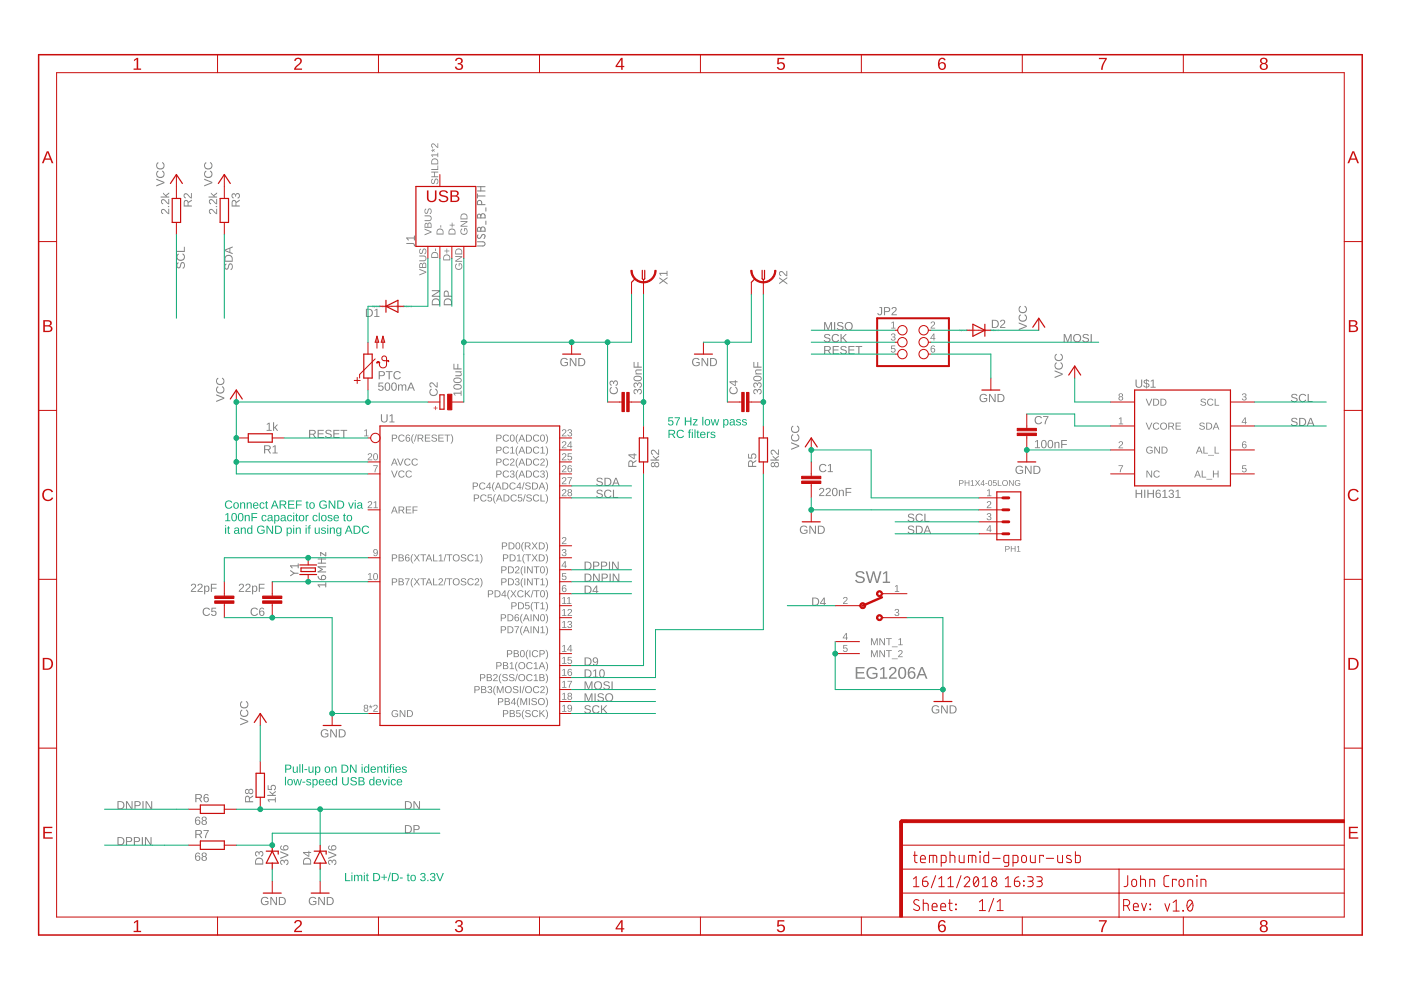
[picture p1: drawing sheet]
<svg xmlns="http://www.w3.org/2000/svg" width="297mm" height="210mm" viewBox="0 0 297 210" stroke-linecap="round" stroke-linejoin="round" font-family="sans-serif">
<g fill="#808080">
<path d="M84 64.8h.3h-.2l.2 .2v.1l-.3-.1h.3zM84.4 64.8l.2 .1-.2 .4zM84.4 65a.1 .1 0 0 0 .2 0 .1 .1 0 0 0-.2 0zM84.7 64.8v.3zM84.8 64.9h.2h-.1l.1 .2h-.2zM85.1 64.9h.2l.1 .1h-.3l.2 .1h-.2zM85.2 64.9l.1 .1zM85.4 64.9a.2 .2 0 0 1 .4 0 .2 .2 0 0 1-.4 0zM85.4 64.9a.15 .15 0 0 0 .3 0 .15 .15 0 0 0-.3 0zM85.9 64.8h.1l-.1 .3zM86.1 64.9h.1l.1-.2v.4h-.2zM86.1 65a.1 .1 0 0 0 .2 0 .1 .1 0 0 0-.2 0zM86.4 64.9h.2v.1h-.2l.2 .1h-.2zM86.4 64.9l.2 .1zM86.7 64.8h.1l-.1 .3zM87.1 64.8l.1-.1 .1 .4h-.3z"/>
<path d="M79 64.8h.2h-.2l.2 .2v.1l-.3-.1h.3zM79.3 64.8l.2 .1-.2 .4zM79.3 65a.1 .1 0 0 0 .2 0 .1 .1 0 0 0-.2 0zM79.6 64.8l.1 .3zM79.8 64.9h.2h-.2l.1 .2h-.1zM80 64.9h.2l.1 .1h-.2l.1 .1h-.2zM80.1 64.9l.1 .1zM80.3 64.9a.2 .2 0 0 1 .4 0 .2 .2 0 0 1-.4 0zM80.4 64.9a.15 .15 0 0 0 .3 0 .15 .15 0 0 0-.3 0zM80.8 64.8h.1l-.1 .3zM81 64.9h.2v-.2v.4h-.2zM81 65a.1 .1 0 0 0 .2 0 .1 .1 0 0 0-.2 0zM81.3 64.9h.2l.1 .1h-.3l.2 .1h-.2zM81.4 64.9l.1 .1zM81.6 64.8h.2l-.1 .3zM82 64.8h.2l-.2 .3h.2h-.2l.2-.2z"/>
<path d="M203.4 69.8h.3l-.3 .1 .3 .1-.1 .2-.2-.1h.2zM203.8 69.9l.2 .1-.2 .3zM203.8 70a.1 .1 0 0 0 .2 0 .1 .1 0 0 0-.2 0zM204.1 69.9v.3zM204.2 69.9h.2l-.2 .1 .2 .2h-.2zM204.5 69.9h.2v.2h-.2l.2 .1h-.2zM204.5 70h.2zM204.8 70a.2 .2 0 0 1 .4 0 .2 .2 0 0 1-.4 0zM204.8 70a.15 .15 0 0 0 .3 0 .15 .15 0 0 0-.3 0zM205.2 69.9h.2l-.1 .3zM205.5 69.9h.1l.1-.1v.4h-.3zM205.5 70.1a.1 .1 0 0 0 .2 0 .1 .1 0 0 0-.2 0zM205.8 69.9h.2v.2h-.2l.2 .1h-.2zM205.8 70h.2zM206.1 69.9h.1l-.1 .3zM206.4 69.9l.2-.1 .1 .4h-.3z"/>
<path d="M208.5 69.8h.2l-.2 .1 .2 .1v.2l-.3-.1h.3zM208.8 69.9l.3 .1-.2 .3zM208.8 70a.1 .1 0 0 0 .2 0 .1 .1 0 0 0-.2 0zM209.2 69.9v.3zM209.3 69.9h.2l-.2 .1 .2 .2h-.2zM209.6 69.9h.2v.2h-.2l.2 .1h-.2zM209.6 70h.2zM209.9 70a.2 .2 0 0 1 .4 0 .2 .2 0 0 1-.4 0zM209.9 70a.15 .15 0 0 0 .3 0 .15 .15 0 0 0-.3 0zM210.3 69.9h.2l-.1 .3zM210.5 69.9h.2l.1-.1v.4h-.3zM210.6 70.1a.1 .1 0 0 0 .2 0 .1 .1 0 0 0-.2 0zM210.9 69.9h.2v.2h-.2l.1 .1h-.1zM210.9 70h.1zM211.2 69.9h.1l-.1 .3zM211.5 69.8l.2 .1-.2 .3h.3h-.3l.2-.3z"/>
<path d="M119 76.1a.9 .9 0 0 1 1.4 .2l-.2 .1a.68 .68 0 0 0-1-.1 .68 .68 0 0 0 0 1 .68 .68 0 0 0 .9 .1l.1-.4h-.5v-.2h.7v.6a.94 .94 0 0 1-1.3 .1 .94 .94 0 0 1-.1-1.4zM120.8 75.9h.3l.9 1.5v-1.5h.2v1.7h-.3l-.9-1.4v1.4h-.2zM122.6 75.9h.6a.86 .86 0 0 1 .9 .8 .86 .86 0 0 1-.8 .9h-.7zM122.8 76.1v1.3a.73 .73 0 0 0 1.1-.6 .73 .73 0 0 0-1.1-.7z"/>
<path d="M146.9 76.1a.9 .9 0 0 1 1.4 .2l-.2 .1a.68 .68 0 0 0-1-.1 .68 .68 0 0 0 0 1 .68 .68 0 0 0 .9 .1l.1-.4h-.5v-.2h.8v.6a.94 .94 0 0 1-1.4 .1 .94 .94 0 0 1-.1-1.4zM148.7 75.9h.3l.9 1.5v-1.5h.2v1.7h-.2l-1-1.4 .1 1.4h-.3zM150.5 75.9h.6a.86 .86 0 0 1 .9 .8 .86 .86 0 0 1-.8 .9h-.7zM150.8 76.1v1.3a.73 .73 0 0 0 1-.6 .73 .73 0 0 0-1-.7z"/>
<path d="M68.2 154.8a.9 .9 0 0 1 1.4 .2l-.2 .1a.68 .68 0 0 0-1-.1 .68 .68 0 0 0 0 1 .68 .68 0 0 0 .9 .1l.1-.4h-.5v-.2h.7v.6a.94 .94 0 0 1-1.3 .1 .94 .94 0 0 1-.1-1.4zM70 154.6h.3l.9 1.5v-1.5h.2v1.7h-.3l-.9-1.4v1.4h-.2zM71.8 154.6h.6a.86 .86 0 0 1 .9 .9 .86 .86 0 0 1-.8 .8h-.7zM72.1 154.8v1.4a.73 .73 0 0 0 1-.7 .73 .73 0 0 0-1-.7z"/>
<path d="M173.8 103.6a.55 .55 0 0 1 .9 .1 .55 .55 0 0 1-.3 .8l-.5 .5h.9v.2h-1.2l.1-.3 .5-.5a.37 .37 0 0 0 .3-.5 .37 .37 0 0 0-.6-.1l-.2 .1zM175.2 103.6a.55 .55 0 0 1 .9 .1 .55 .55 0 0 1-.3 .8l-.5 .5h.9v.2h-1.2l.1-.3 .5-.5a.37 .37 0 0 0 .3-.5 .37 .37 0 0 0-.6-.1l-.3 .1zM176.7 103.5a.64 .64 0 0 1 .7 .1 .64 .64 0 0 1 .2 .7 .64 .64 0 0 1-.6 .9 .64 .64 0 0 1-.6-.9zM176.8 103.7a.97 .97 0 0 0 .2 1.3 .86 .86 0 0 0 0-1.4zM177.9 103.9h.2v.2a.44 .44 0 0 1 .5-.3 .44 .44 0 0 1 .3 .5v.9h-.2v-.9a.32 .32 0 0 0-.4-.3 .32 .32 0 0 0-.2 .4v.8h-.2zM179.3 103.5h1.2v.2h-1v.6h1v.2h-1v.7h-.2z"/>
<path d="M45.8 83.6l1.8 .7v.2l-1.8 .7v-.2l1.6-.6-1.6-.6zM46.1 82l.1-.1 .1 .2a.63 .63 0 0 0 0 1 .63 .63 0 0 0 .9-.1 .63 .63 0 0 0-.2-.9l.1-.2a.87 .87 0 0 1 .3 1.2 .87 .87 0 0 1-1.3 .2 .87 .87 0 0 1 0-1.3zM46.1 80.2l.1-.1 .1 .2a.63 .63 0 0 0 0 .9 .63 .63 0 0 0 .9 0 .63 .63 0 0 0-.2-.9l.1-.2a.87 .87 0 0 1 .3 1.2 .87 .87 0 0 1-1.3 .2 .87 .87 0 0 1 0-1.3z"/>
</g>
<g fill="none" stroke="#808080" stroke-width=".21">
<path d="M101.2 39.6h1.6M101.9 39.6v.9M101.2 51.3h1.2a.44 .44 0 0 1 .4 .4 .44 .44 0 0 1-.4 .5h-1.2M101.2 41.1v.9M101.2 41.6h1.6M101.2 40.5h1.6M101.3 48.3l.4-.1 .2 .4a.46 .46 0 0 1 .5-.5 .46 .46 0 0 1 .4 .5v.4h-1.6zM101.3 45.5l.4-.1 .2 .3a.46 .46 0 0 1 .5-.4 .46 .46 0 0 1 .4 .4v.5h-1.6zM101.3 49.8a.41 .41 0 0 0 0 .6 .41 .41 0 0 0 .6 0l.3-.5a.41 .41 0 0 1 .6-.1 .41 .41 0 0 1-.1 .6l-.1 .2M101.9 45.7v.5M101.9 48.6v.4M102.1 43.4v-.5a.46 .46 0 0 0-.4-.4 .46 .46 0 0 0-.5 .4v.5h1.6"/>
<path d="M103 44v.8M103 46.9v.7"/>
</g>
<g fill="#808080">
<path d="M96.1 83.3h1.6v-.5h.2v1.1h-.2v-.4h-1.3l.2 .4h-.2zM96.2 81.7a1.02 1.02 0 0 1 1.7 .3 .95 .95 0 0 1-.9 .6 .95 .95 0 0 1-.9-.6zM96.3 81.8a.66 .66 0 0 0 .4 .6 .66 .66 0 0 0 .7 0 .41 .41 0 0 0 .2-.6 .41 .41 0 0 0-.6-.2zM96.2 80.3a1.02 1.02 0 0 1 1.7 .3 .95 .95 0 0 1-.9 .6 .95 .95 0 0 1-.9-.6zM96.3 80.5a.66 .66 0 0 0 .4 .5 .66 .66 0 0 0 .7 0 .41 .41 0 0 0 .2-.6 .41 .41 0 0 0-.6-.1zM96.5 78.7h1.4v.2h-.3a.44 .44 0 0 1 .3 .5 .44 .44 0 0 1-.5 .4h-.9v-.2h.9a.32 .32 0 0 0 .3-.4 .32 .32 0 0 0-.4-.3h-.8zM96.1 77.1h.2v1h.7v-.9h.2v.9h.7v.2h-1.8z"/>
<path d="M80.3 81.1h.9v.2h-.7l-.1 .5a.59 .59 0 0 1 .9 .3 .59 .59 0 0 1-.4 .8 .59 .59 0 0 1-.7-.5h.2a.38 .38 0 0 0 .5 .2 .38 .38 0 0 0 .1-.6 .38 .38 0 0 0-.6 0h-.2zM81.8 81.2a.64 .64 0 0 1 .8 0 .64 .64 0 0 1 .1 .8 .64 .64 0 0 1-.6 .9 .64 .64 0 0 1-.6-.9zM82 81.3a.97 .97 0 0 0 .1 1.4 .86 .86 0 0 0 0-1.4zM83.2 81.2a.64 .64 0 0 1 .7 0 .64 .64 0 0 1 .2 .8 .64 .64 0 0 1-.6 .9 .64 .64 0 0 1-.6-.9zM83.4 81.3a.97 .97 0 0 0 .1 1.4 .86 .86 0 0 0 0-1.4zM84.4 81.5h.2v.2a.41 .41 0 0 1 .4-.2 .41 .41 0 0 1 .4 .2 .41 .41 0 0 1 .4-.2 .41 .41 0 0 1 .3 .5v.8h-.2v-1l-.2-.1-.3 .2v.9h-.2v-1l-.4-.1-.2 .2v.9h-.2zM87 81.1h.3l.7 1.7h-.3l-.2-.5h-.7l-.2 .5h-.3zM87.1 81.3l-.3 .8h.7z"/>
<path d="M197.7 149.8a.9 .9 0 0 1 1.4 .1l-.2 .1a.68 .68 0 0 0-1 0 .68 .68 0 0 0 0 .9 .68 .68 0 0 0 .9 .1l.1-.4h-.5v-.2h.7v.6a.94 .94 0 0 1-1.3 .1 .94 .94 0 0 1-.1-1.3zM199.5 149.6h.3l.9 1.4v-1.4h.2v1.7h-.2l-1-1.5v1.5h-.2zM201.3 149.6h.6a.86 .86 0 0 1 .9 .8 .86 .86 0 0 1-.8 .9h-.7zM201.6 149.7v1.4a.73 .73 0 0 0 1-.7 .73 .73 0 0 0-1-.7z"/>
<path d="M134.4 82.6l.5-.1 .3 .4a.51 .51 0 0 1 .7-.4 .51 .51 0 0 1 .1 .8l-.4 .3v-.2a.35 .35 0 0 0 .3-.5 .35 .35 0 0 0-.5-.1l-.1 .4h-.2a.33 .33 0 0 0-.2-.5 .33 .33 0 0 0-.4 .3 .33 .33 0 0 0 .3 .4v.2l-.5-.3zM134.4 81.2l.5-.1 .3 .4a.51 .51 0 0 1 .7-.4 .51 .51 0 0 1 .1 .8l-.4 .3v-.2a.35 .35 0 0 0 .3-.5 .35 .35 0 0 0-.5-.1l-.1 .4h-.2a.33 .33 0 0 0-.2-.5 .33 .33 0 0 0-.4 .3 .33 .33 0 0 0 .3 .4v.2l-.5-.3zM134.4 79.9a1.02 1.02 0 0 1 1.7 .4 .95 .95 0 0 1-.9 .5 .95 .95 0 0 1-.9-.6zM134.5 80.1a.66 .66 0 0 0 .4 .6 .66 .66 0 0 0 .7-.1 .41 .41 0 0 0 .2-.6 .41 .41 0 0 0-.6-.1zM134.8 78.4l1.3-.1v.2h-.9a.32 .32 0 0 0-.3 .4 .32 .32 0 0 0 .4 .3h.8v.2h-1.4v-.2h.3l-.3-.3zM134.3 76.7h.2v1h.7v-.9h.2v.9h.7v.3h-1.8z"/>
<path d="M159.8 82.6l.5-.1 .3 .4a.51 .51 0 0 1 .7-.4 .51 .51 0 0 1 .1 .8l-.4 .3v-.2a.35 .35 0 0 0 .3-.5 .35 .35 0 0 0-.5-.1l-.1 .4h-.2a.33 .33 0 0 0-.2-.5 .33 .33 0 0 0-.4 .3 .33 .33 0 0 0 .3 .4v.2l-.5-.3zM159.8 81.2l.5-.1 .3 .4a.51 .51 0 0 1 .7-.4 .51 .51 0 0 1 .1 .8l-.4 .3v-.2a.35 .35 0 0 0 .3-.5 .35 .35 0 0 0-.5-.1l-.1 .4h-.2a.33 .33 0 0 0-.2-.5 .33 .33 0 0 0-.4 .3 .33 .33 0 0 0 .3 .4v.2l-.5-.3zM159.8 79.9a1.02 1.02 0 0 1 1.7 .4 .95 .95 0 0 1-.9 .5 .95 .95 0 0 1-.9-.6zM159.9 80.1a.66 .66 0 0 0 .4 .6 .66 .66 0 0 0 .7-.1 .41 .41 0 0 0 .2-.6 .41 .41 0 0 0-.6-.1zM160.2 78.4l1.3-.1v.2h-.9a.32 .32 0 0 0-.3 .4 .32 .32 0 0 0 .4 .3h.8v.2h-1.4v-.2h.3l-.3-.3zM159.7 76.7h.2v1h.7v-.9h.2v.9h.7v.3h-1.8z"/>
<path d="M216 68.4l1.7 .7v.2l-1.7 .7v-.2l1.5-.6-1.5-.6zM216.2 66.8l.2-.1 .1 .2a.63 .63 0 0 0-.1 .9 .63 .63 0 0 0 1 0 .63 .63 0 0 0-.2-1l.1-.2a.87 .87 0 0 1 .2 1.3 .87 .87 0 0 1-1.2 .1 .87 .87 0 0 1-.1-1.2zM216.2 65l.2-.2 .1 .3a.63 .63 0 0 0-.1 .9 .63 .63 0 0 0 1 0 .63 .63 0 0 0-.2-1l.1-.2a.87 .87 0 0 1 .2 1.3 .87 .87 0 0 1-1.2 .1 .87 .87 0 0 1-.1-1.2z"/>
<path d="M207.9 83.7a.9 .9 0 0 1 1.4 .2l-.3 .1a.68 .68 0 0 0-.9-.1 .68 .68 0 0 0-.1 1 .68 .68 0 0 0 1 .1l.1-.4h-.5v-.2h.7v.6a.94 .94 0 0 1-1.3 .1 .94 .94 0 0 1-.1-1.4zM209.7 83.5h.3l.9 1.5v-1.5h.2v1.7h-.3l-.9-1.4v1.4h-.2zM211.5 83.5h.6a.86 .86 0 0 1 .9 .8 .86 .86 0 0 1-.9 .9h-.6zM211.7 83.7v1.4a.73 .73 0 0 0 1-.7 .73 .73 0 0 0-1-.7z"/>
<path d="M56.6 89.9l.6-.3v1.6h.4v.1h-1.1v-.1h.5v-1.4l-.4 .3zM57.9 89.5h.2v1.2l.6-.7h.3l-.6 .6 .6 .7h-.3l-.4-.6-.2 .2v.4h-.2z"/>
</g>
<path d="M67.4 119.4h1.7M67.4 118.5h1.7M68.2 118.5v.9M69.1 117.1v.8l-1.1-.8v.8M67.4 122.2l.3 .6 .5 .1M68.3 122.1a.47 .47 0 0 1 .7 .1 .47 .47 0 0 1-.4 .7h-.4zM69.1 124h-1.7l.4 .5M69.1 123.5v1M69.1 120.2h-1.7l.9 .5-.9 .6h1.7" fill="none" stroke="#808080" stroke-width=".21"/>
<g fill="#808080">
<path d="M79.1 98.7h1l-.5 1.4h-.2l.1-.4 .4-.9h-.8z"/>
<path d="M119.2 121.5h.8v.2h-.6l-.1 .4a.5 .5 0 0 1 .8 .3 .5 .5 0 0 1-.4 .6 .5 .5 0 0 1-.6-.3l.5 .1a.34 .34 0 0 0 .3-.4 .34 .34 0 0 0-.6-.1h-.2z"/>
<path d="M119.3 116.5a.43 .43 0 0 1 .7 0 .43 .43 0 0 1-.2 .7 .39 .39 0 0 1 .3 .4 .39 .39 0 0 1-.5 .3l-.4-.2-.1-.2h.2a.3 .3 0 0 0 .4 .3 .3 .3 0 0 0 .1-.5l-.3-.1v-.1a.29 .29 0 0 0 .4-.2 .29 .29 0 0 0-.2-.4 .29 .29 0 0 0-.4 .3h-.2z"/>
<path d="M119.3 114a.5 .5 0 0 1 .8 .2 .5 .5 0 0 1-.5 .7l-.3 .3h.8v.2h-1l.6-.8a.3 .3 0 0 0 .1-.5 .3 .3 0 0 0-.5 .2h-.2z"/>
<path d="M77.3 91.3l.5-.3v1.3h.3v.2h-.9v-.2h.4v-1.1l-.3 .3z"/>
<path d="M40.6 123.9a.55 .55 0 0 1 .9 .1 .55 .55 0 0 1-.3 .8l-.5 .5h.9v.2h-1.1v-.3l.5-.5a.37 .37 0 0 0 .3-.5 .37 .37 0 0 0-.6-.1l-.2 .1zM42 123.9a.55 .55 0 0 1 .9 .1 .55 .55 0 0 1-.3 .8l-.5 .5h.9v.2h-1.1v-.3l.5-.5a.37 .37 0 0 0 .3-.5 .37 .37 0 0 0-.6-.1l-.2 .1zM43.3 124.2h.2v.2a.5 .5 0 0 1 .6-.2 .5 .5 0 0 1 .3 .6 .53 .53 0 0 1-.7 .7l-.2-.2v.7h-.2zM43.7 124.4a.49 .49 0 0 0-.2 .6 .49 .49 0 0 0 .6 .2v-.8zM44.7 123.8h1.2v.2h-1v.6h1v.2h-1v.7h-.2z"/>
<path d="M50.8 123.9a.55 .55 0 0 1 .9 .1 .55 .55 0 0 1-.3 .8l-.5 .5h.9v.2h-1.2l.1-.3 .5-.5a.37 .37 0 0 0 .3-.5 .37 .37 0 0 0-.6-.1l-.3 .1zM52.2 123.9a.55 .55 0 0 1 .8 .1 .55 .55 0 0 1-.3 .8l-.4 .5h.8v.2h-1.1l.1-.3 .4-.5a.37 .37 0 0 0 .4-.5 .37 .37 0 0 0-.6-.1l-.3 .1zM53.4 124.2h.2l.1 .2a.5 .5 0 0 1 .6-.2 .5 .5 0 0 1 .3 .6 .53 .53 0 0 1-.7 .7l-.2-.2v.7h-.3zM53.8 124.4a.49 .49 0 0 0-.2 .6 .49 .49 0 0 0 .7 .2v-.8zM54.9 123.8h1.2v.2h-1v.6h1v.2h-1v.7h-.2z"/>
<path d="M34.3 44.4a1.1 1.1 0 0 1 1.3 .7l.1-.8h.2v1.1l-.3-.1-.5-.4a.37 .37 0 0 0-.5-.4 .37 .37 0 0 0-.1 .6l.1 .3-.4-.4zM35.6 43.7h.3v.2h-.3zM34.3 42.3a1.1 1.1 0 0 1 1.3 .7l.1-.8h.2v1.1h-.3l-.5-.5a.37 .37 0 0 0-.5-.4 .37 .37 0 0 0-.1 .7l.1 .2-.4-.3zM34.6 40.8l.5 .6 .8-.6v.3l-.6 .4 .1 .2h.5v.2h-1.8v-.2h1.1l-.6-.6z"/>
<path d="M44.4 44.4a1.1 1.1 0 0 1 1.4 .7v-.8h.2v1.1l-.3-.1-.4-.4a.37 .37 0 0 0-.6-.4 .37 .37 0 0 0-.1 .6l.1 .3-.4-.4zM45.8 43.7h.2v.2h-.2zM44.4 42.3a1.1 1.1 0 0 1 1.4 .7v-.8h.2v1.1h-.3l-.4-.5a.37 .37 0 0 0-.6-.4 .37 .37 0 0 0-.1 .7l.1 .2-.4-.3zM44.7 40.8l.6 .6 .7-.6v.3l-.6 .4 .2 .2h.4v.2h-1.8v-.2h1.2l-.7-.6z"/>
<path d="M33.1 37.9l1.8 .7v.2l-1.8 .7v-.2l1.6-.6-1.6-.6zM33.4 36.3l.1-.1 .1 .2a.63 .63 0 0 0 0 .9 .63 .63 0 0 0 .9 0 .63 .63 0 0 0-.2-.9l.1-.2a.87 .87 0 0 1 .3 1.2 .87 .87 0 0 1-1.3 .2 .87 .87 0 0 1 0-1.3zM33.4 34.5l.1-.1 .1 .2a.63 .63 0 0 0 0 .9 .63 .63 0 0 0 .9 0 .63 .63 0 0 0-.2-.9l.1-.2a.87 .87 0 0 1 .3 1.2 .87 .87 0 0 1-1.3 .2 .87 .87 0 0 1 0-1.3z"/>
<path d="M43.3 37.9l1.7 .7v.2l-1.7 .7v-.2l1.5-.6-1.5-.6zM43.5 36.3l.2-.1 .1 .2a.63 .63 0 0 0-.1 .9 .63 .63 0 0 0 1 0 .63 .63 0 0 0-.2-.9l.1-.2a.87 .87 0 0 1 .2 1.2 .87 .87 0 0 1-1.2 .2 .87 .87 0 0 1-.1-1.3zM43.5 34.5l.2-.1 .1 .2a.63 .63 0 0 0-.1 .9 .63 .63 0 0 0 1 0 .63 .63 0 0 0-.2-.9l.1-.2a.87 .87 0 0 1 .2 1.2 .87 .87 0 0 1-1.2 .2 .87 .87 0 0 1-.1-1.3z"/>
<path d="M203.4 101.8h.5a.38 .38 0 0 1 .4 .4 .38 .38 0 0 1-.4 .3h-.4v.5h-.1zM203.5 101.9v.5l.6-.1-.1-.3zM204.5 101.8h.2v.5h.7v-.5h.1v1.2h-.1v-.5h-.7v.5h-.2zM205.8 102l.5-.2v1.1h.3v.1h-.8v-.1h.3v-1l-.3 .2zM206.7 101.8h.2l.4 .5 .3-.5h.2l-.4 .6 .4 .6h-.2l-.3-.5-.4 .5h-.2l.5-.6zM208.5 101.8h.1v.8h.2l-.2 .1v.3h-.1v-.3h-.6zM208.5 102l-.5 .6h.5zM208.9 102.5h.5v.1h-.5zM209.6 101.9a.57 .57 0 0 1 .7 .2 .57 .57 0 0 1-.1 .8 .57 .57 0 0 1-.7-.2 .57 .57 0 0 1 .1-.8zM209.8 101.9a.53 .53 0 0 0-.2 .6 .53 .53 0 0 0 .4 .4 .53 .53 0 0 0 .2-.6 .53 .53 0 0 0-.4-.4zM210.6 101.8h.7v.1h-.6v.4a.42 .42 0 0 1 .6 .2 .42 .42 0 0 1-.3 .6 .42 .42 0 0 1-.5-.4l.4 .2a.28 .28 0 0 0 .2-.4 .28 .28 0 0 0-.4 0h-.2zM211.6 101.8h.1v1.1h.6v.1h-.7zM212.4 102.4a.65 .65 0 0 1 1.3 0 .65 .65 0 0 1-1.3 0zM212.6 102.4a.47 .47 0 0 0 .9 0 .47 .47 0 0 0-.9 0zM213.9 101.8h.2l.7 1v-1h.1v1.2h-.2l-.6-1v1h-.2zM215.3 101.9l.6-.1 .4 .3h-.2a.48 .48 0 0 0-.7 0 .48 .48 0 0 0 .1 .7 .48 .48 0 0 0 .7 0v-.3h-.4v-.1h.5v.4a.67 .67 0 0 1-.9 .1 .67 .67 0 0 1-.1-1z"/>
<path d="M167.7 93.7l1.8 .7v.3l-1.8 .7v-.3l1.5-.5-1.5-.6zM168 92.2l.1-.2 .1 .3a.63 .63 0 0 0 0 .9 .63 .63 0 0 0 .9-.1 .63 .63 0 0 0-.2-.9l.1-.2a.87 .87 0 0 1 .3 1.3 .87 .87 0 0 1-1.3 .1 .87 .87 0 0 1 0-1.2zM168 90.4l.1-.2 .1 .3a.63 .63 0 0 0 0 .9 .63 .63 0 0 0 .9-.1 .63 .63 0 0 0-.2-.9l.1-.2a.87 .87 0 0 1 .3 1.3 .87 .87 0 0 1-1.3 .1 .87 .87 0 0 1 0-1.2z"/>
<path d="M169.8 111.7a.9 .9 0 0 1 1.4 .1l-.2 .1a.68 .68 0 0 0-1 0 .68 .68 0 0 0-.1 .9 .68 .68 0 0 0 1 .1l.1-.4h-.5v-.2h.7v.6a.94 .94 0 0 1-1.3 .1 .94 .94 0 0 1-.1-1.3zM171.6 111.5h.3l.9 1.4v-1.4h.2v1.7h-.3l-.9-1.5v1.5h-.2zM173.4 111.5h.6a.86 .86 0 0 1 .9 .8 .86 .86 0 0 1-.9 .9h-.6zM173.6 111.6v1.4a.73 .73 0 0 0 1.1-.7 .73 .73 0 0 0-1.1-.7z"/>
<path d="M138.1 98.1l.5-.1 .2 .3a.5 .5 0 0 1 .8-.2 .5 .5 0 0 1 0 .8 .5 .5 0 0 1-.8-.1 .47 .47 0 0 1-.6 .2 .47 .47 0 0 1-.2-.7zM138.1 98.5a.35 .35 0 0 0 .7 0 .35 .35 0 0 0-.7 0zM138.9 98.5a.36 .36 0 0 0 .7 0 .36 .36 0 0 0-.7 0zM138.4 96.6l.6 .5 .7-.5v.2l-.6 .5 .2 .1h.4v.3h-1.8v-.3h1.2l-.7-.5zM138.1 95.5a1.1 1.1 0 0 1 1.4 .7l.1-.9h.1v1.1h-.2l-.5-.5a.37 .37 0 0 0-.5-.3 .37 .37 0 0 0-.2 .6l.1 .2-.4-.3z"/>
<path d="M163.5 98.1l.5-.1 .2 .3a.5 .5 0 0 1 .8-.2 .5 .5 0 0 1 0 .8 .5 .5 0 0 1-.8-.1 .47 .47 0 0 1-.6 .2 .47 .47 0 0 1-.2-.7zM163.5 98.5a.35 .35 0 0 0 .7 0 .35 .35 0 0 0-.7 0zM164.3 98.5a.36 .36 0 0 0 .7 0 .36 .36 0 0 0-.7 0zM163.8 96.6l.6 .5 .7-.5v.2l-.6 .5 .2 .1h.4v.3h-1.8v-.3h1.2l-.7-.5zM163.5 95.5a1.1 1.1 0 0 1 1.4 .7v-.9h.2v1.1h-.3l-.4-.5a.37 .37 0 0 0-.5-.3 .37 .37 0 0 0-.2 .6l.1 .2-.4-.3z"/>
<path d="M59.5 182.4l.5-.1 .3 .3a.51 .51 0 0 1 .7-.3 .51 .51 0 0 1 .1 .8l-.4 .3v-.2a.35 .35 0 0 0 .3-.5 .35 .35 0 0 0-.6-.1v.4h-.2a.33 .33 0 0 0-.2-.5 .33 .33 0 0 0-.4 .3 .33 .33 0 0 0 .3 .4l-.1 .2-.4-.4zM59.4 180.5l1.7 .7v.2l-1.7 .7v-.2l1.5-.6-1.5-.6zM59.6 179.3l.1-.1 .1 .2-.2 .1a.47 .47 0 0 0 .2 .5 .47 .47 0 0 0 .5 .1 .55 .55 0 0 1 0-.8 .55 .55 0 0 1 .9 .2 .55 .55 0 0 1-.4 .8 .87 .87 0 0 1-.9 0 .87 .87 0 0 1-.5-.8zM60.2 179.8a.37 .37 0 0 0 .7 0 .37 .37 0 0 0-.7 0z"/>
<path d="M69.7 182.4l.5-.1 .2 .3a.51 .51 0 0 1 .8-.3 .51 .51 0 0 1 .1 .8l-.4 .3-.1-.2a.35 .35 0 0 0 .3-.5 .35 .35 0 0 0-.5-.1l-.1 .4h-.2a.33 .33 0 0 0-.1-.5 .33 .33 0 0 0-.5 .3 .33 .33 0 0 0 .3 .4v.2l-.4-.4zM69.6 180.5l1.7 .7v.2l-1.7 .7v-.2l1.5-.6-1.5-.6zM69.7 179.3l.2-.1v.2l-.1 .1a.47 .47 0 0 0 .1 .5 .47 .47 0 0 0 .5 .1 .55 .55 0 0 1 .1-.8 .55 .55 0 0 1 .8 .2 .55 .55 0 0 1-.4 .8 .87 .87 0 0 1-.9 0 .87 .87 0 0 1-.4-.8zM70.4 179.8a.37 .37 0 0 0 .7 0 .37 .37 0 0 0-.7 0z"/>
<path d="M55.5 190.4a.9 .9 0 0 1 1.4 .2h-.2a.68 .68 0 0 0-1 0 .68 .68 0 0 0 0 .9 .68 .68 0 0 0 .9 .1l.1-.4h-.5v-.2h.7v.6a.94 .94 0 0 1-1.3 .1 .94 .94 0 0 1-.1-1.3zM57.3 190.2h.3l.9 1.5v-1.5h.2v1.7h-.3l-.9-1.5v1.5h-.2zM59.1 190.2h.6a.86 .86 0 0 1 .9 .8 .86 .86 0 0 1-.8 .9h-.7zM59.4 190.4v1.3a.73 .73 0 0 0 1-.7 .73 .73 0 0 0-1-.6z"/>
<path d="M65.7 190.4a.9 .9 0 0 1 1.4 .2h-.3a.68 .68 0 0 0-.9 0 .68 .68 0 0 0-.1 .9 .68 .68 0 0 0 1 .1l.1-.4h-.5v-.2h.7v.6a.94 .94 0 0 1-1.4 .1 .94 .94 0 0 1 0-1.3zM67.5 190.2h.3l.9 1.5v-1.5h.2v1.7h-.3l-.9-1.5v1.5h-.2zM69.3 190.2h.6a.86 .86 0 0 1 .9 .8 .86 .86 0 0 1-.9 .9h-.6zM69.5 190.4v1.3a.73 .73 0 0 0 1-.7 .73 .73 0 0 0-1-.6z"/>
<path d="M41.6 173.2h.2a.5 .5 0 0 1 .6 .3h-.2l-.1-.1a.47 .47 0 0 0-.5 .1 .47 .47 0 0 0 0 .5 .55 .55 0 0 1 .8 .1 .55 .55 0 0 1-.2 .8 .55 .55 0 0 1-.8-.4v-.7zM41.5 174.3a.4 .4 0 0 0 .8 0 .4 .4 0 0 0-.8 0zM42.9 173.3a.51 .51 0 0 1 .7-.1 .51 .51 0 0 1 .1 .7l-.2 .1a.5 .5 0 0 1 .2 .7 .5 .5 0 0 1-.8 0 .5 .5 0 0 1 .1-.7l-.2-.3zM43 173.6a.32 .32 0 0 0 .6 0 .32 .32 0 0 0-.6 0zM42.9 174.4a.36 .36 0 0 0 .7 0 .36 .36 0 0 0-.7 0z"/>
<path d="M41.6 180.9l.2-.1a.5 .5 0 0 1 .6 .3h-.2l-.1-.1a.47 .47 0 0 0-.5 .1 .47 .47 0 0 0 0 .5 .55 .55 0 0 1 .8 .1 .55 .55 0 0 1-.2 .8 .55 .55 0 0 1-.8-.4v-.7zM41.5 181.9a.4 .4 0 0 0 .8 0 .4 .4 0 0 0-.8 0zM42.9 180.9a.51 .51 0 0 1 .7-.1 .51 .51 0 0 1 .1 .7l-.2 .1a.5 .5 0 0 1 .2 .7 .5 .5 0 0 1-.8 0 .5 .5 0 0 1 .1-.7l-.2-.3zM43 181.2a.32 .32 0 0 0 .6 0 .32 .32 0 0 0-.6 0zM42.9 182a.36 .36 0 0 0 .7 0 .36 .36 0 0 0-.7 0z"/>
<path d="M56.8 169.5h1.5v-.5h.2v1.1h-.2v-.4h-1.3l.2 .4h-.2zM57.2 167.7l.5 .5 .8-.5v.2l-.6 .5 .1 .1h.5v.3h-1.8v-.3h1.1l-.6-.5zM56.8 166.5h.1v.8h.6a.59 .59 0 0 1 .3-.8 .59 .59 0 0 1 .8 .3 .59 .59 0 0 1-.5 .8v-.2a.38 .38 0 0 0 .1-.6 .38 .38 0 0 0-.6-.1 .38 .38 0 0 0 .1 .6v.2h-.9z"/>
<path d="M50.9 152.2l1.7 .7v.2l-1.7 .7v-.2l1.5-.6-1.5-.6zM51.1 150.6l.2-.2 .1 .3a.63 .63 0 0 0-.1 .9 .63 .63 0 0 0 1 0 .63 .63 0 0 0-.2-1l.1-.2a.87 .87 0 0 1 .3 1.3 .87 .87 0 0 1-1.3 .1 .87 .87 0 0 1-.1-1.2zM51.1 148.8l.2-.2 .1 .3a.63 .63 0 0 0-.1 .9 .63 .63 0 0 0 1 0 .63 .63 0 0 0-.2-1l.1-.2a.87 .87 0 0 1 .3 1.3 .87 .87 0 0 1-1.3 .1 .87 .87 0 0 1-.1-1.2z"/>
<path d="M240.8 103.8h.2v.8h.9v-.8h.3v1.8h-.3v-.8h-.9v.8h-.2zM242.6 103.8h.2v1.8h-.2zM243.3 103.8h.2v.8h.9v-.8h.3v1.8h-.3v-.8h-.9v.8h-.2zM245.3 103.9l.1-.1a.5 .5 0 0 1 .7 .4h-.2l-.1-.2a.47 .47 0 0 0-.5 .2 .47 .47 0 0 0-.1 .5 .55 .55 0 0 1 .9 .1 .55 .55 0 0 1-.3 .8 .55 .55 0 0 1-.7-.4l-.1-.7zM245.2 105a.37 .37 0 0 0 .7 0 .37 .37 0 0 0-.7 0zM246.5 104.1l.6-.3v1.6h.4v.2h-1.1v-.2h.5v-1.3l-.4 .2zM247.9 103.9a.5 .5 0 0 1 .9 0 .5 .5 0 0 1-.3 .8 .51 .51 0 0 1 .3 .8 .51 .51 0 0 1-.9 0l-.2-.4h.3a.35 .35 0 0 0 .4 .3 .35 .35 0 0 0 .2-.5l-.5-.1v-.2a.33 .33 0 0 0 .5-.2 .33 .33 0 0 0-.2-.4 .33 .33 0 0 0-.4 .3h-.2zM249.3 104.1l.6-.3v1.6h.4v.2h-1.1v-.2h.5v-1.3l-.4 .2z"/>
<path d="M219.5 93.6l.6-.3v1.5h.4v.2h-1.1v-.2h.5v-1.3l-.4 .3zM221 93.4a.64 .64 0 0 1 .7 0 .64 .64 0 0 1 .2 .8 .64 .64 0 0 1-.6 .8 .64 .64 0 0 1-.6-.8zM221.1 93.5a.97 .97 0 0 0 .2 1.4 .86 .86 0 0 0 0-1.4zM222.4 93.4a.64 .64 0 0 1 .7 0 .64 .64 0 0 1 .2 .8 .64 .64 0 0 1-.6 .8 .64 .64 0 0 1-.6-.8zM222.5 93.5a.97 .97 0 0 0 .2 1.4 .86 .86 0 0 0 0-1.4zM223.6 93.7h.2v.2a.44 .44 0 0 1 .5-.2 .44 .44 0 0 1 .3 .4v.9h-.2v-.8a.32 .32 0 0 0-.4-.4 .32 .32 0 0 0-.2 .5v.7h-.2zM225 93.3h1.2v.2h-1v.6h1v.2h-1v.7h-.2z"/>
<path d="M215.5 99a.9 .9 0 0 1 1.4 .1l-.2 .1a.68 .68 0 0 0-1 0 .68 .68 0 0 0 0 .9 .68 .68 0 0 0 .9 .1l.1-.4h-.5v-.2h.7v.6a.94 .94 0 0 1-1.3 .1 .94 .94 0 0 1-.1-1.3zM217.3 98.8h.3l.9 1.4v-1.4h.2v1.7h-.3l-.9-1.5v1.5h-.2zM219.1 98.8h.6a.86 .86 0 0 1 .9 .8 .86 .86 0 0 1-.8 .9h-.7zM219.3 99v1.3a.73 .73 0 0 0 1.1-.7 .73 .73 0 0 0-1.1-.6z"/>
<path d="M223.6 78.5l1.7 .7v.3l-1.7 .7v-.3l1.5-.6-1.5-.5zM223.8 76.9l.2-.1 .1 .2a.63 .63 0 0 0-.1 1 .63 .63 0 0 0 1-.1 .63 .63 0 0 0-.2-.9l.1-.2a.87 .87 0 0 1 .2 1.2 .87 .87 0 0 1-1.2 .2 .87 .87 0 0 1-.1-1.3zM223.8 75.1l.2-.1 .1 .2a.63 .63 0 0 0-.1 1 .63 .63 0 0 0 1-.1 .63 .63 0 0 0-.2-.9l.1-.2a.87 .87 0 0 1 .2 1.2 .87 .87 0 0 1-1.2 .2 .87 .87 0 0 1-.1-1.3z"/>
<path d="M139.8 58.8l.8 .6 .9-.7v.3l-.7 .5 .7 .5v.3l-.9-.6-.8 .6v-.3l.7-.5-.7-.4zM139.8 57.8h1.5v-.4h.2v1.1h-.2v-.4h-1.3l.3 .4h-.2z"/>
<path d="M165.2 58.8l.8 .6 .9-.7v.3l-.7 .5 .7 .5v.3l-.9-.6-.8 .6v-.3l.7-.5-.7-.4zM165.3 57.6a1.1 1.1 0 0 1 1.3 .7l.1-.9h.2v1.2l-.3-.1-.5-.5a.37 .37 0 0 0-.5-.3 .37 .37 0 0 0-.1 .6l.1 .3-.4-.4z"/>
<path d="M80.8 87.8h.2v1.1a.48 .48 0 0 0 .5 .5 .48 .48 0 0 0 .4-.5v-1.1h.3v1.1a.71 .71 0 0 1-.7 .7 .71 .71 0 0 1-.7-.7zM82.6 88.1l.6-.3v1.6h.4v.2h-1v-.2h.4v-1.3l-.4 .2z"/>
<path d="M106.6 150.6h.7a.45 .45 0 0 1 .5 .4 .45 .45 0 0 1-.5 .5h-.5v.5h-.2zM106.8 150.7v.6l.7-.1-.1-.4zM108.1 150.6l1 .1v.3l-.3 .3 .4 .2-.1 .4-1 .1zM108.3 150.7v.5l.6-.2-.1-.2zM108.3 151.3v.6l.7-.2-.2-.3zM109.5 150.6h.8v.1h-.6l-.1 .5a.5 .5 0 0 1 .8 .2 .5 .5 0 0 1-.4 .7 .5 .5 0 0 1-.6-.4l.5 .2a.34 .34 0 0 0 .3-.5 .34 .34 0 0 0-.6 0h-.2zM111 150.5h.2a1.5 1.5 0 0 0 0 2 1.25 1.25 0 0 1-.3-1.9zM111.5 150.6h.7l.3 .3h-.2a.34 .34 0 0 0-.4-.3 .34 .34 0 0 0-.2 .5 .71 .71 0 0 1 .8 .7l-.4 .2a.64 .64 0 0 1-.8-.3l.2-.1a.39 .39 0 0 0 .5 .3 .39 .39 0 0 0 .3-.4l-.6-.2a.38 .38 0 0 1-.3-.2 .38 .38 0 0 1 .1-.5zM112.9 150.7l.8-.1 .4 .3-.2 .1a.54 .54 0 0 0-.8-.1 .54 .54 0 0 0 0 .8 .54 .54 0 0 0 .8-.1l.2 .1a.75 .75 0 0 1-1.1 .2 .75 .75 0 0 1-.1-1.2zM114.4 150.6h.2v.7l.7-.7h.2l-.6 .6 .7 .8h-.3l-.5-.7-.2 .2v.5h-.2zM115.6 150.5a1.16 1.16 0 0 1 0 2 1.5 1.5 0 0 0 0-2z"/>
<path d="M119.2 149.7l.5-.3v1.4h.4v.1h-.9v-.1h.4v-1.2l-.4 .3zM120.4 149.6a.6 .6 0 0 1 .8 0 .6 .6 0 0 1 .1 .8 .49 .49 0 0 1-.4 .5 .49 .49 0 0 1-.6-.3l.6 .1 .2-.5a.47 .47 0 0 1-.7 .1 .47 .47 0 0 1 0-.7zM120.4 149.9a.35 .35 0 0 0 .7 0 .35 .35 0 0 0-.7 0z"/>
<path d="M83.1 122.6h.6a.45 .45 0 0 1 .5 .5 .45 .45 0 0 1-.5 .4h-.4v.6h-.2zM83.3 122.8v.6l.7-.2-.1-.4zM84.5 122.6l1 .2v.3l-.2 .2 .3 .2-.1 .5-1 .1zM84.7 122.8v.5l.6-.2v-.3zM84.7 123.4v.5l.7-.1-.1-.4zM85.9 122.6h.9l-.5 1.5h-.2l.1-.4 .5-.9h-.8zM87.5 122.5h.1a1.5 1.5 0 0 0 0 2 1.25 1.25 0 0 1-.3-1.8zM87.7 122.6h.3l.4 .6 .4-.6h.2l-.5 .7 .5 .8h-.2l-.4-.6-.5 .6h-.2l.6-.8zM89.1 122.6h1.2v.2h-.5v1.3h-.2v-1.3h-.5zM90.8 122.6h.3l.6 1.5h-.3l-.1-.4h-.7l-.2 .4h-.2zM90.9 122.8l-.2 .7h.5zM91.8 122.6h.2v1.3h.8v.2h-1zM93.1 122.7a.5 .5 0 0 1 .8 .2 .5 .5 0 0 1-.4 .7l-.3 .3h.7v.2h-.9l.5-.7a.3 .3 0 0 0 .2-.5 .3 .3 0 0 0-.5 .1h-.2zM94.5 122.5h.1l-.4 1.6h-.2zM94.7 122.6h1.2v.2h-.5v1.3h-.2v-1.3h-.5zM95.9 123.4a.8 .8 0 0 1 1.6 0 .8 .8 0 0 1-1.6 0zM96.1 123.4a.6 .6 0 0 0 1.2 0 .6 .6 0 0 0-1.2 0zM97.9 122.7l.6-.1 .4 .3-.2 .1a.34 .34 0 0 0-.5-.3 .34 .34 0 0 0-.2 .4 .71 .71 0 0 1 .8 .8l-.3 .2a.64 .64 0 0 1-.8-.4h.1a.39 .39 0 0 0 .5 .3 .39 .39 0 0 0 .3-.5l-.5-.1a.38 .38 0 0 1-.4-.3 .38 .38 0 0 1 .2-.4zM99.3 122.8l.7-.2 .4 .4h-.2a.54 .54 0 0 0-.8 0 .54 .54 0 0 0 .1 .8 .54 .54 0 0 0 .8-.2l.1 .1a.75 .75 0 0 1-1.1 .3 .75 .75 0 0 1 0-1.2zM100.8 122.7a.5 .5 0 0 1 .8 .2 .5 .5 0 0 1-.5 .7l-.3 .3h.8v.2h-1l.6-.7a.3 .3 0 0 0 .1-.5 .3 .3 0 0 0-.5 .1h-.2zM101.7 122.5a1.16 1.16 0 0 1 0 2 1.5 1.5 0 0 0 0-2z"/>
<path d="M78 121.7l.6-.2v1.3h.3v.2h-.9v-.2h.4v-1.1l-.4 .2zM79.3 121.6a.61 .61 0 0 1 .8 .1 .61 .61 0 0 1 0 .8 .53 .53 0 0 1-.6 .5 .53 .53 0 0 1-.4-.8zM79.5 121.7a.83 .83 0 0 0 .1 1.1 .73 .73 0 0 0 0-1.2z"/>
<path d="M83.1 117.5h.6a.45 .45 0 0 1 .5 .5 .45 .45 0 0 1-.5 .4h-.4v.6h-.2zM83.3 117.7v.6l.7-.1-.1-.5zM84.5 117.5l1 .2v.3l-.2 .2 .3 .3-.1 .4-1 .1zM84.7 117.7v.5l.6-.2v-.2zM84.7 118.3v.6l.7-.2-.1-.3zM86.1 117.6h.5l.2 .2-.6-.1-.1 .6a.47 .47 0 0 1 .7 0 .47 .47 0 0 1-.2 .7 .47 .47 0 0 1-.7-.3v-.6zM86 118.5a.35 .35 0 0 0 .7 0 .35 .35 0 0 0-.7 0zM87.5 117.5h.1a1.5 1.5 0 0 0 0 2 1.25 1.25 0 0 1-.3-1.9zM87.7 117.5h.3l.4 .6 .4-.6h.2l-.5 .7 .5 .8h-.2l-.4-.6-.5 .6h-.2l.6-.7zM89.1 117.5h1.2v.2h-.5v1.3h-.2v-1.3h-.5zM90.8 117.5h.3l.6 1.5h-.3l-.1-.4h-.7l-.2 .4h-.2zM90.9 117.7l-.2 .7h.5zM91.8 117.5h.2v1.4h.8v.1h-1zM93.1 117.8l.5-.3v1.4h.3v.1h-.9v-.1h.4v-1.2l-.3 .3zM94.5 117.5h.1l-.4 1.5h-.2zM94.7 117.5h1.2v.2h-.5v1.3h-.2v-1.3h-.5zM95.9 118.3a.8 .8 0 0 1 1.6 0 .8 .8 0 0 1-1.6 0zM96.1 118.3a.6 .6 0 0 0 1.2 0 .6 .6 0 0 0-1.2 0zM97.9 117.6l.6-.1 .4 .4h-.2a.34 .34 0 0 0-.5-.3 .34 .34 0 0 0-.2 .5 .71 .71 0 0 1 .8 .7l-.3 .2a.64 .64 0 0 1-.8-.3l.1-.1a.39 .39 0 0 0 .5 .3 .39 .39 0 0 0 .3-.4l-.5-.2a.38 .38 0 0 1-.4-.3 .38 .38 0 0 1 .2-.4zM99.3 117.7l.7-.2 .4 .4-.2 .1a.54 .54 0 0 0-.8-.1 .54 .54 0 0 0 .1 .8 .54 .54 0 0 0 .8-.1l.1 .1a.75 .75 0 0 1-1.1 .2 .75 .75 0 0 1 0-1.2zM100.7 117.8l.6-.3v1.4h.3v.1h-.9v-.1h.4v-1.2l-.4 .3zM101.7 117.5a1.16 1.16 0 0 1 0 2 1.5 1.5 0 0 0 0-2z"/>
<path d="M79.3 116.5a.6 .6 0 0 1 .7 .1 .6 .6 0 0 1 .1 .8 .49 .49 0 0 1-.4 .5 .49 .49 0 0 1-.5-.3l.5 .1 .2-.5a.47 .47 0 0 1-.7 .1 .47 .47 0 0 1 .1-.8zM79.3 116.9a.33 .33 0 0 0 .6 0 .33 .33 0 0 0-.6 0z"/>
<path d="M83.2 150.7l.8-.1 .4 .3h-.2a.58 .58 0 0 0-.8 .1 .58 .58 0 0 0 0 .8 .58 .58 0 0 0 .8-.1v-.2h-.4v-.2h.6v.5a.8 .8 0 0 1-1.1 .1 .8 .8 0 0 1-.1-1.2zM84.7 150.6h.3l.8 1.2v-1.2h.1v1.4h-.2l-.8-1.2v1.2h-.2zM86.3 150.6h.5a.74 .74 0 0 1 .8 .7 .74 .74 0 0 1-.8 .7h-.5zM86.5 150.7v1.2a.62 .62 0 0 0 .9-.6 .62 .62 0 0 0-.9-.6z"/>
<path d="M77.2 149.5a.43 .43 0 0 1 .7 0 .43 .43 0 0 1-.1 .6 .42 .42 0 0 1 .1 .7 .42 .42 0 0 1-.6 0 .42 .42 0 0 1 .1-.7l-.3-.2zM77.3 149.8a.3 .3 0 0 0 .6 0 .3 .3 0 0 0-.6 0zM77.3 150.5a.31 .31 0 0 0 .6 0 .31 .31 0 0 0-.6 0zM78.3 149.6l.2 .2v-.4h.2v.4l.2-.2 .1 .2-.3 .1 .2 .2-.1 .1-.2-.3-.2 .3-.1-.1 .2-.2-.3-.1zM79.3 149.5a.5 .5 0 0 1 .8 .2 .5 .5 0 0 1-.5 .7l-.3 .4h.8v.1h-1l.6-.7a.3 .3 0 0 0 .1-.5 .3 .3 0 0 0-.5 .1h-.2z"/>
<path d="M82.9 99.8h.2l.5 1.3 .5-1.3h.2l-.6 1.4h-.2zM84.6 100l.8-.2 .4 .3-.2 .1a.54 .54 0 0 0-.8-.1 .54 .54 0 0 0 0 .8 .54 .54 0 0 0 .8-.1l.2 .1a.75 .75 0 0 1-1.1 .2 .75 .75 0 0 1-.1-1.1zM86.2 100l.7-.2 .4 .3-.2 .1a.54 .54 0 0 0-.8-.1 .54 .54 0 0 0 .1 .8 .54 .54 0 0 0 .8-.1l.1 .1a.75 .75 0 0 1-1.1 .2 .75 .75 0 0 1 0-1.1z"/>
<path d="M83.5 107.4h.2l.6 1.5h-.2l-.1-.5h-.7l-.2 .5h-.2zM83.6 107.5l-.3 .8h.6zM84.5 107.4h.7a.43 .43 0 0 1 .5 .3 .43 .43 0 0 1-.3 .5l.4 .7h-.3l-.3-.6h-.5v.6h-.2zM84.7 107.6v.5h.5a.28 .28 0 0 0 .3-.3 .28 .28 0 0 0-.3-.2zM86.1 107.4h1.1v.2h-.9v.4h.8v.2h-.8v.5h.9v.2h-1.1zM87.5 107.4h1v.2h-.8v.5h.8v.2h-.8v.6h-.2z"/>
<path d="M78.1 106.4a.5 .5 0 0 1 .8 .2 .5 .5 0 0 1-.4 .7l-.3 .3h.7v.1h-.9l.5-.7a.3 .3 0 0 0 .2-.5 .3 .3 0 0 0-.5 .2l-.2-.1zM79.2 106.5l.6-.2v1.3h.3v.1h-.9v-.1h.4v-1.1l-.4 .2z"/>
<path d="M83.5 97.2h.2l.6 1.5h-.2l-.1-.4h-.7l-.2 .4h-.2zM83.6 97.4l-.3 .7h.6zM84.2 97.2h.2l.5 1.3 .5-1.3h.2l-.6 1.5h-.2zM85.9 97.4l.7-.2 .4 .4h-.1a.54 .54 0 0 0-.9 0 .54 .54 0 0 0 .1 .8 .54 .54 0 0 0 .8-.1h.2a.75 .75 0 0 1-1.2 .3 .75 .75 0 0 1 0-1.2zM87.4 97.4l.8-.2 .4 .4h-.2a.54 .54 0 0 0-.8 0 .54 .54 0 0 0 0 .8 .54 .54 0 0 0 .8-.1h.2a.75 .75 0 0 1-1.1 .3 .75 .75 0 0 1-.1-1.2z"/>
<path d="M78.1 96.2a.5 .5 0 0 1 .8 .2 .5 .5 0 0 1-.4 .7l-.3 .3h.7v.2h-.9l.5-.7a.3 .3 0 0 0 .2-.5 .3 .3 0 0 0-.5 .1h-.2zM79.3 96.2a.61 .61 0 0 1 .8 .1 .61 .61 0 0 1 0 .8 .53 .53 0 0 1-.6 .5 .53 .53 0 0 1-.4-.7zM79.5 96.3a.83 .83 0 0 0 .1 1.2 .73 .73 0 0 0 0-1.3z"/>
<path d="M105.6 148h.6a.45 .45 0 0 1 .5 .5 .45 .45 0 0 1-.5 .4h-.4v.6h-.2zM105.8 148.2v.6l.7-.2-.1-.4zM107 148l1 .2v.3l-.2 .2 .3 .2-.1 .5-1 .1zM107.2 148.2v.4l.6-.1v-.3zM107.2 148.8v.5l.7-.1-.1-.4zM109 148h.2v1h.2v.2h-.2v.3h-.2v-.3h-.7zM109 148.2l-.5 .8h.5zM110 147.9h.1a1.5 1.5 0 0 0 0 2 1.25 1.25 0 0 1-.3-1.8zM110.3 148h.3l.5 1.3 .4-1.3h.3v1.5h-.2v-1.3l-.5 1.3h-.1l-.5-1.3v1.3h-.2zM112.1 148h.2v1.5h-.2zM112.8 148.1l.7-.1 .3 .3-.2 .1a.34 .34 0 0 0-.4-.3 .34 .34 0 0 0-.2 .4 .71 .71 0 0 1 .8 .8l-.4 .2a.64 .64 0 0 1-.8-.4h.2a.39 .39 0 0 0 .5 .3 .39 .39 0 0 0 .3-.5l-.5-.1a.38 .38 0 0 1-.4-.3 .38 .38 0 0 1 .1-.4zM114 148.8a.76 .76 0 0 1 1.5 0 .76 .76 0 0 1-1.5 0zM114.2 148.8a.57 .57 0 0 0 1.1 0 .57 .57 0 0 0-1.1 0zM115.6 147.9a1.16 1.16 0 0 1 0 2 1.5 1.5 0 0 0 0-2z"/>
<path d="M119.2 147.1l.5-.2v1.3h.4v.2h-.9v-.2h.4v-1.1l-.4 .2zM120.5 147a.43 .43 0 0 1 .6-.1 .43 .43 0 0 1-.1 .7 .42 .42 0 0 1 .1 .6 .42 .42 0 0 1-.6 0 .42 .42 0 0 1 .1-.6l-.2-.2zM120.5 147.3a.3 .3 0 0 0 .6 0 .3 .3 0 0 0-.6 0zM120.5 148a.31 .31 0 0 0 .6 0 .31 .31 0 0 0-.6 0z"/>
<path d="M100.6 145.5h.6a.45 .45 0 0 1 .5 .4 .45 .45 0 0 1-.5 .5h-.4v.6h-.2zM100.8 145.6v.6l.7-.1-.1-.4zM102 145.5l1 .1v.4l-.2 .2 .3 .2-.1 .4-1 .2zM102.2 145.6v.5l.6-.1v-.3zM102.2 146.3v.5l.7-.2-.1-.3zM103.5 145.6a.43 .43 0 0 1 .7-.1 .43 .43 0 0 1-.2 .7 .39 .39 0 0 1 .4 .5 .39 .39 0 0 1-.5 .3l-.5-.3-.1-.1h.2a.3 .3 0 0 0 .4 .2 .3 .3 0 0 0 .2-.4l-.4-.1v-.2a.29 .29 0 0 0 .4-.1 .29 .29 0 0 0-.2-.4 .29 .29 0 0 0-.3 .3l-.2-.1zM105 145.4h.1a1.5 1.5 0 0 0 0 2 1.25 1.25 0 0 1-.3-1.9zM105.3 145.5h.3l.5 1.2 .4-1.2h.3v1.5h-.2v-1.3l-.5 1.3h-.1l-.5-1.3v1.3h-.2zM107 146.2a.76 .76 0 0 1 1.5 0 .76 .76 0 0 1-1.5 0zM107.1 146.2a.6 .6 0 0 0 1.2 0 .6 .6 0 0 0-1.2 0zM108.9 145.6l.6-.1 .4 .3h-.2a.34 .34 0 0 0-.4-.2 .34 .34 0 0 0-.3 .4 .71 .71 0 0 1 .9 .7l-.4 .3a.64 .64 0 0 1-.8-.4h.2a.39 .39 0 0 0 .5 .3 .39 .39 0 0 0 .3-.5l-.6-.2a.38 .38 0 0 1-.3-.2 .38 .38 0 0 1 .1-.4zM110.2 145.5h.2v1.5h-.2zM111.1 145.4h.1l-.4 1.6h-.2zM111.3 146.2a.76 .76 0 0 1 1.5 0 .76 .76 0 0 1-1.5 0zM111.4 146.2a.6 .6 0 0 0 1.2 0 .6 .6 0 0 0-1.2 0zM113.2 145.7l.7-.2 .4 .3-.2 .1a.54 .54 0 0 0-.8-.1 .54 .54 0 0 0 .1 .9 .54 .54 0 0 0 .8-.2l.1 .1a.75 .75 0 0 1-1.1 .2 .75 .75 0 0 1 0-1.1zM114.7 145.6a.5 .5 0 0 1 .8 .2 .5 .5 0 0 1-.5 .7l-.3 .3h.8v.2h-1l.6-.8a.3 .3 0 0 0 .1-.5 .3 .3 0 0 0-.5 .2l-.2-.1zM115.6 145.4a1.16 1.16 0 0 1 0 2 1.5 1.5 0 0 0 0-2z"/>
<path d="M119.2 144.6l.5-.2v1.3h.4v.1h-.9v-.1h.4v-1.2l-.4 .3zM120.3 144.4h1l-.5 1.4h-.2v-.4l.5-.9h-.8z"/>
<path d="M101.8 142.9h.6a.45 .45 0 0 1 .5 .5 .45 .45 0 0 1-.5 .4h-.4v.6h-.2zM102 143.1v.6l.7-.1-.1-.5zM103.2 142.9l1 .2v.3l-.2 .2 .3 .3-.1 .4-1 .1zM103.4 143.1v.5l.6-.2v-.2zM103.4 143.7v.6l.7-.2-.1-.3zM104.7 143a.5 .5 0 0 1 .8 .2 .5 .5 0 0 1-.4 .7l-.3 .4h.7v.1h-.9l.5-.7a.3 .3 0 0 0 .2-.5 .3 .3 0 0 0-.5 .1h-.2zM106.2 142.9h.1a1.5 1.5 0 0 0 0 2 1.25 1.25 0 0 1-.3-1.9zM106.7 143l.6-.1 .3 .4h-.2a.34 .34 0 0 0-.4-.3 .34 .34 0 0 0-.2 .5 .71 .71 0 0 1 .8 .7l-.4 .2a.64 .64 0 0 1-.8-.3l.2-.1a.39 .39 0 0 0 .5 .3 .39 .39 0 0 0 .3-.4l-.5-.2a.38 .38 0 0 1-.4-.3 .38 .38 0 0 1 .2-.4zM108.1 143l.6-.1 .4 .4h-.2a.34 .34 0 0 0-.4-.3 .34 .34 0 0 0-.3 .5 .71 .71 0 0 1 .9 .7l-.4 .2a.64 .64 0 0 1-.8-.3l.2-.1a.39 .39 0 0 0 .4 .3 .39 .39 0 0 0 .3-.4l-.5-.2a.38 .38 0 0 1-.3-.3 .38 .38 0 0 1 .1-.4zM109.6 142.9h.2l-.4 1.5h-.2zM109.8 143.7a.8 .8 0 0 1 1.6 0 .8 .8 0 0 1-1.6 0zM110 143.7a.57 .57 0 0 0 1.1 0 .57 .57 0 0 0-1.1 0zM111.8 143.1l.7-.2 .4 .4h-.2a.54 .54 0 0 0-.8 0 .54 .54 0 0 0 .1 .8 .54 .54 0 0 0 .8-.1h.1a.75 .75 0 0 1-1.1 .3 .75 .75 0 0 1 0-1.2zM113.2 143.2l.5-.3v1.4h.4v.1h-.9v-.1h.3v-1.2l-.3 .3zM114.4 142.9l1 .2v.3l-.3 .2 .4 .3-.1 .4-1 .1zM114.6 143.1v.5l.6-.2-.1-.2zM114.6 143.7v.6l.7-.2-.2-.3zM115.6 142.9a1.16 1.16 0 0 1 0 2 1.5 1.5 0 0 0 0-2z"/>
<path d="M119.2 142.1l.5-.3v1.3h.4v.2h-.9v-.2h.4v-1.1l-.4 .2zM120.6 141.9l.4-.1 .3 .3-.6-.1-.2 .5a.47 .47 0 0 1 .7 .1 .47 .47 0 0 1-.2 .7 .47 .47 0 0 1-.6-.3l-.1-.6zM120.5 142.8a.31 .31 0 0 0 .6 0 .31 .31 0 0 0-.6 0z"/>
<path d="M105.2 140.4h.6a.45 .45 0 0 1 .6 .4 .45 .45 0 0 1-.5 .5h-.5v.6h-.2zM105.4 140.6v.5l.7-.1-.1-.4zM106.6 140.4l1 .2 .1 .3-.3 .2 .4 .2-.2 .5-1 .1zM106.8 140.6v.4l.7-.1-.1-.3zM106.8 141.2v.5l.8-.1-.2-.4zM108.1 140.6l.5-.2v1.3h.4v.2h-.9v-.2h.3v-1.1l-.3 .2zM109.6 140.3h.2a1.5 1.5 0 0 0 0 2 1.25 1.25 0 0 1-.3-1.8zM109.8 141.1a.8 .8 0 0 1 1.6 0 .8 .8 0 0 1-1.6 0zM110 141.1a.6 .6 0 0 0 1.2 0 .6 .6 0 0 0-1.2 0zM111.8 140.6l.7-.2 .4 .3-.2 .1a.54 .54 0 0 0-.8 0 .54 .54 0 0 0 .1 .8 .54 .54 0 0 0 .8-.2l.1 .1a.75 .75 0 0 1-1.1 .2 .75 .75 0 0 1 0-1.1zM113.2 140.6l.5-.2v1.3h.4v.2h-.9v-.2h.3v-1.1l-.3 .2zM114.8 140.4h.2l.6 1.5h-.2l-.2-.5h-.6l-.2 .5h-.2zM114.9 140.6l-.3 .7h.6zM115.6 140.3a1.16 1.16 0 0 1 0 2 1.5 1.5 0 0 0 0-2z"/>
<path d="M119.2 139.5l.5-.2v1.3h.4v.2h-.9v-.2h.4v-1.1l-.4 .2zM120.4 139.3h.8v.1h-.6l-.1 .5a.5 .5 0 0 1 .7 .2 .5 .5 0 0 1-.3 .7 .5 .5 0 0 1-.6-.4l.5 .2a.34 .34 0 0 0 .3-.5 .34 .34 0 0 0-.6 0h-.2z"/>
<path d="M107.5 137.9h.6a.45 .45 0 0 1 .5 .4 .45 .45 0 0 1-.5 .5h-.4v.5h-.2zM107.7 138v.6l.7-.1-.1-.4zM108.9 137.9l1 .1v.3l-.2 .3 .3 .2-.1 .4-1 .1zM109.1 138v.5l.6-.1v-.3zM109.1 138.6v.6l.7-.2-.1-.3zM110.5 137.9a.61 .61 0 0 1 .7 .2 .61 .61 0 0 1 .1 .7 .53 .53 0 0 1-.7 .5 .53 .53 0 0 1-.4-.7zM110.6 138a.83 .83 0 0 0 .2 1.2 .73 .73 0 0 0 0-1.2zM111.9 137.8h.1a1.5 1.5 0 0 0 0 2 1.25 1.25 0 0 1-.3-1.9zM112.3 137.9h.2v1.4h-.2zM113 138l.7-.1 .4 .3-.2 .1a.54 .54 0 0 0-.8-.1 .54 .54 0 0 0 .1 .8 .54 .54 0 0 0 .8-.1l.1 .1a.75 .75 0 0 1-1.1 .2 .75 .75 0 0 1 0-1.2zM114.4 137.9h.6a.45 .45 0 0 1 .5 .4 .45 .45 0 0 1-.5 .5h-.4v.5h-.2zM114.6 138v.6l.7-.1-.1-.4zM115.6 137.8a1.16 1.16 0 0 1 0 2 1.5 1.5 0 0 0 0-2z"/>
<path d="M119.2 137l.5-.3v1.4h.4v.1h-.9v-.1h.4v-1.2l-.4 .3zM120.9 136.7h.2v1h.2v.2h-.2v.3h-.2v-.3h-.6zM120.9 137l-.5 .7h.5z"/>
<path d="M106.2 132.8h.6a.45 .45 0 0 1 .5 .4 .45 .45 0 0 1-.5 .5h-.4v.6h-.2zM106.4 132.9v.6l.7-.1-.1-.4zM107.6 132.8h.5a.74 .74 0 0 1 .8 .7 .74 .74 0 0 1-.8 .8h-.5zM107.8 132.9v1.2a.62 .62 0 0 0 .9-.6 .62 .62 0 0 0-.9-.6zM109.1 132.8h.9l-.5 1.5h-.2l.1-.4 .5-1h-.8zM110.7 132.7h.2a1.5 1.5 0 0 0 0 2 1.25 1.25 0 0 1-.3-1.8zM111.5 132.8h.2l.6 1.5h-.2l-.2-.5h-.7l-.1 .5h-.2zM111.6 132.9l-.3 .8h.6zM112.5 132.8h.2v1.5h-.2zM113.1 132.8h.2l.8 1.2v-1.2h.2v1.5h-.3l-.8-1.3v1.3h-.1zM114.6 133l.6-.2v1.3h.3v.2h-.9v-.2h.4v-1.1l-.4 .2zM115.6 132.7a1.16 1.16 0 0 1 0 2 1.5 1.5 0 0 0 0-2z"/>
<path d="M119.2 131.9l.5-.2v1.3h.4v.1h-.9v-.1h.4v-1.2l-.4 .3zM120.5 131.7a.43 .43 0 0 1 .7 0 .43 .43 0 0 1-.2 .7 .39 .39 0 0 1 .3 .5 .39 .39 0 0 1-.5 .3l-.5-.3v-.1l.2-.1a.3 .3 0 0 0 .4 .3 .3 .3 0 0 0 .1-.5h-.4v-.2a.29 .29 0 0 0 .5-.1 .29 .29 0 0 0-.2-.4 .29 .29 0 0 0-.4 .2h-.2z"/>
<path d="M106.2 130.2h.6a.45 .45 0 0 1 .5 .5 .45 .45 0 0 1-.5 .4h-.4v.6h-.2zM106.4 130.4v.6l.7-.1-.1-.5zM107.6 130.2h.5a.74 .74 0 0 1 .8 .7 .74 .74 0 0 1-.8 .8h-.5zM107.8 130.4v1.2a.62 .62 0 0 0 .9-.6 .62 .62 0 0 0-.9-.6zM109.3 130.3h.5l.2 .2-.5-.1-.2 .6a.47 .47 0 0 1 .7 0 .47 .47 0 0 1-.2 .7 .47 .47 0 0 1-.7-.3v-.6zM109.2 131.2a.35 .35 0 0 0 .7 0 .35 .35 0 0 0-.7 0zM110.7 130.2h.2a1.5 1.5 0 0 0 0 2 1.25 1.25 0 0 1-.3-1.9zM111.5 130.2h.2l.6 1.5h-.2l-.2-.4h-.7l-.1 .4h-.2zM111.6 130.4l-.3 .7h.6zM112.5 130.2h.2v1.5h-.2zM113.1 130.2h.2l.8 1.3v-1.3h.2v1.5h-.3l-.8-1.2v1.2h-.1zM114.7 130.3a.61 .61 0 0 1 .8 .1 .61 .61 0 0 1 0 .8 .53 .53 0 0 1-.6 .5 .53 .53 0 0 1-.4-.7zM114.9 130.4a.83 .83 0 0 0 .1 1.2 .73 .73 0 0 0 0-1.2zM115.6 130.2a1.16 1.16 0 0 1 0 2 1.5 1.5 0 0 0 0-2z"/>
<path d="M119.2 129.4l.5-.3v1.3h.4v.2h-.9v-.2h.4v-1.1l-.4 .2zM120.5 129.2a.5 .5 0 0 1 .7 .2 .5 .5 0 0 1-.4 .7l-.3 .3h.8v.2h-1l.6-.7a.3 .3 0 0 0 .1-.5 .3 .3 0 0 0-.5 .1h-.2z"/>
<path d="M108.4 127.7h.6a.45 .45 0 0 1 .6 .4 .45 .45 0 0 1-.6 .5h-.4v.6h-.2zM108.6 127.9v.5l.7-.1-.1-.4zM109.8 127.7h.5a.74 .74 0 0 1 .8 .7 .74 .74 0 0 1-.7 .8h-.6zM110 127.9v1.1a.62 .62 0 0 0 .9-.6 .62 .62 0 0 0-.9-.5zM111.4 127.7h.8v.2h-.6l-.1 .4a.5 .5 0 0 1 .8 .3 .5 .5 0 0 1-.4 .6 .5 .5 0 0 1-.6-.4l.5 .2a.34 .34 0 0 0 .3-.4 .34 .34 0 0 0-.6-.1h-.2zM112.9 127.6h.2a1.5 1.5 0 0 0 0 2 1.25 1.25 0 0 1-.3-1.8zM113.2 127.7h1.2v.2h-.5v1.3h-.2v-1.3h-.5zM114.6 127.9l.5-.2v1.3h.4v.2h-.9v-.2h.4v-1.1l-.4 .2zM115.6 127.6a1.16 1.16 0 0 1 0 2 1.5 1.5 0 0 0 0-2z"/>
<path d="M119.2 126.8l.5-.2v1.3h.4v.2h-.9v-.2h.4v-1.1l-.4 .2zM120.3 126.8l.5-.2v1.3h.3v.2h-.9v-.2h.4v-1.1l-.3 .2z"/>
<path d="M103.4 125.2h.7a.45 .45 0 0 1 .5 .4 .45 .45 0 0 1-.5 .5h-.5v.5h-.2zM103.6 125.3v.6l.7-.1-.1-.4zM104.9 125.2h.5a.74 .74 0 0 1 .7 .7 .74 .74 0 0 1-.7 .7h-.5zM105.1 125.3v1.2a.62 .62 0 0 0 .8-.6 .62 .62 0 0 0-.8-.6zM107 125.2h.2v1h.2v.1h-.2v.3h-.2v-.3h-.7zM107 125.4l-.5 .8h.5zM107.9 125.1h.2a1.5 1.5 0 0 0 0 2 1.25 1.25 0 0 1-.3-1.9zM108.2 125.2h.2l.5 .5 .4-.5h.2l-.5 .7 .5 .7h-.2l-.4-.6-.5 .6h-.2l.5-.7zM109.9 125.3l.7-.1 .4 .3-.2 .1a.54 .54 0 0 0-.8-.1 .54 .54 0 0 0 .1 .8 .54 .54 0 0 0 .8-.1l.1 .1a.75 .75 0 0 1-1.1 .2 .75 .75 0 0 1 0-1.2zM111.3 125.2h.2v.7l.7-.7h.2l-.6 .6 .7 .8h-.2l-.6-.7-.2 .2v.5h-.2zM113 125.1h.1l-.4 1.6h-.2zM113.2 125.2h1.2v.1h-.5v1.3h-.2v-1.3h-.5zM114.7 125.2a.61 .61 0 0 1 .8 .2 .61 .61 0 0 1 0 .7 .53 .53 0 0 1-.6 .5 .53 .53 0 0 1-.4-.7zM114.9 125.3a.83 .83 0 0 0 .1 1.2 .73 .73 0 0 0 0-1.2zM115.6 125.1a1.16 1.16 0 0 1 0 2 1.5 1.5 0 0 0 0-2z"/>
<path d="M119.4 124.1h.4l.3 .2-.6-.1-.2 .6a.47 .47 0 0 1 .7 0 .47 .47 0 0 1-.2 .7 .47 .47 0 0 1-.6-.3l-.1-.6zM119.3 125a.31 .31 0 0 0 .6 0 .31 .31 0 0 0-.6 0z"/>
<path d="M106.3 122.6h.6a.45 .45 0 0 1 .5 .5 .45 .45 0 0 1-.5 .4h-.4v.6h-.2zM106.5 122.8v.6l.7-.2-.1-.4zM107.7 122.6h.5a.74 .74 0 0 1 .8 .7 .74 .74 0 0 1-.7 .8h-.6zM107.9 122.8v1.1a.62 .62 0 0 0 .9-.5 .62 .62 0 0 0-.9-.6zM109.3 122.7a.43 .43 0 0 1 .7 0 .43 .43 0 0 1-.2 .6 .39 .39 0 0 1 .4 .5 .39 .39 0 0 1-.5 .3l-.5-.2v-.2h.1a.3 .3 0 0 0 .5 .3 .3 .3 0 0 0 .1-.5l-.4-.1v-.1a.29 .29 0 0 0 .4-.2 .29 .29 0 0 0-.2-.4 .29 .29 0 0 0-.3 .3h-.2zM110.8 122.5h.2a1.5 1.5 0 0 0 0 2 1.25 1.25 0 0 1-.3-1.8zM111.2 122.6h.2v1.5h-.2zM111.7 122.6h.3l.8 1.3v-1.3h.1v1.5h-.2l-.8-1.3v1.3h-.2zM113.2 122.6h1.2v.2h-.5v1.3h-.2v-1.3h-.5zM114.6 122.9l.5-.3v1.3h.4v.2h-.9v-.2h.4v-1.1l-.4 .2zM115.6 122.5a1.16 1.16 0 0 1 0 2 1.5 1.5 0 0 0 0-2z"/>
<path d="M106.3 120.1h.6a.45 .45 0 0 1 .5 .4 .45 .45 0 0 1-.5 .5h-.4v.6h-.2zM106.5 120.2v.6l.7-.1-.1-.4zM107.7 120.1h.5a.74 .74 0 0 1 .8 .7 .74 .74 0 0 1-.7 .8h-.6zM107.9 120.2v1.2a.62 .62 0 0 0 .9-.6 .62 .62 0 0 0-.9-.6zM109.3 120.2a.5 .5 0 0 1 .8 .2 .5 .5 0 0 1-.4 .7l-.3 .3h.8v.2h-1l.5-.8a.3 .3 0 0 0 .2-.5 .3 .3 0 0 0-.5 .2h-.2zM110.8 120h.2a1.5 1.5 0 0 0 0 2 1.25 1.25 0 0 1-.3-1.8zM111.2 120.1h.2v1.5h-.2zM111.7 120.1h.3l.8 1.2v-1.2h.1v1.5h-.2l-.8-1.3v1.3h-.2zM113.2 120.1h1.2v.2h-.5v1.3h-.2v-1.3h-.5zM114.7 120.1a.61 .61 0 0 1 .8 .2 .61 .61 0 0 1 0 .7 .53 .53 0 0 1-.6 .6 .53 .53 0 0 1-.4-.8zM114.9 120.3a.83 .83 0 0 0 .1 1.1 .73 .73 0 0 0 0-1.2zM115.6 120a1.16 1.16 0 0 1 0 2 1.5 1.5 0 0 0 0-2z"/>
<path d="M119.7 119h.2v1h.2v.1h-.2v.3h-.1v-.3h-.7zM119.8 119.2l-.6 .8h.6z"/>
<path d="M106.6 117.5h.7a.45 .45 0 0 1 .5 .5 .45 .45 0 0 1-.5 .4h-.5v.6h-.2zM106.8 117.7v.6l.7-.1-.1-.5zM108.1 117.5h.5a.74 .74 0 0 1 .7 .8 .74 .74 0 0 1-.7 .7h-.5zM108.3 117.7v1.2a.62 .62 0 0 0 .8-.6 .62 .62 0 0 0-.8-.6zM109.6 117.8l.6-.3v1.4h.3v.1h-.9v-.1h.4v-1.2l-.4 .3zM111.1 117.5h.2a1.5 1.5 0 0 0 0 2 1.25 1.25 0 0 1-.3-1.9zM111.4 117.5h1.2v.2h-.5v1.3h-.2v-1.3h-.5zM112.7 117.5h.2l.5 .6 .4-.6h.2l-.5 .7 .5 .8h-.2l-.4-.6-.5 .6h-.2l.5-.7zM114.2 117.5h.5a.74 .74 0 0 1 .8 .8 .74 .74 0 0 1-.7 .7h-.6zM114.4 117.7v1.2a.62 .62 0 0 0 .9-.6 .62 .62 0 0 0-.9-.6zM115.6 117.5a1.16 1.16 0 0 1 0 2 1.5 1.5 0 0 0 0-2z"/>
<path d="M106.4 115h.6a.45 .45 0 0 1 .5 .5 .45 .45 0 0 1-.5 .4h-.4v.6h-.2zM106.6 115.2v.5l.7-.1-.1-.4zM107.8 115h.5a.74 .74 0 0 1 .8 .7 .74 .74 0 0 1-.7 .8h-.6zM108 115.2v1.1a.62 .62 0 0 0 .9-.6 .62 .62 0 0 0-.9-.5zM109.5 115.1a.61 .61 0 0 1 .8 .1 .61 .61 0 0 1 0 .8 .53 .53 0 0 1-.7 .5 .53 .53 0 0 1-.3-.8zM109.6 115.2a.83 .83 0 0 0 .2 1.1 .73 .73 0 0 0 0-1.2zM110.9 114.9h.2a1.5 1.5 0 0 0 0 2 1.25 1.25 0 0 1-.3-1.8zM111.3 115h.7a.43 .43 0 0 1 .5 .3 .43 .43 0 0 1-.4 .5l.4 .7h-.2l-.4-.6h-.4v.6h-.2zM111.5 115.2v.5h.5a.28 .28 0 0 0 .3-.3 .28 .28 0 0 0-.4-.2zM112.7 115h.3l.4 .6 .4-.6h.2l-.5 .7 .5 .8h-.2l-.4-.7-.5 .7h-.2l.6-.8zM114.2 115h.5a.74 .74 0 0 1 .8 .7 .74 .74 0 0 1-.7 .8h-.6zM114.4 115.2v1.1a.62 .62 0 0 0 .9-.6 .62 .62 0 0 0-.9-.5zM115.6 114.9a1.16 1.16 0 0 1 0 2 1.5 1.5 0 0 0 0-2z"/>
<path d="M100.5 104.9h.6a.45 .45 0 0 1 .5 .4 .45 .45 0 0 1-.5 .4h-.4v.6h-.2zM100.7 105v.6l.7-.1-.2-.5zM102 105l.7-.1 .5 .3-.2 .1a.54 .54 0 0 0-.8-.1 .54 .54 0 0 0 0 .8 .54 .54 0 0 0 .8-.1l.2 .1a.75 .75 0 0 1-1.2 .2 .75 .75 0 0 1 0-1.2zM103.4 104.9h.9v.1h-.7v.5a.5 .5 0 0 1 .7 .2 .5 .5 0 0 1-.3 .7 .5 .5 0 0 1-.7-.4l.5 .2a.34 .34 0 0 0 .3-.5 .34 .34 0 0 0-.5-.1h-.2zM105 104.8h.1a1.5 1.5 0 0 0 0 2 1.25 1.25 0 0 1-.3-1.9zM105.8 104.9h.2l.6 1.4h-.2l-.2-.4h-.7l-.1 .4h-.2zM105.9 105l-.3 .7h.5zM106.8 104.9h.4a.74 .74 0 0 1 .8 .7 .74 .74 0 0 1-.7 .7h-.5zM107 105v1.2a.62 .62 0 0 0 .8-.6 .62 .62 0 0 0-.8-.6zM108.4 105l.8-.1 .4 .3-.2 .1a.54 .54 0 0 0-.8-.1 .54 .54 0 0 0 0 .8 .54 .54 0 0 0 .8-.1l.2 .1a.75 .75 0 0 1-1.1 .2 .75 .75 0 0 1-.1-1.2zM109.8 104.9h.9v.1h-.7v.5a.5 .5 0 0 1 .7 .2 .5 .5 0 0 1-.3 .7 .5 .5 0 0 1-.6-.4l.4 .2a.34 .34 0 0 0 .3-.5 .34 .34 0 0 0-.5-.1h-.2zM111.3 104.8h.1l-.4 1.5h-.1zM111.8 104.9l.6-.1 .3 .4h-.2a.34 .34 0 0 0-.4-.3 .34 .34 0 0 0-.2 .5 .71 .71 0 0 1 .8 .7l-.4 .2a.64 .64 0 0 1-.8-.3l.2-.1a.39 .39 0 0 0 .5 .3 .39 .39 0 0 0 .3-.4l-.5-.2a.38 .38 0 0 1-.4-.3 .38 .38 0 0 1 .2-.4zM113.2 105l.7-.1 .4 .3-.2 .1a.54 .54 0 0 0-.8-.1 .54 .54 0 0 0 .1 .8 .54 .54 0 0 0 .8-.1l.1 .1a.75 .75 0 0 1-1.1 .2 .75 .75 0 0 1 0-1.2zM114.6 104.9h.2v1.3h.7v.1h-.9zM115.6 104.8a1.16 1.16 0 0 1 0 2 1.5 1.5 0 0 0 0-2z"/>
<path d="M119.3 103.8a.5 .5 0 0 1 .8 .2 .5 .5 0 0 1-.5 .7l-.3 .3h.8v.2h-1l.6-.7a.3 .3 0 0 0 .1-.5 .3 .3 0 0 0-.5 .1h-.2zM120.5 103.8a.43 .43 0 0 1 .6 0 .43 .43 0 0 1-.1 .6 .42 .42 0 0 1 .1 .7 .42 .42 0 0 1-.6 0 .42 .42 0 0 1 .1-.7l-.2-.2zM120.5 104.1a.3 .3 0 0 0 .6 0 .3 .3 0 0 0-.6 0zM120.5 104.8a.31 .31 0 0 0 .6 0 .31 .31 0 0 0-.6 0z"/>
<path d="M100.2 102.3h.6a.45 .45 0 0 1 .6 .5 .45 .45 0 0 1-.5 .4h-.5v.6h-.2zM100.4 102.5v.6l.7-.2-.1-.4zM101.8 102.5l.7-.2 .4 .4h-.2a.54 .54 0 0 0-.8 0 .54 .54 0 0 0 .1 .8 .54 .54 0 0 0 .8-.2l.1 .1a.75 .75 0 0 1-1.1 .2 .75 .75 0 0 1 0-1.1zM103.7 102.3h.2v1h.2v.2h-.2v.3h-.1v-.3h-.7zM103.8 102.5l-.6 .8h.6zM104.7 102.2h.2a1.5 1.5 0 0 0 0 2 1.25 1.25 0 0 1-.3-1.8zM105.5 102.3h.3l.5 1.5h-.2l-.1-.4h-.7l-.2 .4h-.2zM105.6 102.5l-.2 .7h.5zM106.5 102.3h.5a.74 .74 0 0 1 .8 .7 .74 .74 0 0 1-.7 .8h-.6zM106.7 102.5v1.1a.62 .62 0 0 0 .9-.6 .62 .62 0 0 0-.9-.5zM108.2 102.5l.7-.2 .4 .4h-.2a.54 .54 0 0 0-.8 0 .54 .54 0 0 0 .1 .8 .54 .54 0 0 0 .8-.2l.2 .1a.75 .75 0 0 1-1.2 .2 .75 .75 0 0 1 0-1.1zM110.2 102.3h.2v1h.2v.2h-.2v.3h-.2v-.3h-.7zM110.2 102.5l-.5 .8h.5zM111.1 102.2h.1l-.4 1.6h-.2zM111.5 102.4l.7-.1 .3 .3-.2 .1a.34 .34 0 0 0-.4-.3 .34 .34 0 0 0-.2 .4 .71 .71 0 0 1 .8 .8l-.4 .2a.64 .64 0 0 1-.8-.4h.2a.39 .39 0 0 0 .5 .3 .39 .39 0 0 0 .3-.5l-.6-.1a.38 .38 0 0 1-.3-.3 .38 .38 0 0 1 .1-.4zM112.8 102.3h.5a.74 .74 0 0 1 .8 .7 .74 .74 0 0 1-.7 .8h-.6zM113 102.5v1.1a.62 .62 0 0 0 .9-.6 .62 .62 0 0 0-.9-.5zM114.8 102.3h.2l.6 1.5h-.2l-.2-.4h-.6l-.2 .4h-.2zM114.9 102.5l-.3 .7h.6zM115.6 102.2a1.16 1.16 0 0 1 0 2 1.5 1.5 0 0 0 0-2z"/>
<path d="M119.3 101.3a.5 .5 0 0 1 .8 .2 .5 .5 0 0 1-.5 .7l-.3 .3h.8v.2h-1l.6-.8a.3 .3 0 0 0 .1-.5 .3 .3 0 0 0-.5 .2h-.2zM120.3 101.2h1l-.5 1.5h-.2v-.4l.5-.9h-.8z"/>
<path d="M105.2 99.8h.6a.45 .45 0 0 1 .6 .4 .45 .45 0 0 1-.5 .5h-.5v.5h-.2zM105.4 99.9v.6l.7-.1-.1-.4zM106.8 100l.7-.2 .4 .3-.2 .1a.54 .54 0 0 0-.8-.1 .54 .54 0 0 0 .1 .8 .54 .54 0 0 0 .8-.1l.1 .1a.75 .75 0 0 1-1.1 .2 .75 .75 0 0 1 0-1.1zM108.3 99.9a.43 .43 0 0 1 .7-.1 .43 .43 0 0 1-.2 .7 .39 .39 0 0 1 .3 .5 .39 .39 0 0 1-.5 .3l-.5-.3v-.1l.2-.1a.3 .3 0 0 0 .4 .3 .3 .3 0 0 0 .1-.5h-.4v-.2a.29 .29 0 0 0 .5-.1 .29 .29 0 0 0-.2-.4 .29 .29 0 0 0-.4 .2h-.2zM109.7 99.7h.2a1.5 1.5 0 0 0 0 2 1.25 1.25 0 0 1-.3-1.9zM110.5 99.8h.2l.6 1.4h-.2l-.1-.4h-.7l-.2 .4h-.2zM110.6 99.9l-.2 .8h.5zM111.5 99.8h.5a.74 .74 0 0 1 .8 .7 .74 .74 0 0 1-.7 .7h-.6zM111.7 99.9v1.2a.62 .62 0 0 0 .9-.6 .62 .62 0 0 0-.9-.6zM113.2 100l.7-.2 .4 .3-.2 .1a.54 .54 0 0 0-.8-.1 .54 .54 0 0 0 .1 .8 .54 .54 0 0 0 .8-.1l.1 .1a.75 .75 0 0 1-1.1 .2 .75 .75 0 0 1 0-1.1zM114.7 99.9a.43 .43 0 0 1 .7-.1 .43 .43 0 0 1-.2 .7 .39 .39 0 0 1 .3 .5 .39 .39 0 0 1-.5 .3l-.4-.3-.1-.1 .2-.1a.3 .3 0 0 0 .4 .3 .3 .3 0 0 0 .1-.5h-.3v-.2a.29 .29 0 0 0 .4-.1 .29 .29 0 0 0-.2-.4 .29 .29 0 0 0-.4 .2h-.2zM115.6 99.7a1.16 1.16 0 0 1 0 2 1.5 1.5 0 0 0 0-2z"/>
<path d="M119.3 98.7a.5 .5 0 0 1 .8 .3 .5 .5 0 0 1-.5 .6l-.3 .4h.8v.1h-1l.6-.7a.3 .3 0 0 0 .1-.5 .3 .3 0 0 0-.5 .1h-.2zM120.6 98.7h.4l.3 .2-.6-.1-.2 .6a.47 .47 0 0 1 .7 0 .47 .47 0 0 1-.2 .7 .47 .47 0 0 1-.6-.3l-.1-.6zM120.5 99.6a.31 .31 0 0 0 .6 0 .31 .31 0 0 0-.6 0z"/>
<path d="M105.2 97.2h.6a.45 .45 0 0 1 .6 .5 .45 .45 0 0 1-.5 .4h-.5v.6h-.2zM105.4 97.4v.6l.7-.2-.1-.4zM106.8 97.4l.7-.2 .4 .4h-.2a.54 .54 0 0 0-.8 0 .54 .54 0 0 0 .1 .8 .54 .54 0 0 0 .8-.1h.1a.75 .75 0 0 1-1.1 .3 .75 .75 0 0 1 0-1.2zM108.3 97.3a.5 .5 0 0 1 .8 .2 .5 .5 0 0 1-.5 .7l-.3 .3h.8v.2h-1l.6-.7a.3 .3 0 0 0 .1-.5 .3 .3 0 0 0-.5 .1h-.2zM109.7 97.2h.2a1.5 1.5 0 0 0 0 1.9 1.25 1.25 0 0 1-.3-1.8zM110.5 97.2h.2l.6 1.5h-.2l-.1-.4h-.7l-.2 .4h-.2zM110.6 97.4l-.2 .7h.5zM111.5 97.2h.5a.74 .74 0 0 1 .8 .7 .74 .74 0 0 1-.7 .8h-.6zM111.7 97.4v1.1a.62 .62 0 0 0 .9-.5 .62 .62 0 0 0-.9-.6zM113.2 97.4l.7-.2 .4 .4h-.2a.54 .54 0 0 0-.8 0 .54 .54 0 0 0 .1 .8 .54 .54 0 0 0 .8-.1h.1a.75 .75 0 0 1-1.1 .3 .75 .75 0 0 1 0-1.2zM114.7 97.3a.5 .5 0 0 1 .8 .2 .5 .5 0 0 1-.5 .7l-.3 .3h.8v.2h-1l.6-.7a.3 .3 0 0 0 .1-.5 .3 .3 0 0 0-.5 .1h-.2zM115.6 97.2a1.16 1.16 0 0 1 0 1.9 1.5 1.5 0 0 0 0-1.9z"/>
<path d="M119.3 96.2a.5 .5 0 0 1 .8 .2 .5 .5 0 0 1-.5 .7l-.3 .3h.8v.2h-1l.6-.7a.3 .3 0 0 0 .1-.5 .3 .3 0 0 0-.5 .1h-.2zM120.4 96.1h.8v.2h-.6l-.1 .4a.5 .5 0 0 1 .7 .3 .5 .5 0 0 1-.3 .7 .5 .5 0 0 1-.6-.4l.5 .2a.34 .34 0 0 0 .3-.5 .34 .34 0 0 0-.6-.1h-.2z"/>
<path d="M105.2 94.7h.6a.45 .45 0 0 1 .6 .4 .45 .45 0 0 1-.5 .5h-.5v.6h-.2zM105.4 94.9v.5l.7-.1-.1-.4zM106.8 94.9l.7-.2 .4 .3-.2 .1a.54 .54 0 0 0-.8 0 .54 .54 0 0 0 .1 .8 .54 .54 0 0 0 .8-.2l.1 .1a.75 .75 0 0 1-1.1 .2 .75 .75 0 0 1 0-1.1zM108.2 94.9l.5-.2v1.3h.4v.2h-.9v-.2h.4v-1.1l-.4 .2zM109.7 94.6h.2a1.5 1.5 0 0 0 0 2 1.25 1.25 0 0 1-.3-1.8zM110.5 94.7h.2l.6 1.5h-.2l-.1-.5h-.7l-.2 .5h-.2zM110.6 94.8l-.2 .8h.5zM111.5 94.7h.5a.74 .74 0 0 1 .8 .7 .74 .74 0 0 1-.7 .8h-.6zM111.7 94.9v1.1a.62 .62 0 0 0 .9-.6 .62 .62 0 0 0-.9-.5zM113.2 94.9l.7-.2 .4 .3-.2 .1a.54 .54 0 0 0-.8 0 .54 .54 0 0 0 .1 .8 .54 .54 0 0 0 .8-.2l.1 .1a.75 .75 0 0 1-1.1 .2 .75 .75 0 0 1 0-1.1zM114.6 94.9l.6-.2v1.3h.3v.2h-.9v-.2h.4v-1.1l-.4 .2zM115.6 94.6a1.16 1.16 0 0 1 0 2 1.5 1.5 0 0 0 0-2z"/>
<path d="M119.3 93.7a.5 .5 0 0 1 .8 .2 .5 .5 0 0 1-.5 .7l-.3 .3h.8v.1h-1l.6-.7a.3 .3 0 0 0 .1-.5 .3 .3 0 0 0-.5 .2l-.2-.1zM120.9 93.6h.2v1h.2v.1h-.2v.3h-.2v-.3h-.6zM120.9 93.8l-.5 .8h.5z"/>
<path d="M105.2 92.2h.6a.45 .45 0 0 1 .6 .4 .45 .45 0 0 1-.5 .5h-.5v.5h-.2zM105.4 92.3v.6l.7-.1-.1-.5zM106.8 92.3l.7-.1 .4 .3-.2 .1a.54 .54 0 0 0-.8-.1 .54 .54 0 0 0 .1 .8 .54 .54 0 0 0 .8-.1l.1 .1a.75 .75 0 0 1-1.1 .2 .75 .75 0 0 1 0-1.2zM108.3 92.2a.61 .61 0 0 1 .8 .2 .61 .61 0 0 1 0 .7 .53 .53 0 0 1-.6 .5 .53 .53 0 0 1-.4-.7zM108.5 92.3a.83 .83 0 0 0 .1 1.2 .73 .73 0 0 0 0-1.2zM109.7 92.1h.2a1.5 1.5 0 0 0 0 2 1.25 1.25 0 0 1-.3-1.9zM110.5 92.2h.2l.6 1.4h-.2l-.1-.4h-.7l-.2 .4h-.2zM110.6 92.3l-.2 .7h.5zM111.5 92.2h.5a.74 .74 0 0 1 .8 .7 .74 .74 0 0 1-.7 .7h-.6zM111.7 92.3v1.2a.62 .62 0 0 0 .9-.6 .62 .62 0 0 0-.9-.6zM113.2 92.3l.7-.1 .4 .3-.2 .1a.54 .54 0 0 0-.8-.1 .54 .54 0 0 0 .1 .8 .54 .54 0 0 0 .8-.1l.1 .1a.75 .75 0 0 1-1.1 .2 .75 .75 0 0 1 0-1.2zM114.7 92.2a.61 .61 0 0 1 .8 .2 .61 .61 0 0 1 0 .7 .53 .53 0 0 1-.6 .5 .53 .53 0 0 1-.4-.7zM114.9 92.3a.83 .83 0 0 0 .1 1.2 .73 .73 0 0 0 0-1.2zM115.6 92.1a1.16 1.16 0 0 1 0 2 1.5 1.5 0 0 0 0-2z"/>
<path d="M119.3 91.1a.5 .5 0 0 1 .8 .2 .5 .5 0 0 1-.5 .7l-.3 .3h.8v.2h-1l.6-.7a.3 .3 0 0 0 .1-.5 .3 .3 0 0 0-.5 .1h-.2zM120.5 91.1a.43 .43 0 0 1 .7 0 .43 .43 0 0 1-.2 .7 .39 .39 0 0 1 .3 .4 .39 .39 0 0 1-.5 .3l-.5-.2v-.2h.2a.3 .3 0 0 0 .4 .3 .3 .3 0 0 0 .1-.5l-.4-.1v-.1a.29 .29 0 0 0 .5-.2 .29 .29 0 0 0-.2-.3 .29 .29 0 0 0-.4 .2h-.2z"/>
<path d="M83.1 92.2h.6a.45 .45 0 0 1 .5 .4 .45 .45 0 0 1-.5 .5h-.4v.5h-.2zM83.3 92.3v.6l.7-.1-.1-.5zM84.6 92.3l.8-.1 .4 .3-.2 .1a.54 .54 0 0 0-.8-.1 .54 .54 0 0 0 0 .8 .54 .54 0 0 0 .8-.1l.2 .1a.75 .75 0 0 1-1.1 .2 .75 .75 0 0 1-.1-1.2zM86.2 92.2h.5l.2 .2-.5-.1-.2 .6a.47 .47 0 0 1 .7 0 .47 .47 0 0 1-.2 .7 .47 .47 0 0 1-.7-.3v-.6zM86.2 93.1a.31 .31 0 0 0 .6 0 .31 .31 0 0 0-.6 0zM87.6 92.1h.2a1.5 1.5 0 0 0 0 2 1.25 1.25 0 0 1-.3-1.9zM88.2 92.1h.2l-.5 1.5h-.1zM88.5 92.2h.7a.43 .43 0 0 1 .5 .3 .43 .43 0 0 1-.3 .5l.4 .6h-.2l-.4-.6h-.5v.6h-.2zM88.7 92.3v.6h.5a.28 .28 0 0 0 .4-.3 .28 .28 0 0 0-.4-.3zM90.1 92.2h1.1v.1h-.9v.5h.8v.2h-.8v.5h.9v.1h-1.1zM91.6 92.2h.7l.3 .3h-.2a.34 .34 0 0 0-.4-.3 .34 .34 0 0 0-.2 .5 .71 .71 0 0 1 .8 .7l-.4 .2a.64 .64 0 0 1-.8-.3l.2-.1a.39 .39 0 0 0 .5 .3 .39 .39 0 0 0 .3-.4l-.5-.2a.38 .38 0 0 1-.4-.3 .38 .38 0 0 1 .1-.4zM92.9 92.2h1.2v.1h-1v.5h.9v.2h-.9v.5h1v.1h-1.2zM94.2 92.2h1.2v.1h-.5v1.3h-.2v-1.3h-.5zM95.5 92.1a1.16 1.16 0 0 1 0 2 1.5 1.5 0 0 0 0-2z"/>
<path d="M173.9 98.6a.86 .86 0 0 1 1.3 .2l-.2 .1a.63 .63 0 0 0-1-.1 .63 .63 0 0 0 .1 .9 .63 .63 0 0 0 .9-.1l.2 .1a.88 .88 0 0 1-1.3 .2 .88 .88 0 0 1 0-1.3zM175.6 98.7l.6-.3v1.5h.4v.2h-1.1v-.2h.4v-1.3l-.3 .3z"/>
<path d="M95.3 48.7a.76 .76 0 0 1 .8-.2 .76 .76 0 0 1 .5 .7v.5h-1.5zM95.4 48.8l-.1 .7h1.1a.63 .63 0 0 0-.2-.7 .63 .63 0 0 0-.8 0zM95.3 47.7h.5v-.5h.1v.5h.5v.1h-.5v.5h-.1v-.5h-.5z"/>
<path d="M94.2 54.1a.76 .76 0 0 1 .8-.1 .76 .76 0 0 1 .5 .7v.5h-1.5zM94.3 54.3l-.2 .7h1.2a.63 .63 0 0 0-.2-.8 .63 .63 0 0 0-.8 .1zM94.2 53.1h.5v-.4h.1v.4h.5v.2h-.5v.4h-.1v-.4h-.5z"/>
<path d="M92.7 48.7a.76 .76 0 0 1 .9-.2 .76 .76 0 0 1 .4 .7v.5h-1.4zM92.9 48.8l-.2 .7h1.2a.63 .63 0 0 0-.2-.7 .63 .63 0 0 0-.8 0zM93.4 47.7h.1v.6h-.1z"/>
<path d="M91.6 53.6a.76 .76 0 0 1 .8-.1 .76 .76 0 0 1 .5 .6v.6h-1.5zM91.7 53.8l-.1 .7h1.2a.63 .63 0 0 0-.3-.8 .63 .63 0 0 0-.8 .1zM92.3 52.7h.1v.5h-.1z"/>
<path d="M90 48.5l1.5 .6v.2l-1.5 .6v-.2l1.3-.5-1.3-.5zM90.2 47.3h.3l.2 .2 .2-.3h.3l.3 .3v.8h-1.5zM90.2 47.5v.6h.4v-.6zM90.9 47.4l-.1 .7h.5v-.7zM90 45.7h.9a.61 .61 0 0 1 .6 .6 .61 .61 0 0 1-.5 .6h-1v-.2h.9a.41 .41 0 0 0 .4-.4 .41 .41 0 0 0-.4-.4h-.9zM90.2 44.3l.1-.1 .1 .2a.34 .34 0 0 0-.3 .4 .34 .34 0 0 0 .4 .3 .71 .71 0 0 1 .8-.9l.2 .4a.64 .64 0 0 1-.4 .8v-.2a.39 .39 0 0 0 .3-.5 .39 .39 0 0 0-.5-.3l-.1 .6a.38 .38 0 0 1-.4 .3 .38 .38 0 0 1-.4-.3z"/>
<path d="M88.9 57l1.5 .6v.2l-1.5 .6v-.2l1.3-.5-1.3-.5zM89.1 55.8h.3l.2 .2 .2-.3h.3l.2 .3 .1 .8h-1.5zM89.1 56v.6h.4v-.6zM89.8 55.9l-.1 .7h.5l-.1-.6zM88.9 54.2h.9a.61 .61 0 0 1 .6 .6 .61 .61 0 0 1-.6 .6h-.9v-.2h.9a.41 .41 0 0 0 .4-.4 .41 .41 0 0 0-.4-.4h-.9zM89.1 52.8l.1-.1 .1 .2a.34 .34 0 0 0-.3 .4 .34 .34 0 0 0 .4 .3 .71 .71 0 0 1 .7-.9l.3 .4a.64 .64 0 0 1-.4 .8v-.2a.39 .39 0 0 0 .3-.4 .39 .39 0 0 0-.5-.3l-.1 .5a.38 .38 0 0 1-.4 .3 .38 .38 0 0 1-.4-.3z"/>
<path d="M97.8 48.5l.2-.1v.2a.58 .58 0 0 0 0 .8 .58 .58 0 0 0 .9 0 .58 .58 0 0 0-.1-.8h-.3v.4h-.1v-.6h.5a.78 .78 0 0 1 .1 1.1 .78 .78 0 0 1-1.1 .1 .78 .78 0 0 1-.1-1.1zM97.6 46.9h1.5v.2l-1.2 .8h1.2v.2h-1.5v-.3l1.3-.8h-1.3zM97.8 45.5a.76 .76 0 0 1 .8-.2 .76 .76 0 0 1 .5 .7v.5h-1.5zM97.9 45.6l-.1 .7h1.1a.63 .63 0 0 0-.2-.7 .63 .63 0 0 0-.8 0z"/>
<path d="M96.7 56l.1-.1 .1 .2a.58 .58 0 0 0 0 .8 .58 .58 0 0 0 .8-.1 .58 .58 0 0 0 0-.8h-.3v.5h-.1v-.7h.5a.78 .78 0 0 1 .1 1.1 .78 .78 0 0 1-1.1 .2 .78 .78 0 0 1-.1-1.1zM96.5 54.3h1.5v.2l-1.3 .8h1.3v.2h-1.5v-.2l1.3-.8h-1.3zM96.7 52.9a.76 .76 0 0 1 .8-.2 .76 .76 0 0 1 .5 .7v.5h-1.5zM96.8 53l-.1 .8h1.1a.63 .63 0 0 0-.2-.8 .63 .63 0 0 0-.8 0z"/>
<path d="M91.6 38l.2-.1v.2a.34 .34 0 0 0-.3 .4 .34 .34 0 0 0 .5 .2 .71 .71 0 0 1 .7-.8l.2 .4a.64 .64 0 0 1-.3 .8l-.1-.2a.39 .39 0 0 0 .3-.5 .39 .39 0 0 0-.4-.3l-.2 .6a.38 .38 0 0 1-.4 .3 .38 .38 0 0 1-.4-.3zM91.4 36.4h1.5v.2h-.7v.8h.7v.2h-1.5v-.2h.7v-.8h-.7zM91.4 35.8h1.3v-.7h.2v.9h-1.5zM91.6 33.8a.76 .76 0 0 1 .8-.2 .76 .76 0 0 1 .5 .7v.5h-1.5zM91.7 33.9l-.1 .7h1.2a.63 .63 0 0 0-.3-.7 .63 .63 0 0 0-.8 0zM91.4 32.8h1.4v-.4h.1v.9h-.1v-.4h-1.2l.3 .4h-.2zM91.6 31.5h.2l.1 .3 .2-.2 .1 .1-.3 .2 .3 .1-.1 .2-.2-.2-.1 .3-.2-.1 .2-.3h-.4v-.1h.3zM91.5 30.5a.78 .78 0 0 1 1.1 .5l.2 .1v-.7h.1v1l-.7-.6a.3 .3 0 0 0-.5-.2 .3 .3 0 0 0 .1 .6v.1l-.4-.3z"/>
</g>
<path d="M86.2 51.6h1.4l.3 .6M87.9 50v.9M87.9 50.5h-1.7l.4 .4" fill="none" stroke="#808080" stroke-width=".21"/>
<g fill="#808080">
<path d="M178.9 126.7a.5 .5 0 0 1 .8 .2 .5 .5 0 0 1-.5 .7l-.3 .3h.8v.2h-1l.6-.8a.3 .3 0 0 0 .2-.5 .32 .32 0 0 0-.6 .2h-.2z"/>
<path d="M189.8 124.3l.5-.3v1.4h.4v.1h-1v-.1h.4v-1.2l-.3 .3z"/>
<path d="M189.8 129.2a.43 .43 0 0 1 .7 0 .43 .43 0 0 1-.2 .6 .39 .39 0 0 1 .4 .5 .39 .39 0 0 1-.5 .3l-.5-.2-.1-.2h.2a.3 .3 0 0 0 .4 .3 .3 .3 0 0 0 .2-.5l-.4-.1v-.1a.29 .29 0 0 0 .4-.2 .29 .29 0 0 0-.2-.4 .29 .29 0 0 0-.3 .3h-.2z"/>
<path d="M178.8 136.7h.8v.2h-.6v.5a.5 .5 0 0 1 .7 .2 .5 .5 0 0 1-.3 .7 .5 .5 0 0 1-.7-.4l.5 .2a.34 .34 0 0 0 .3-.5 .34 .34 0 0 0-.6-.1h-.1z"/>
<path d="M189 68.4l.5-.2v1.3h.4v.2h-.9v-.2h.3v-1.1l-.3 .2z"/>
<path d="M197.5 68.3a.5 .5 0 0 1 .7 .2 .5 .5 0 0 1-.4 .7l-.3 .3h.8v.2h-1l.5-.8a.3 .3 0 0 0 .2-.5 .3 .3 0 0 0-.5 .2l-.2-.1z"/>
<path d="M189 70.8a.43 .43 0 0 1 .7 0 .43 .43 0 0 1-.2 .6 .39 .39 0 0 1 .4 .5 .39 .39 0 0 1-.5 .3l-.5-.2v-.2h.2a.3 .3 0 0 0 .4 .3 .3 .3 0 0 0 .1-.5l-.4-.1v-.1a.29 .29 0 0 0 .4-.2 .29 .29 0 0 0-.2-.4 .29 .29 0 0 0-.3 .3h-.2z"/>
<path d="M189 73.3h.8v.1h-.7v.5a.5 .5 0 0 1 .7 .2 .5 .5 0 0 1-.3 .7 .5 .5 0 0 1-.6-.4l.5 .2a.34 .34 0 0 0 .3-.5 .34 .34 0 0 0-.6 0h-.2z"/>
<path d="M91.3 82.5l.2-.1v.2a.63 .63 0 0 0 0 1 .63 .63 0 0 0 .9-.1 .63 .63 0 0 0-.1-.9l.1-.2a.87 .87 0 0 1 .2 1.2 .87 .87 0 0 1-1.3 .2 .87 .87 0 0 1 0-1.3zM91.2 81.2a1.1 1.1 0 0 1 1.3 .7l.1-.9h.2v1.2l-.3-.1-.5-.5a.37 .37 0 0 0-.5-.3 .37 .37 0 0 0-.1 .6l.1 .3-.4-.4z"/>
<path d="M80.3 78.7h.7a.53 .53 0 0 1 .6 .5 .53 .53 0 0 1-.6 .6h-.5v.6h-.2zM80.5 78.9v.7l.7-.1a.35 .35 0 0 0 0-.6zM81.8 78.7h1.4v.2h-.6v1.5h-.2v-1.5h-.6zM83.6 78.9a.86 .86 0 0 1 1.4 .2l-.2 .1a.63 .63 0 0 0-1-.1 .63 .63 0 0 0 .1 1 .63 .63 0 0 0 .9-.2l.2 .1a.88 .88 0 0 1-1.3 .3 .88 .88 0 0 1-.1-1.4z"/>
<path d="M181.5 121.4a1.12 1.12 0 0 1 1.8 .3h-.3a.64 .64 0 0 0-.7-.4 .64 .64 0 0 0-.5 .5l.6 .4a.76 .76 0 0 1 .9 .8 .76 .76 0 0 1-1 .6 .9 .9 0 0 1-1-.6l.3-.1a.74 .74 0 0 0 .8 .5 .74 .74 0 0 0 .6-.6l-.7-.3a.73 .73 0 0 1-.8-1.1zM183.5 121.1h.4l.6 2.2 .6-2.2h.3l.6 2.2 .5-2.2h.4l-.7 2.5h-.4l-.6-2.1-.5 2.1h-.4zM187.2 121.5l.6-.4h.3v2.2h.6v.3h-1.5v-.3h.6v-1.9l-.6 .4z"/>
<path d="M181.4 141.4h1.9v.3h-1.5v.8h1.4v.3h-1.4v.8h1.6v.3h-2zM184 141.7a1.28 1.28 0 0 1 2 .3l-.3 .1a.94 .94 0 0 0-1.4-.2 .94 .94 0 0 0-.2 1.3 1.04 1.04 0 0 0 1.6 .2v-.4h-.7v-.3h1v.8a1.35 1.35 0 0 1-1.9 .2 1.35 1.35 0 0 1-.1-2zM186.6 141.8l.6-.4h.3v2.2h.6v.3h-1.5v-.3h.6v-1.9l-.6 .4zM188.7 141.6a.8 .8 0 0 1 1.3 .1 .8 .8 0 0 1-.5 1.2l-.7 .7h1.3v.3h-1.6l.1-.4 .5-.6a.73 .73 0 0 0 .4-1.2l-.5 .1-.2 .3h-.3zM190.8 141.5a.92 .92 0 0 1 1.1 .1 .92 .92 0 0 1 .2 1.1 .9 .9 0 0 1-.3 1.1 .9 .9 0 0 1-1.2-.2l-.2-.5v-.8zM191 141.8a1.67 1.67 0 0 0 .1 1.9h.2a1.13 1.13 0 0 0 .5-1.6l-.3-.4zM192.9 141.6l.4-.2a.66 .66 0 0 1 .7 .5l-.3 .1a.52 .52 0 0 0-.6-.3 .52 .52 0 0 0-.3 .6v.3a.8 .8 0 0 1 1.1 .1 .8 .8 0 0 1-.1 1.1 .8 .8 0 0 1-1.1-.2 1.87 1.87 0 0 1 .2-2zM192.7 143.1a.55 .55 0 0 0 1.1 0 .55 .55 0 0 0-1.1 0zM195.3 141.4h.4l.9 2.5h-.3l-.3-.7h-1.1l-.3 .7h-.3zM195.5 141.7l-.5 1.2h.9z"/>
<path d="M184.7 135.3h.2l.5 1.3 .4-1.3h.3v1.5h-.2v-1.3l-.4 1.3h-.2l-.5-1.3v1.3h-.1zM186.4 135.3h.3l.8 1.3v-1.3h.1v1.5h-.2l-.8-1.3v1.3h-.2zM187.9 135.3h1.2v.2h-.5v1.3h-.2v-1.3h-.5zM189.1 137.1h1.2v.1h-1.2zM190.5 135.6l.5-.3v1.3h.4v.2h-.9v-.2h.3v-1.1l-.3 .2z"/>
<path d="M179.4 134.2h.1v1h.3v.1h-.3v.4h-.1v-.4h-.7zM179.4 134.4l-.5 .8h.5z"/>
<path d="M184.7 137.9h.2l.5 1.2 .4-1.2h.3v1.4h-.2v-1.3l-.4 1.3h-.2l-.5-1.3v1.3h-.1zM186.4 137.9h.3l.8 1.2v-1.2h.1v1.4h-.2l-.8-1.2v1.2h-.2zM187.9 137.9h1.2v.1h-.5v1.3h-.2v-1.3h-.5zM189.1 139.6h1.2v.2h-1.2zM190.6 137.9a.5 .5 0 0 1 .7 .3 .5 .5 0 0 1-.4 .6l-.3 .4h.8v.1h-1l.6-.7a.3 .3 0 0 0 .1-.5 .3 .3 0 0 0-.5 .1h-.2z"/>
<path d="M129.5 82.1l.2-.1v.3a.63 .63 0 0 0 0 .9 .63 .63 0 0 0 .9-.1 .63 .63 0 0 0-.1-.9l.1-.2a.87 .87 0 0 1 .2 1.3 .87 .87 0 0 1-1.3 .1 .87 .87 0 0 1 0-1.3zM129.4 80.8l.4-.1 .3 .3a.51 .51 0 0 1 .7-.3 .51 .51 0 0 1 .2 .8l-.5 .3v-.2a.35 .35 0 0 0 .3-.5 .35 .35 0 0 0-.5-.1l-.1 .4h-.2a.33 .33 0 0 0-.2-.5 .33 .33 0 0 0-.4 .3 .33 .33 0 0 0 .3 .4v.2l-.4-.4z"/>
<path d="M154.9 82.1l.2-.1v.3a.63 .63 0 0 0 0 .9 .63 .63 0 0 0 .9-.1 .63 .63 0 0 0-.1-.9v-.2a.87 .87 0 0 1 .3 1.3 .87 .87 0 0 1-1.3 .1 .87 .87 0 0 1 0-1.3zM154.7 80.8h1.1v-.2h.2v.2h.4v.3h-.4v.8h-.2l-1.1-.8zM154.9 81.1l.9 .6v-.6z"/>
<path d="M186.5 65.1h.5v1.2a.51 .51 0 0 1-.4 .6 .51 .51 0 0 1-.6-.5h.2a.29 .29 0 0 0 .3 .3 .29 .29 0 0 0 .3-.4v-1h-.3zM187.4 65.1h.7a.53 .53 0 0 1 .6 .5 .53 .53 0 0 1-.5 .6h-.6v.6h-.2zM187.6 65.3v.7l.7-.1a.35 .35 0 0 0 0-.6zM189.2 65.2a.55 .55 0 0 1 .8 .1 .55 .55 0 0 1-.3 .8l-.5 .5h.9v.2h-1.1l.1-.3 .4-.4a.37 .37 0 0 0 .4-.5 .37 .37 0 0 0-.6-.2l-.3 .1z"/>
<path d="M197.9 70.7h.2v1h.2v.2h-.2v.3h-.2v-.3h-.7zM197.9 70.9l-.5 .8h.5z"/>
<path d="M197.5 73.3h.5l.2 .2-.5-.1-.2 .6a.47 .47 0 0 1 .7 0 .47 .47 0 0 1-.2 .7 .47 .47 0 0 1-.6-.3l-.1-.6zM197.5 74.2a.31 .31 0 0 0 .6 0 .31 .31 0 0 0-.6 0z"/>
<path d="M77.6 65.5h.5a.86 .86 0 0 1 1 .8 .86 .86 0 0 1-.9 .9h-.6zM77.8 65.7v1.3a.73 .73 0 0 0 1-.7 .73 .73 0 0 0-1-.6zM79.4 65.8l.6-.3v1.5h.4v.2h-1v-.2h.4v-1.3l-.4 .3z"/>
<path d="M210.3 67.8h.6a.86 .86 0 0 1 .9 .8 .86 .86 0 0 1-.9 .9h-.6zM210.5 68v1.3a.73 .73 0 0 0 1-.6 .73 .73 0 0 0-1-.7zM212.2 67.9a.55 .55 0 0 1 .9 .1 .55 .55 0 0 1-.3 .8l-.5 .5h.9v.2h-1.2l.1-.3 .5-.4a.37 .37 0 0 0 .3-.6 .37 .37 0 0 0-.6-.1l-.3 .1z"/>
<path d="M56 94.4h.8a.5 .5 0 0 1 .6 .4 .5 .5 0 0 1-.4 .6l.5 .7h-.3l-.4-.7h-.6v.7h-.2zM56.2 94.6v.6h.6a.32 .32 0 0 0 .4-.3 .32 .32 0 0 0-.4-.3zM57.8 94.7l.6-.3v1.6h.5v.1h-1.1v-.1h.4v-1.4l-.4 .3z"/>
</g>
<path d="M63.2 120h-1.6l.4 .4M63.2 119.5v.9M61.6 121l.8 .5M62.4 121.5l-.8 .6M62.4 121.5h.8" fill="none" stroke="#808080" stroke-width=".21"/>
<g fill="#808080">
<path d="M209.3 104l.5-.3v1.3h.4v.2h-.9v-.2h.3v-1.1l-.3 .3z"/>
<path d="M209.4 106.4a.5 .5 0 0 1 .7 .2 .5 .5 0 0 1-.4 .7l-.3 .3h.8v.1h-1l.5-.7a.3 .3 0 0 0 .2-.5 .3 .3 0 0 0-.5 .2l-.2-.1z"/>
<path d="M209.4 108.9a.43 .43 0 0 1 .7 0 .43 .43 0 0 1-.2 .6 .39 .39 0 0 1 .3 .5 .39 .39 0 0 1-.5 .3l-.5-.2v-.2h.2a.3 .3 0 0 0 .4 .3 .3 .3 0 0 0 .1-.5l-.4-.1v-.1a.29 .29 0 0 0 .5-.2 .29 .29 0 0 0-.3-.4 .29 .29 0 0 0-.3 .3h-.2z"/>
<path d="M263.5 83.5a.43 .43 0 0 1 .7 0 .43 .43 0 0 1-.2 .6 .39 .39 0 0 1 .3 .5 .39 .39 0 0 1-.5 .3l-.5-.2v-.2h.2a.3 .3 0 0 0 .4 .3 .3 .3 0 0 0 .1-.5l-.4-.1v-.1a.29 .29 0 0 0 .5-.2 .29 .29 0 0 0-.2-.4 .29 .29 0 0 0-.4 .3h-.2z"/>
<path d="M263.4 98.7h.8v.1h-.6l-.1 .5a.5 .5 0 0 1 .8 .2 .5 .5 0 0 1-.4 .7 .5 .5 0 0 1-.6-.4l.5 .2a.34 .34 0 0 0 .3-.5 .34 .34 0 0 0-.6-.1h-.2z"/>
<path d="M237.2 88.7l.6-.2v1.3h.3v.2h-.9v-.2h.4v-1.1l-.4 .2z"/>
<path d="M237.3 93.7a.5 .5 0 0 1 .8 .2 .5 .5 0 0 1-.5 .7l-.2 .3h.7v.1h-1l.6-.7a.3 .3 0 0 0 .2-.5 .32 .32 0 0 0-.6 .2l-.1-.1z"/>
<path d="M237.1 98.7h1l-.5 1.4h-.2l.1-.4 .4-.9h-.8z"/>
<path d="M43.2 129.1a.86 .86 0 0 1 1.3 .2h-.2a.63 .63 0 0 0-.9 0 .63 .63 0 0 0 0 .9 .63 .63 0 0 0 1-.2l.1 .1a.88 .88 0 0 1-1.3 .3 .88 .88 0 0 1 0-1.3zM44.8 128.9h1v.1h-.8v.6a.59 .59 0 0 1 .9 .2 .59 .59 0 0 1-.4 .9 .59 .59 0 0 1-.8-.5h.3a.38 .38 0 0 0 .5 .1 .38 .38 0 0 0 .1-.6 .38 .38 0 0 0-.6 .1h-.2z"/>
<path d="M53.3 129.1a.86 .86 0 0 1 1.4 .2h-.2a.63 .63 0 0 0-1 0 .63 .63 0 0 0 .1 .9 .63 .63 0 0 0 .9-.2l.2 .1a.88 .88 0 0 1-1.3 .3 .88 .88 0 0 1-.1-1.3zM55.2 128.9h.2a.5 .5 0 0 1 .6 .3h-.2l-.1-.1a.47 .47 0 0 0-.5 .1 .47 .47 0 0 0-.1 .5 .55 .55 0 0 1 .9 .1 .55 .55 0 0 1-.2 .8 .55 .55 0 0 1-.8-.4l-.1-.7zM55.1 130a.4 .4 0 0 0 .8 0 .4 .4 0 0 0-.8 0z"/>
<path d="M39.1 42.5l.5-.1 .3 .4 .8-.5v.3l-.7 .4v.6h.7v.2h-1.7zM39.2 42.7l-.1 .9h.7l-.1-.9zM39.1 41.1a1.1 1.1 0 0 1 1.3 .7l.1-.9h.2v1.2l-.3-.1-.5-.5a.37 .37 0 0 0-.5-.3 .37 .37 0 0 0-.1 .6l.1 .3-.4-.4z"/>
<path d="M49.2 42.5l.6-.1 .3 .4 .7-.5v.3l-.7 .4v.6h.7v.2h-1.7zM49.4 42.7l-.1 .9h.6l-.1-.9zM49.2 41.1l.5-.1 .2 .3a.51 .51 0 0 1 .8-.3 .51 .51 0 0 1 .1 .8l-.4 .3v-.2a.35 .35 0 0 0 .3-.5 .35 .35 0 0 0-.6-.1v.4h-.2a.33 .33 0 0 0-.2-.5 .33 .33 0 0 0-.5 .2 .33 .33 0 0 0 .4 .5l-.1 .2-.4-.4z"/>
<path d="M213.1 115.8h.5a.38 .38 0 0 1 .5 .3 .38 .38 0 0 1-.4 .4h-.4v.5h-.2zM213.3 115.9v.5l.6-.1-.1-.4zM214.3 115.8h.2v.5h.6v-.5h.2v1.2h-.2v-.6h-.6v.6h-.2zM215.6 116l.5-.2v1.1h.3v.1h-.8v-.1h.3v-1l-.3 .2z"/>
<path d="M209.8 111.4h.2v.9h.2v.2h-.2v.3h-.2v-.3h-.6zM209.8 111.6l-.5 .7h.5z"/>
<path d="M133.4 97.8l.5-.2 .3 .4 .7-.5v.3l-.7 .4v.6h.7v.2h-1.7zM133.5 97.9l-.1 .9h.6v-.9zM133.2 96.3h1.2v-.2h.2v.2h.3v.2h-.3v.9h-.2l-1.2-.8zM133.5 96.5l.9 .6v-.6z"/>
<path d="M158.7 97.8l.6-.2 .3 .4 .7-.5v.3l-.7 .4v.6h.7v.2h-1.7zM158.9 97.9l-.1 .9h.6v-.9zM158.6 96.2h.2v.8h.6a.59 .59 0 0 1 .2-.8 .59 .59 0 0 1 .8 .4 .59 .59 0 0 1-.4 .7l-.1-.2a.38 .38 0 0 0 .2-.6 .38 .38 0 0 0-.6 0 .38 .38 0 0 0 0 .5v.3l-.9-.1z"/>
<path d="M54.3 182.1a.88 .88 0 0 1 1-.2 .88 .88 0 0 1 .5 .8v.6h-1.7v-.8zM54.4 182.2l-.1 .9h1.3a.74 .74 0 0 0-.2-.9 .74 .74 0 0 0-1 0zM54.2 180.6l.5-.1 .2 .3a.51 .51 0 0 1 .8-.3 .51 .51 0 0 1 .1 .8l-.4 .3-.1-.2a.35 .35 0 0 0 .4-.5 .35 .35 0 0 0-.6-.1l-.1 .4h-.2a.33 .33 0 0 0-.1-.5 .33 .33 0 0 0-.5 .3 .33 .33 0 0 0 .3 .4v.2l-.4-.4z"/>
<path d="M64.5 182.1a.88 .88 0 0 1 .9-.2 .88 .88 0 0 1 .6 .8v.6h-1.8l.1-.8zM64.6 182.2l-.2 .9h1.4a.74 .74 0 0 0-.3-.9 .74 .74 0 0 0-.9 0zM64.2 180.6h1.2v-.2h.2v.2h.4v.2h-.4v.9h-.2l-1.2-.8zM64.5 180.8l.9 .7v-.7z"/>
<path d="M41.4 168.4h.8a.5 .5 0 0 1 .6 .4 .5 .5 0 0 1-.4 .5l.5 .8h-.3l-.4-.7h-.6v.7h-.2zM41.6 168.6v.6h.6a.32 .32 0 0 0 .4-.3 .32 .32 0 0 0-.4-.3zM43.4 168.4h.2a.5 .5 0 0 1 .6 .3h-.2l-.1-.1a.47 .47 0 0 0-.5 .1 .47 .47 0 0 0 0 .5 .55 .55 0 0 1 .8 .1 .55 .55 0 0 1-.2 .8 .55 .55 0 0 1-.8-.4v-.7zM43.3 169.5a.4 .4 0 0 0 .8 0 .4 .4 0 0 0-.8 0z"/>
<path d="M41.4 176h.8a.5 .5 0 0 1 .6 .4 .5 .5 0 0 1-.4 .6l.5 .7h-.3l-.4-.7h-.6v.7h-.2zM41.6 176.2v.6h.6a.32 .32 0 0 0 .4-.3 .32 .32 0 0 0-.4-.3zM43.1 176h1.2l-.5 1.1-.1 .6h-.2v-.5l.6-1h-1z"/>
<path d="M52.1 168.9l.5-.2 .3 .4 .8-.5v.3l-.7 .4v.6h.7v.2h-1.7zM52.2 169l-.1 .9h.7l-.1-.9zM52.1 167.4l.4-.1 .3 .3a.5 .5 0 0 1 .7-.2 .5 .5 0 0 1 0 .8 .5 .5 0 0 1-.7-.1 .47 .47 0 0 1-.7 .2 .47 .47 0 0 1-.1-.7zM52.1 167.8a.32 .32 0 0 0 .6 0 .32 .32 0 0 0-.6 0zM52.8 167.8a.4 .4 0 0 0 .8 0 .4 .4 0 0 0-.8 0z"/>
<path d="M254.7 84.6l.6-.1 .4 .4h-.2a.34 .34 0 0 0-.4-.3 .34 .34 0 0 0-.3 .5 .71 .71 0 0 1 .9 .7l-.4 .2a.64 .64 0 0 1-.8-.3l.2-.1a.39 .39 0 0 0 .4 .3 .39 .39 0 0 0 .4-.4l-.6-.2a.38 .38 0 0 1-.3-.3 .38 .38 0 0 1 .1-.4zM256.1 84.7l.8-.2 .4 .4h-.2a.54 .54 0 0 0-.8 0 .54 .54 0 0 0 0 .8 .54 .54 0 0 0 .8-.1h.2a.75 .75 0 0 1-1.1 .3 .75 .75 0 0 1-.1-1.2zM257.5 84.5h.2v1.3h.8v.2h-1z"/>
<path d="M254.4 89.7l.7-.1 .3 .3-.2 .1a.34 .34 0 0 0-.4-.3 .34 .34 0 0 0-.2 .4 .71 .71 0 0 1 .8 .8l-.4 .2a.64 .64 0 0 1-.8-.4h.2a.39 .39 0 0 0 .5 .3 .39 .39 0 0 0 .3-.5l-.5-.1a.38 .38 0 0 1-.4-.3 .38 .38 0 0 1 .1-.4zM255.7 89.6h.5a.74 .74 0 0 1 .8 .7 .74 .74 0 0 1-.7 .8h-.6zM255.9 89.8v1.1a.62 .62 0 0 0 .9-.5 .62 .62 0 0 0-.9-.6zM257.7 89.6h.2l.6 1.5h-.2l-.1-.4h-.7l-.2 .4h-.2zM257.8 89.8l-.3 .7h.6z"/>
<path d="M263.9 88.5h.2v1h.2v.1h-.2v.4h-.1v-.4h-.7zM264 88.7l-.6 .8h.6z"/>
<path d="M254.2 94.7h.2l.6 1.5h-.2l-.2-.5h-.7l-.1 .5h-.3zM254.3 94.8l-.3 .8h.5zM255.1 94.7h.2v1.3h.8v.2h-1zM256.1 96.5h1.3v.1h-1.3zM257.5 94.7h.2v1.3h.8v.2h-1z"/>
<path d="M263.6 93.6h.4l.3 .3-.6-.2-.2 .6a.47 .47 0 0 1 .7 .1 .47 .47 0 0 1-.2 .7 .47 .47 0 0 1-.6-.4l-.1-.6zM263.5 94.6a.31 .31 0 0 0 .6 0 .31 .31 0 0 0-.6 0z"/>
<path d="M253.8 99.8h.2l.6 1.4h-.2l-.2-.4h-.6l-.2 .4h-.2zM253.9 99.9l-.3 .8h.6zM254.8 99.8h.2v1.3h.7v.1h-.9zM255.8 101.5h1.2v.2h-1.2zM257.2 99.8h.2v.6h.8v-.6h.2v1.4h-.2v-.6h-.8v.6h-.2z"/>
<path d="M242.9 84.5h.2l.5 1.3 .5-1.3h.2l-.6 1.5h-.2zM244.5 84.5h.5a.74 .74 0 0 1 .8 .7 .74 .74 0 0 1-.8 .8h-.5zM244.7 84.7v1.1a.62 .62 0 0 0 .9-.5 .62 .62 0 0 0-.9-.6zM246 84.5h.5a.74 .74 0 0 1 .8 .7 .74 .74 0 0 1-.7 .8h-.6zM246.2 84.7v1.1a.62 .62 0 0 0 .9-.5 .62 .62 0 0 0-.9-.6z"/>
<path d="M237.3 83.5a.43 .43 0 0 1 .7-.1 .43 .43 0 0 1-.2 .7 .42 .42 0 0 1 .2 .7 .42 .42 0 0 1-.7 0 .42 .42 0 0 1 .1-.7l-.2-.2zM237.4 83.8a.27 .27 0 0 0 .5 0 .27 .27 0 0 0-.5 0zM237.3 84.5a.31 .31 0 0 0 .6 0 .31 .31 0 0 0-.6 0z"/>
<path d="M242.9 89.6h.2l.5 1.3 .5-1.3h.2l-.6 1.5h-.2zM244.6 89.8l.8-.2 .4 .4h-.2a.54 .54 0 0 0-.8 0 .54 .54 0 0 0 0 .8 .54 .54 0 0 0 .8-.2l.2 .1a.75 .75 0 0 1-1.1 .2 .75 .75 0 0 1-.1-1.1zM245.9 90.3a.76 .76 0 0 1 1.5 0 .76 .76 0 0 1-1.5 0zM246.1 90.3a.57 .57 0 0 0 1.1 0 .57 .57 0 0 0-1.1 0zM247.7 89.6h.7a.43 .43 0 0 1 .5 .4 .43 .43 0 0 1-.3 .5l.4 .6h-.3l-.3-.6h-.5v.6h-.2zM247.9 89.8v.5h.5a.28 .28 0 0 0 .3-.3 .28 .28 0 0 0-.3-.2zM249.2 89.6h1.2v.2h-1v.5h.9v.1h-.9v.5h1v.2h-1.2z"/>
<path d="M243.2 94.9l.8-.2 .4 .3-.2 .1a.58 .58 0 0 0-.8 0 .58 .58 0 0 0 0 .8 .58 .58 0 0 0 .8 0v-.3h-.4v-.2h.6v.5a.8 .8 0 0 1-1.1 .1 .8 .8 0 0 1-.1-1.1zM244.7 94.7h.3l.8 1.3v-1.3h.1v1.5h-.2l-.8-1.3v1.3h-.2zM246.3 94.7h.5a.74 .74 0 0 1 .7 .7 .74 .74 0 0 1-.7 .8h-.5zM246.5 94.9v1.1a.62 .62 0 0 0 .8-.6 .62 .62 0 0 0-.8-.5z"/>
<path d="M243.1 99.8h.2l.8 1.2v-1.2h.2v1.4h-.3l-.8-1.2 .1 1.2h-.2zM244.7 100l.8-.2 .4 .3-.2 .1a.54 .54 0 0 0-.8-.1 .54 .54 0 0 0 0 .8 .54 .54 0 0 0 .8-.1l.2 .1a.75 .75 0 0 1-1.1 .2 .75 .75 0 0 1-.1-1.1z"/>
<path d="M240.8 80.5h.2v1.1a.48 .48 0 0 0 .5 .4 .48 .48 0 0 0 .4-.5v-1h.3v1.1a.71 .71 0 0 1-.7 .6 .71 .71 0 0 1-.7-.6zM242.6 80.6l.4-.1v-.2l.5 .3 .2 .3h-.2l-.4-.2v.5a.48 .48 0 0 1 .6 .5 .48 .48 0 0 1-.6 .5v.2h-.1v-.2l-.5-.2-.1-.3h.2l.4 .3v-.6l-.2-.1a.41 .41 0 0 1-.3-.3 .41 .41 0 0 1 .1-.4zM243.1 81.4v.6a.29 .29 0 0 0 .4-.3 .29 .29 0 0 0-.4-.3zM242.7 80.8v.2l.3 .2v-.5zM244 80.8l.6-.3v1.5h.4v.2h-1.1v-.2h.5v-1.3l-.4 .3z"/>
<path d="M219.6 88.4a.86 .86 0 0 1 1.3 .2l-.2 .1a.63 .63 0 0 0-.9-.1 .63 .63 0 0 0 0 1 .63 .63 0 0 0 .9-.2l.2 .1a.88 .88 0 0 1-1.3 .3 .88 .88 0 0 1 0-1.4zM221.2 88.2h1.1l-.5 1.1-.1 .6h-.2v-.4l.6-1.1h-.9z"/>
<path d="M123.9 139.4h.6a.86 .86 0 0 1 .9 .8 .86 .86 0 0 1-.8 .9h-.7zM124.2 139.6v1.3a.73 .73 0 0 0 1-.6 .73 .73 0 0 0-1-.7zM125.8 139.5a.63 .63 0 0 1 .8 0 .63 .63 0 0 1 .2 .7 .63 .63 0 0 1-.3 .9 .63 .63 0 0 1-.8-.3l.2-.1 .1 .2a.48 .48 0 0 0 .5-.1 .48 .48 0 0 0 .1-.5 .55 .55 0 0 1-.8 0 .55 .55 0 0 1 0-.8zM125.8 140a.4 .4 0 0 0 .8 0 .4 .4 0 0 0-.8 0z"/>
<path d="M123.9 141.9h.6a.86 .86 0 0 1 .9 .9 .86 .86 0 0 1-.8 .9h-.7zM124.2 142.1v1.4a.73 .73 0 0 0 1-.7 .73 .73 0 0 0-1-.7zM125.8 142.2l.6-.3v1.6h.4v.2h-1.1v-.2h.5v-1.4l-.4 .3zM127.3 142a.64 .64 0 0 1 .7 .1 .64 .64 0 0 1 .2 .7 .64 .64 0 0 1-.6 .9 .64 .64 0 0 1-.6-.9zM127.5 142.1a.97 .97 0 0 0 .1 1.4 .86 .86 0 0 0 0-1.4z"/>
<path d="M126.6 103.9a.8 .8 0 0 1 1.2 .3l-.2 .1a.4 .4 0 0 0-.5-.4 .4 .4 0 0 0-.3 .5l.2 .1a.57 .57 0 0 1 .7 .3 .57 .57 0 0 1-.2 .7l-.4 .1a.63 .63 0 0 1-.7-.5h.2a.46 .46 0 0 0 .6 .4 .46 .46 0 0 0 .3-.6l-.4-.1a.49 .49 0 0 1-.6-.3 .49 .49 0 0 1 .1-.6zM128.3 104a.86 .86 0 0 1 1.3 .2l-.2 .1a.63 .63 0 0 0-.9 0 .63 .63 0 0 0 0 .9 .63 .63 0 0 0 1-.2l.2 .1a.88 .88 0 0 1-1.4 .3 .88 .88 0 0 1 0-1.4zM130 103.8h.2v1.6h.9v.2h-1.1z"/>
<path d="M37.6 55.7l.2-.1 .1 .2a.4 .4 0 0 0-.3 .5 .4 .4 0 0 0 .5 .3v-.2a.57 .57 0 0 1 .3-.7 .57 .57 0 0 1 .7 .2l.1 .4a.63 .63 0 0 1-.4 .7l-.1-.2a.46 .46 0 0 0 .4-.6 .46 .46 0 0 0-.6-.3l-.1 .4a.53 .53 0 0 1-.7 .6 .53 .53 0 0 1-.3-.8zM37.7 53.9l.2-.2v.3a.63 .63 0 0 0 0 .9 .63 .63 0 0 0 .9-.1 .63 .63 0 0 0-.1-.9v-.2a.87 .87 0 0 1 .3 1.3 .87 .87 0 0 1-1.3 .1 .87 .87 0 0 1 0-1.2zM37.5 53.2h1.5v-.9h.2v1.1h-1.7z"/>
<path d="M192.7 109a.8 .8 0 0 1 1.1 .3h-.2a.4 .4 0 0 0-.5-.3 .4 .4 0 0 0-.3 .5l.2 .1a.57 .57 0 0 1 .7 .3 .57 .57 0 0 1-.2 .7l-.3 .1a.63 .63 0 0 1-.8-.5h.2a.46 .46 0 0 0 .6 .3 .46 .46 0 0 0 .3-.5l-.4-.2a.49 .49 0 0 1-.5-.2 .49 .49 0 0 1 .1-.6zM194.3 109.1a.86 .86 0 0 1 1.4 .2l-.3 .1a.63 .63 0 0 0-.9-.1 .63 .63 0 0 0 .1 1 .63 .63 0 0 0 .9-.2l.2 .1a.88 .88 0 0 1-1.3 .3 .88 .88 0 0 1-.1-1.4zM196 108.9h.2v1.5h.9v.2h-1.1z"/>
<path d="M273.9 83.6a.8 .8 0 0 1 1.2 .3h-.2a.4 .4 0 0 0-.5-.3 .4 .4 0 0 0-.3 .5l.2 .1a.57 .57 0 0 1 .7 .3 .57 .57 0 0 1-.2 .7l-.4 .1a.63 .63 0 0 1-.7-.5h.2a.46 .46 0 0 0 .6 .3 .46 .46 0 0 0 .3-.5l-.4-.1a.49 .49 0 0 1-.6-.3 .49 .49 0 0 1 .1-.6zM275.6 83.7a.86 .86 0 0 1 1.3 .2l-.2 .1a.63 .63 0 0 0-.9-.1 .63 .63 0 0 0 0 1 .63 .63 0 0 0 1-.2l.1 .1a.88 .88 0 0 1-1.3 .3 .88 .88 0 0 1 0-1.4zM277.2 83.5h.3v1.6h.9v.1h-1.2z"/>
<path d="M126.6 101.4a.8 .8 0 0 1 1.2 .3h-.2a.4 .4 0 0 0-.5-.3 .4 .4 0 0 0-.3 .5l.2 .1a.57 .57 0 0 1 .7 .2 .57 .57 0 0 1-.2 .8h-.4a.63 .63 0 0 1-.7-.4h.2a.46 .46 0 0 0 .6 .3 .46 .46 0 0 0 .3-.5l-.4-.2a.49 .49 0 0 1-.6-.2 .49 .49 0 0 1 .1-.6zM128.2 101.3h.5a.86 .86 0 0 1 .9 .8 .86 .86 0 0 1-.8 .9h-.6zM128.4 101.5v1.3a.73 .73 0 0 0 1-.6 .73 .73 0 0 0-1-.7zM130.5 101.3h.2l.7 1.7h-.2l-.2-.5h-.8l-.2 .5h-.2zM130.6 101.5l-.3 .8h.6z"/>
<path d="M47.8 56l.2-.1v.2a.4 .4 0 0 0-.3 .5 .4 .4 0 0 0 .5 .3l.1-.2a.57 .57 0 0 1 .3-.7 .57 .57 0 0 1 .7 .2l.1 .3a.63 .63 0 0 1-.5 .8v-.3a.46 .46 0 0 0 .3-.5 .46 .46 0 0 0-.5-.4l-.2 .5a.53 .53 0 0 1-.6 .6 .53 .53 0 0 1-.3-.8zM47.8 54.3a.88 .88 0 0 1 1-.2 .88 .88 0 0 1 .5 .8v.6h-1.7v-.8zM48 54.4l-.2 .9h1.3a.74 .74 0 0 0-.2-.9 .74 .74 0 0 0-.9 0zM47.6 52.9l1.7-.7v.3l-.5 .2v.8l.5 .2v.2l-1.7-.7zM47.8 53.1l.8 .3v-.6z"/>
<path d="M192.7 111.6a.8 .8 0 0 1 1.1 .2l-.2 .1a.4 .4 0 0 0-.5-.3 .4 .4 0 0 0-.3 .5h.2a.57 .57 0 0 1 .7 .3 .57 .57 0 0 1-.2 .7l-.3 .1a.63 .63 0 0 1-.8-.4l.2-.1a.46 .46 0 0 0 .6 .4 .46 .46 0 0 0 .3-.6l-.4-.1a.49 .49 0 0 1-.5-.3 .49 .49 0 0 1 .1-.5zM194.2 111.5h.5a.86 .86 0 0 1 1 .8 .86 .86 0 0 1-.9 .9h-.6zM194.4 111.6v1.4a.73 .73 0 0 0 1-.7 .73 .73 0 0 0-1-.7zM196.5 111.5h.2l.7 1.7h-.2l-.2-.5h-.8l-.2 .5h-.2zM196.6 111.6l-.3 .9h.6z"/>
<path d="M273.9 88.7a.8 .8 0 0 1 1.2 .3h-.2a.4 .4 0 0 0-.5-.3 .4 .4 0 0 0-.3 .5l.2 .1a.57 .57 0 0 1 .7 .3 .57 .57 0 0 1-.2 .7h-.4a.63 .63 0 0 1-.7-.4h.2a.46 .46 0 0 0 .6 .3 .46 .46 0 0 0 .3-.5l-.4-.2a.49 .49 0 0 1-.6-.2 .49 .49 0 0 1 .1-.6zM275.4 88.6h.6a.86 .86 0 0 1 .9 .8 .86 .86 0 0 1-.8 .9h-.7zM275.7 88.8v1.3a.73 .73 0 0 0 1-.6 .73 .73 0 0 0-1-.7zM277.8 88.6h.2l.7 1.7h-.2l-.2-.5h-.8l-.2 .5h-.3zM277.9 88.8l-.3 .8h.6z"/>
<path d="M174.7 68.3h.3l.6 1.5 .5-1.5h.3v1.7h-.2v-1.5l-.5 1.5h-.2l-.6-1.5v1.5h-.2zM176.8 68.3h.3v1.7h-.3zM177.7 68.4a.8 .8 0 0 1 1.1 .3h-.2a.4 .4 0 0 0-.5-.3 .4 .4 0 0 0-.3 .5l.2 .1a.57 .57 0 0 1 .7 .2 .57 .57 0 0 1-.2 .8h-.4a.63 .63 0 0 1-.7-.4h.2a.46 .46 0 0 0 .6 .3 .46 .46 0 0 0 .3-.5l-.4-.2a.49 .49 0 0 1-.5-.2 .49 .49 0 0 1 .1-.6zM179 69.1a.9 .9 0 0 1 1.8 0 .9 .9 0 0 1-1.8 0zM179.5 68.6a.7 .7 0 0 0 .2 1.2 .7 .7 0 0 0 1-.6 .7 .7 0 0 0-.9-.7z"/>
<path d="M123.9 147h.4l.5 1.5 .5-1.5h.3v1.7h-.2v-1.5l-.5 1.5h-.2l-.6-1.5 .1 1.5h-.3zM126.1 147h.2v1.7h-.2zM126.9 147.1a.8 .8 0 0 1 1.1 .3h-.2a.4 .4 0 0 0-.5-.3 .4 .4 0 0 0-.3 .5l.2 .1a.57 .57 0 0 1 .7 .3 .57 .57 0 0 1-.2 .7l-.3 .1a.63 .63 0 0 1-.8-.5h.3a.46 .46 0 0 0 .5 .3 .46 .46 0 0 0 .4-.5l-.5-.2a.49 .49 0 0 1-.5-.2 .49 .49 0 0 1 .1-.6zM128.2 147.9a.9 .9 0 0 1 1.8 0 .9 .9 0 0 1-1.8 0zM128.7 147.4a.7 .7 0 0 0 .2 1.1 .7 .7 0 0 0 1-.6 .7 .7 0 0 0-.9-.7z"/>
<path d="M174.9 70.9a.8 .8 0 0 1 1.1 .3h-.2a.4 .4 0 0 0-.5-.3 .4 .4 0 0 0-.3 .5l.2 .1a.57 .57 0 0 1 .8 .3 .57 .57 0 0 1-.2 .7l-.4 .1a.63 .63 0 0 1-.8-.5h.3a.46 .46 0 0 0 .5 .3 .46 .46 0 0 0 .4-.5l-.5-.1a.49 .49 0 0 1-.5-.3 .49 .49 0 0 1 .1-.6zM176.5 71a.86 .86 0 0 1 1.4 .2l-.2 .1a.63 .63 0 0 0-1 0 .63 .63 0 0 0 .1 .9 .63 .63 0 0 0 .9-.2l.2 .1a.88 .88 0 0 1-1.3 .3 .88 .88 0 0 1-.1-1.4zM178.2 70.8h.2v.9l.9-.9h.2l-.7 .8 .8 .9h-.2l-.7-.8-.3 .2v.6h-.2z"/>
<path d="M124.1 149.6a.8 .8 0 0 1 1.2 .3l-.3 .1a.4 .4 0 0 0-.5-.3 .4 .4 0 0 0-.2 .5h.1a.57 .57 0 0 1 .8 .3 .57 .57 0 0 1-.2 .7l-.4 .1a.63 .63 0 0 1-.7-.4l.2-.1a.46 .46 0 0 0 .5 .4 .46 .46 0 0 0 .4-.6l-.5-.1a.49 .49 0 0 1-.5-.3 .49 .49 0 0 1 .1-.6zM125.8 149.8a.86 .86 0 0 1 1.3 .2h-.2a.63 .63 0 0 0-1 0 .63 .63 0 0 0 .1 .9 .63 .63 0 0 0 .9-.2l.2 .1a.88 .88 0 0 1-1.3 .3 .88 .88 0 0 1 0-1.3zM127.4 149.6h.2v.8l.9-.8h.3l-.8 .7 .8 1h-.2l-.7-.9-.3 .2v.7h-.2z"/>
<path d="M225.5 70.8h.3l.6 1.5 .5-1.5h.3v1.7h-.2v-1.5l-.6 1.5h-.1l-.6-1.5v1.5h-.2zM227.5 71.7a.89 .89 0 0 1 1.7 0 .89 .89 0 0 1-1.7 0zM227.9 71.2a.7 .7 0 0 0 .2 1.1 .7 .7 0 0 0 1-.6 .7 .7 0 0 0-.9-.7zM229.7 70.9a.8 .8 0 0 1 1.2 .3h-.3a.4 .4 0 0 0-.5-.3 .4 .4 0 0 0-.2 .5l.1 .1a.57 .57 0 0 1 .8 .3 .57 .57 0 0 1-.2 .7l-.4 .1a.63 .63 0 0 1-.7-.5h.2a.46 .46 0 0 0 .5 .3 .46 .46 0 0 0 .4-.5l-.5-.1a.49 .49 0 0 1-.5-.3 .49 .49 0 0 1 .1-.6zM231.2 70.8h.3v1.7h-.3z"/>
<path d="M123.9 144.5h.4l.5 1.4 .5-1.4h.3v1.7h-.2v-1.5l-.5 1.5h-.2l-.6-1.5 .1 1.5h-.3zM125.9 145.3a.89 .89 0 0 1 1.7 0 .89 .89 0 0 1-1.7 0zM126.3 144.8a.7 .7 0 0 0 .2 1.1 .7 .7 0 0 0 1-.5 .7 .7 0 0 0-.9-.7zM128.1 144.6a.8 .8 0 0 1 1.2 .2l-.3 .1a.4 .4 0 0 0-.4-.3 .4 .4 0 0 0-.3 .5l.2 .1a.57 .57 0 0 1 .7 .2 .57 .57 0 0 1-.2 .8h-.4a.63 .63 0 0 1-.7-.4l.2-.1a.46 .46 0 0 0 .5 .4 .46 .46 0 0 0 .4-.6l-.4-.1a.49 .49 0 0 1-.6-.3 .49 .49 0 0 1 .1-.5zM129.7 144.5h.2v1.7h-.2z"/>
<path d="M174.7 73.4h.8a.5 .5 0 0 1 .6 .4 .5 .5 0 0 1-.4 .5l.5 .8h-.2l-.5-.7h-.5v.7h-.3zM175 73.6v.6h.5a.32 .32 0 0 0 .4-.3 .32 .32 0 0 0-.4-.3zM176.5 73.4h1.3v.2h-1v.5h1v.2h-1v.6h1.1v.2h-1.4zM178.4 73.5a.8 .8 0 0 1 1.1 .2l-.2 .1a.4 .4 0 0 0-.5-.3 .4 .4 0 0 0-.3 .5l.2 .1a.57 .57 0 0 1 .7 .2 .57 .57 0 0 1-.2 .8h-.4a.63 .63 0 0 1-.7-.4l.2-.1a.46 .46 0 0 0 .6 .4 .46 .46 0 0 0 .3-.6l-.4-.1a.49 .49 0 0 1-.5-.3 .49 .49 0 0 1 .1-.5zM179.9 73.4h1.3v.2h-1.1v.5h1v.2h-1v.6h1.1v.2h-1.3zM181.4 73.4h1.4v.2h-.6v1.5h-.2v-1.5h-.6z"/>
<path d="M65.5 91.1h.8a.5 .5 0 0 1 .6 .4 .5 .5 0 0 1-.4 .6l.5 .8h-.2l-.5-.7h-.5v.7h-.3zM65.8 91.3v.7h.5a.32 .32 0 0 0 .4-.4 .32 .32 0 0 0-.4-.3zM67.3 91.1h1.3v.2h-1v.6h1v.2h-1v.6h1.1v.2h-1.4zM69.2 91.2a.8 .8 0 0 1 1.1 .3l-.2 .1a.4 .4 0 0 0-.5-.4 .4 .4 0 0 0-.3 .5l.2 .1a.57 .57 0 0 1 .7 .3 .57 .57 0 0 1-.2 .7l-.4 .1a.63 .63 0 0 1-.7-.4l.2-.1a.46 .46 0 0 0 .6 .4 .46 .46 0 0 0 .3-.6l-.4-.1a.49 .49 0 0 1-.5-.3 .49 .49 0 0 1 .1-.6zM70.7 91.1h1.3v.2h-1.1v.6h1v.2h-1v.6h1.1v.2h-1.3zM72.2 91.1h1.4v.2h-.6v1.6h-.2v-1.6h-.6z"/>
<path d="M123.9 124.2h.6a.86 .86 0 0 1 .9 .8 .86 .86 0 0 1-.8 .9h-.7zM124.2 124.3v1.4a.73 .73 0 0 0 1-.7 .73 .73 0 0 0-1-.7zM126.4 124.2h.2v1.1h.3v.2h-.3v.4h-.2v-.4h-.8zM126.4 124.4l-.6 .9h.6z"/>
<path d="M172.2 126.7h.6a.86 .86 0 0 1 .9 .8 .86 .86 0 0 1-.9 .9h-.6zM172.4 126.9v1.3a.73 .73 0 0 0 1-.6 .73 .73 0 0 0-1-.7zM174.6 126.7h.3v1.2h.2v.1h-.2v.4h-.2v-.4h-.8zM174.7 126.9l-.6 1h.6z"/>
<path d="M91.8 63.5a.88 .88 0 0 1 .9-.2 .88 .88 0 0 1 .6 .8v.6h-1.8l.1-.8zM91.9 63.7l-.2 .8h1.4a.74 .74 0 0 0-.3-.9 .74 .74 0 0 0-.9 .1zM91.5 61.5h1.8v.3l-1.5 .9h1.5v.2h-1.8v-.2l1.5-1h-1.5z"/>
<path d="M85.9 169.9h.5a.86 .86 0 0 1 .9 .8 .86 .86 0 0 1-.8 .9h-.6zM86.1 170.1v1.3a.73 .73 0 0 0 1-.7 .73 .73 0 0 0-1-.6zM87.7 169.9h.2l1 1.4-.1-1.4h.3v1.7h-.3l-.9-1.5v1.5h-.2z"/>
<path d="M94.3 63.5a.88 .88 0 0 1 1-.2 .88 .88 0 0 1 .5 .8v.6h-1.7v-.8zM94.4 63.7l-.1 .8h1.3a.74 .74 0 0 0-.2-.9 .74 .74 0 0 0-1 .1zM94.2 61.8a.53 .53 0 0 1 .6-.2 .53 .53 0 0 1 .3 .6v.5h.7v.2h-1.7zM94.4 61.9l-.1 .8h.7l-.1-.7z"/>
<path d="M85.9 174.9h.5a.86 .86 0 0 1 .9 .9 .86 .86 0 0 1-.8 .9h-.6zM86.1 175.1v1.4a.73 .73 0 0 0 1-.7 .73 .73 0 0 0-1-.7zM87.7 174.9h.7a.53 .53 0 0 1 .6 .6 .53 .53 0 0 1-.6 .5h-.5v.7h-.2zM87.9 175.1v.7h.7a.35 .35 0 0 0 0-.6z"/>
<path d="M24.9 169.9h.6a.86 .86 0 0 1 .9 .8 .86 .86 0 0 1-.9 .9h-.6zM25.1 170.1v1.3a.73 .73 0 0 0 1-.7 .73 .73 0 0 0-1-.6zM26.7 169.9h.3l.9 1.4v-1.4h.2v1.7h-.3l-.9-1.5v1.5h-.2zM28.5 169.9h.7a.53 .53 0 0 1 .6 .5 .53 .53 0 0 1-.6 .5h-.5v.7h-.2zM28.7 170.1v.6h.7a.35 .35 0 0 0 0-.6zM30.2 169.9h.2v1.7h-.2zM30.9 169.9h.2l1 1.4v-1.4h.2v1.7h-.3l-.9-1.5v1.5h-.2z"/>
<path d="M123.9 121.6h.6a.86 .86 0 0 1 .9 .8 .86 .86 0 0 1-.8 .9h-.7zM124.2 121.8v1.3a.73 .73 0 0 0 1-.6 .73 .73 0 0 0-1-.7zM125.8 121.6h.2l1 1.5-.1-1.5h.2v1.7h-.2l-1-1.4 .1 1.4h-.2zM127.6 121.6h.7a.53 .53 0 0 1 .6 .5 .53 .53 0 0 1-.6 .6h-.5v.6h-.2zM127.8 121.8v.7l.7-.1a.35 .35 0 0 0 0-.6zM129.2 121.6h.3v1.7h-.3zM129.9 121.6h.3l.9 1.5v-1.5h.2v1.7h-.3l-.9-1.4v1.4h-.2z"/>
<path d="M24.9 177.5h.6a.86 .86 0 0 1 .9 .8 .86 .86 0 0 1-.9 .9h-.6zM25.1 177.7v1.3a.73 .73 0 0 0 1-.7 .73 .73 0 0 0-1-.6zM26.7 177.5h.7a.53 .53 0 0 1 .6 .5 .53 .53 0 0 1-.6 .5h-.5v.7h-.2zM26.9 177.7v.6h.7a.35 .35 0 0 0 0-.6zM28.4 177.5h.7a.53 .53 0 0 1 .6 .5 .53 .53 0 0 1-.6 .5h-.5v.7h-.2zM28.6 177.7v.6h.7a.35 .35 0 0 0 0-.6zM30.1 177.5h.2v1.7h-.2zM30.7 177.5h.3l.9 1.5v-1.5h.2v1.7h-.3l-.9-1.5v1.5h-.2z"/>
<path d="M123.9 119.1h.6a.86 .86 0 0 1 .9 .8 .86 .86 0 0 1-.8 .9h-.7zM124.2 119.3v1.3a.73 .73 0 0 0 1-.7 .73 .73 0 0 0-1-.6zM125.8 119.1h.7a.53 .53 0 0 1 .6 .5 .53 .53 0 0 1-.6 .5h-.5v.7h-.2zM126 119.3v.6h.7a.35 .35 0 0 0 0-.6zM127.4 119.1h.7a.53 .53 0 0 1 .6 .5 .53 .53 0 0 1-.5 .5h-.6v.7h-.2zM127.6 119.3v.6h.7a.35 .35 0 0 0 0-.6zM129.1 119.1h.2v1.7h-.2zM129.8 119.1h.2l1 1.5v-1.5h.2v1.7h-.3l-.9-1.5v1.5h-.2z"/>
</g>
<g fill="#c90d0c" stroke="#c90d0c" stroke-width=".21">
<path d="M133.8 57.3h.2a2.41 2.41 0 0 0 2.4 2.4 2.41 2.41 0 0 0 2.5-2.4h.2a2.67 2.67 0 0 1-2.7 2.7 2.67 2.67 0 0 1-2.6-2.7z" fill-rule="evenodd"/>
<path d="M159.2 57.3h.2a2.41 2.41 0 0 0 2.4 2.4 2.41 2.41 0 0 0 2.5-2.4h.2a2.67 2.67 0 0 1-2.7 2.7 2.67 2.67 0 0 1-2.6-2.7z" fill-rule="evenodd"/>
</g>
<path d="M88.2 39.5v12.7h12.7v-12.7M134.7 59.1l-.8 .8M136.2 57.3v1.8l.2 .3 .3-.3v-1.8M160.1 59.1l-.8 .8M161.6 57.3v1.8l.2 .3 .3-.3v-1.8M119.3 75.1h3.8M147.2 75.1h3.8M48.8 84.6l1.3-1.9 1.3 1.9M80.6 90.3h38.1v63.5h-38.1zM68.5 153.8h3.8" fill="none" stroke="#c90d0c" stroke-width=".25"/>
<g fill="none" stroke="#c90d0c" stroke-width=".21">
<path d="M133.9 59.9v2.5M136.4 59.4v3M159.3 59.9v2.5M161.8 59.4v3M121.2 72.6v2.5M149.1 72.6v2.5M50.1 82.7v2.5M78 97.9h2.6M78 92.9h.6M118.7 97.9h2.5M118.7 95.4h2.5M118.7 92.9h2.5"/>
<path d="M172 97.9v3.1M78 118.3h2.6M78 100.5h2.6M78 108.1h2.6M118.7 118.3h2.5M118.7 100.5h2.5M118.7 115.7h2.5M118.7 105.6h2.5M118.7 103h2.5M172 102.5v3.1M78 123.3h2.6M118.7 123.3h2.5"/>
<path d="M118.7 138.6h2.5M118.7 133.5h2.5M118.7 131h2.5M118.7 128.4h2.5M118.7 125.9h2.5M118.7 120.8h2.5M70.4 151.3v2.5M78 151.3h2.6M118.7 151.3h2.5M118.7 148.7h2.5M118.7 146.2h2.5M118.7 143.7h2.5"/>
<path d="M118.7 141.1h2.5"/>
<circle cx="79.6" cy="92.9" r=".99"/>
</g>
<g fill="#c90d0c" stroke="#c90d0c" stroke-width=".21">
<path d="M170 102h4v.5h-4z"/>
<path d="M170 101h4v.5h-4z"/>
</g>
<path d="M90.5 40.4h.3v1.5a.68 .68 0 0 0 .7 .7 .68 .68 0 0 0 .7-.7v-1.5h.3v1.5a1.02 1.02 0 0 1-1 1 1.02 1.02 0 0 1-1-1zM93.2 40.6a1.12 1.12 0 0 1 1.8 .3l-.3 .1a.64 .64 0 0 0-.7-.4 .64 .64 0 0 0-.6 .5l.7 .3a.76 .76 0 0 1 .9 .8 .76 .76 0 0 1-1 .7 .9 .9 0 0 1-1-.7h.3a.74 .74 0 0 0 .7 .4 .74 .74 0 0 0 .7-.5l-.7-.4a.73 .73 0 0 1-.8-1.1zM95.5 40.4a1.6 1.6 0 0 1 1.7 .3v.5l-.4 .3a.67 .67 0 0 1 .6 .9 .67 .67 0 0 1-.9 .4h-1zM95.8 40.6v.8h.6a.42 .42 0 0 0 .4-.1 .42 .42 0 0 0 .1-.5l-.3-.1zM95.8 41.7v.9l1-.1a.43 .43 0 0 0 .2-.6l-.2-.2z" fill="#c90d0c"/>
<path d="M93.3 37v2.5M90.7 52.2v2.6M93.3 52.2v2.6M95.8 52.2v2.6M98.3 52.2v2.6" fill="none" stroke="#c90d0c" stroke-width=".21"/>
<path d="M88.2 39.5h12.7M93.3 83.7h.8v3.1h-.8z" fill="none" stroke="#c90d0c" stroke-width=".25"/>
<path d="M92.3 86.1h.1v.3h.4v.2h-.4v.3h-.1v-.3h-.4v-.2h.4z" fill="#c90d0c"/>
<g fill="#c90d0c" stroke="#c90d0c" stroke-width=".21">
<path d="M94.9 83.6h.9v3.3h-.9z"/>
<path d="M132.9 83.2h.5v4.1h-.5z"/>
<path d="M131.9 83.2h.5v4.1h-.5z"/>
<path d="M158.3 83.2h.5v4.1h-.5z"/>
<path d="M157.3 83.2h.5v4.1h-.5z"/>
<path d="M45.5 126.4h4.1v.5h-4.1z"/>
<path d="M45.5 127.4h4.1v.5h-4.1z"/>
<path d="M55.7 126.4h4.1v.5h-4.1z"/>
<path d="M55.7 127.4h4.1v.5h-4.1z"/>
<path d="M190.8 174.1h.5v20.3h-.5z"/>
<path d="M191 173.8h94v.6h-94z"/>
</g>
<g fill="none" stroke="#c90d0c" stroke-width=".21">
<path d="M12 15.4v179M8.2 51.2h3.8M78 72.6v2.5M79.5 76.1l-3.3 3.3v.8M79.9 71.3v2.5M79.9 71.3l.4 1.3h-.8zM80.6 64.9h5M81.2 71.3l.4 1.3h-.8zM81.2 71.3v2.5M82.2 76.5h-.8a.5 .5 0 0 1-.4-.5 .5 .5 0 0 1 .5-.5 .5 .5 0 0 1 .5 .5v1.2a.78 .78 0 0 1-1 .8 .78 .78 0 0 1-.6-1M189.8 72.6h.5M189.8 70h.5"/>
<path d="M189.8 75.1h.5M196.8 72.6h.6M196.8 70h.6M196.8 75.1h.6M205 70h5.1M220.2 67.5v2.5M50.1 92.9h2.5M57.7 92.9h2.6M75.1 80.7h1.3M75.7 80v1.3M78 80.2v2.5M90.7 85.2h2.6"/>
<path d="M95.8 85.2h2.5M128.8 85.2h3.1M133.4 85.2h3M154.2 85.2h3.1M158.8 85.2h3M210.1 80.2v2.5M65.3 118.3v1.5M47.6 123.3v3.1M47.6 127.9v3.1M57.7 123.3v3.1M57.7 127.9v3.1M65.3 121.8v1.5"/>
<path d="M177.1 138.6h5.1M177.1 128.4h5.1M177.1 136h5.1M182.2 128.4h.1M182.2 136v.1M187.2 125.9h.1M187.2 131h.1M187.2 125.9h5.1M187.2 131h5.1M199.9 146.2v2.5M191.1 179.2h93.9M191.1 189.4h93.9"/>
<path d="M191.1 184.3h93.9M193.7 181.4h.8M193.7 186.4l.5-.5v2.1M193.7 188h1.1M194 180.6v2.1l.5 .2M194.8 190.9a.58 .58 0 0 0-.8-.1 .58 .58 0 0 0 0 .9l.7 .4a.58 .58 0 0 1 .1 .9 .58 .58 0 0 1-.9-.1l-.2-.2M195.2 182.1h1a.55 .55 0 0 0-.4-.7 .55 .55 0 0 0-.6 .5l.1 .9 .9 .1M195.6 186.8h.7a.58 .58 0 0 1 .5 .7 .58 .58 0 0 1-.7 .5 .58 .58 0 0 1-.5-.6zM195.7 191.5l1 .1 .1 1.5M195.7 190.7v2.4M196.5 185.9l-.6 .3-.3 .6M197.1 182.9v-1.5l1.4 .1 .1 1.4"/>
<path d="M197.6 192.3h1.1a.54 .54 0 0 0-.4-.8 .54 .54 0 0 0-.7 .5l.2 1 .9 .1M197.8 181.4v1.5M198.4 185.7l-1 2.5M199.1 188h1.1M199.1 186.4l.5-.5v2.1M199.5 192.3h1a.54 .54 0 0 0-.4-.8 .54 .54 0 0 0-.6 .5l.1 1 .9 .1M199.6 182.9h.7l.3-.2v-1l-.3-.3h-.7v2.3M201 188h1.1M201 186.4l.5-.5v2.1M201.1 191.5h.8M201.4 190.7v2.1l.5 .3M201.4 181.4l1 .1 .1 1.4"/>
<path d="M201.4 180.6v2.3M202.6 191.7l.2 .1zM202.6 192.7l.2 .2zM203.4 181.4v1.3l.4 .2h.6v-1.5M203.8 185.7l-1 2.5M204.4 186.4a.58 .58 0 0 1 .9-.5 .58 .58 0 0 1 .1 .9l-1 1.2h1.2M205.3 182.9v-1.5l1.5 .1 .1 1.4M206.1 181.4v1.5M206.6 186l.2-.1a.86 .86 0 0 1 .7 1.3 .6 .6 0 0 1-.6 .8 .6 .6 0 0 1-.5-.8v-.5zM207.4 186.4l-.9 1.1M207.6 191.2l.7-.5v2.4M207.6 193.1h1.3"/>
<path d="M207.7 180.6l.2 .1zM207.8 181.4v1.5M208.3 188h1.1M208.3 186.4l.6-.5v2.1M209.6 180.6v2.3h-.8l-.2-.4v-.9l.2-.2h.8M210.5 182h1.5M210.7 190.5l-1 2.8M211.4 193.1h1.3M211.4 191.2l.6-.5v2.4M213.1 188h1.2M213.1 186.4l.6-.5v2.1M213.9 182.9h-.8l-.2-.2v-1.1l.2-.2h.8v1.9l-.3 .4h-.6"/>
<path d="M214.8 182.9h.8l.2-.2v-1l-.2-.3h-.8v2.3M215.1 186.8h.7a.59 .59 0 0 1 .4 .7 .59 .59 0 0 1-.6 .5 .59 .59 0 0 1-.5-.6zM216 185.9l-.7 .3-.2 .6M216.7 181.5l.3-.1 .5 .1 .1 .9a.52 .52 0 0 1-.5 .5 .52 .52 0 0 1-.5-.5zM217 186.8l.1 .1zM217 187.7l.1 .1zM217.9 185.9h.7a.48 .48 0 0 1 .5 .5 .48 .48 0 0 1-.5 .4h-.5M218.5 181.4v1.1l.1 .3 .3 .1h.6v-1.5M218.5 186.8a.58 .58 0 0 1 .6 .6 .58 .58 0 0 1-.6 .6h-.6M219.8 185.9h.7a.48 .48 0 0 1 .5 .5 .48 .48 0 0 1-.5 .4h-.5M220.4 186.8a.58 .58 0 0 1 .6 .6 .58 .58 0 0 1-.6 .6h-.6M221.2 181.6v-.2h-.8v1.5"/>
<path d="M221.8 182h1.6M224.2 181.4v1.1l.2 .3 .2 .1h.7v-1.5M227 181.5l-.7-.1-.2 .4 1 .6v.4l-.3 .1-.7-.1M228 180.6v2.3h.8l.2-.2v-1.1l-.2-.2h-.8M237.3 184.3v10.2M238.2 192h.7a.65 .65 0 0 0 .6-.6 .65 .65 0 0 0-.6-.7h-.7v2.4M239 192l.5 1.1M239.1 185.7v1.9l-.2 .3-.6 .1M240.1 186.6l.5-.2a.92 .92 0 0 1 .1 1.5l-.3 .1-.4-.4zM240.3 192.3h1a.54 .54 0 0 0-.3-.8 .54 .54 0 0 0-.7 .5l.1 1 .9 .1M241.8 186.4l1 .1 .1 1.5M241.8 185.7v2.3"/>
<path d="M242 191.5l.5 1.6 .6-1.6M243.8 188v-1.6l.9 .1 .1 1.5M243.8 192.7l.1 .2zM243.8 191.7l.1 .1zM247 191.6l.5 1.6 .5-1.6M247.8 185.7h-.7l-.3 .5 .1 1.6 .2 .2h.7M248.7 191.3l.7-.5v2.4M248.7 193.2h1.3M249.4 186.7v-.3h-.8v1.6M250.1 186.6l.3-.2 .5 .2 .1 .9a.52 .52 0 0 1-.5 .5 .52 .52 0 0 1-.5-.5zM250.8 193l.1 .2zM251.8 188v-1.6l1 .1 .1 1.5"/>
<path d="M251.9 191a.53 .53 0 0 1 .6-.1 .53 .53 0 0 1 .4 .5 1.34 1.34 0 0 1-.6 1.8 1.4 1.4 0 0 1-.4-2.2zM252.8 191.3l-1 1.3M253.7 185.7l.1 .1zM253.8 186.4v1.6M254.6 188v-1.6l.9 .1 .2 1.5"/>
<circle cx="191.3" cy="75.1" r=".99"/>
<circle cx="191.3" cy="70" r=".99"/>
<circle cx="191.3" cy="72.6" r=".99"/>
<circle cx="195.8" cy="75.1" r=".99"/>
<circle cx="195.8" cy="70" r=".99"/>
<circle cx="195.8" cy="72.6" r=".99"/>
<circle cx="210.8" cy="187.4" r=".58"/>
<circle cx="210.8" cy="186.4" r=".47"/>
</g>
<path d="M77.1 75.1h1.8v5.1h-1.8zM81.8 64.9l2.6-1.2v2.5zM81.8 63.7v2.5M206.3 68.7l2.5 1.3-2.5 1.3zM208.8 68.7v2.6M219 69.4l1.2-1.9 1.3 1.9M52.6 92h5.1v1.7h-5.1zM208.2 82.7h3.8M63.6 119.8h3.5M63.6 121.8h3.5M63.8 120.4h3.1v.8h-3.1zM198 148.7h3.8" fill="none" stroke="#c90d0c" stroke-width=".25"/>
<g fill="#c90d0c" stroke="#c90d0c" stroke-width=".21">
<path d="M79.9 76.8l.4-.1 .2 .3-.3-.2-.3 .2z" fill-rule="evenodd"/>
<path d="M82.2 76.4l.2 .3z" fill-rule="evenodd"/>
<path d="M182.5 128a.63 .63 0 0 1 1 .1 .63 .63 0 0 1-.4 .9 .63 .63 0 0 1-.8-.6h.2a.38 .38 0 0 1 .6-.3 .38 .38 0 0 1 .1 .6 .38 .38 0 0 1-.6-.1l-.1-.2h-.2z" fill-rule="evenodd"/>
<path d="M186 125.4a.63 .63 0 0 1 1 .1 .63 .63 0 0 1-.3 1 .63 .63 0 0 1-.9-.6h.3a.38 .38 0 0 1 .5-.3 .38 .38 0 0 1 .1 .6 .38 .38 0 0 1-.6-.2v-.1h-.3z" fill-rule="evenodd"/>
<path d="M186 130.5a.63 .63 0 0 1 1 .1 .63 .63 0 0 1-.3 .9 .63 .63 0 0 1-.9-.5h.3a.38 .38 0 0 1 .5-.4 .38 .38 0 0 1 .1 .7 .38 .38 0 0 1-.6-.2v-.1h-.3z" fill-rule="evenodd"/>
</g>
<path d="M187 126.6l-4.1 1.8" fill="none" stroke="#c90d0c" stroke-width=".51"/>
<path d="M186 67.5h15.2v10.1h-15.2z" fill="none" stroke="#c90d0c" stroke-width=".42"/>
<path d="M192.3 174.1h-1.2v1.3" fill="none" stroke="#c90d0c" stroke-width=".61"/>
<path d="M8.2 11.6v186.6" fill="none" stroke="#c90d0c" stroke-width=".32"/>
<path d="M9.9 32.1h.4l1 2.5h-.3l-.3-.7h-1.2l-.3 .7h-.3zM10.1 32.3l-.5 1.3h1z" fill="#c90d0c"/>
<path d="M8.2 87h3.8" fill="none" stroke="#c90d0c" stroke-width=".21"/>
<path d="M9.2 67.9a1.65 1.65 0 0 1 1.7 .3l.1 .5-.5 .4a.69 .69 0 0 1 .6 .8 .69 .69 0 0 1-.9 .5h-1zM9.5 68.2v.8h.6a.44 .44 0 0 0 .4-.2 .44 .44 0 0 0 .1-.4l-.3-.2zM9.5 69.2v.9h1a.44 .44 0 0 0 .2-.7l-.2-.1z" fill="#c90d0c"/>
<path d="M8.2 122.8h3.8" fill="none" stroke="#c90d0c" stroke-width=".21"/>
<path d="M9.3 104a1.27 1.27 0 0 1 2 .3l-.4 .1a.97 .97 0 0 0-1.4-.2 .97 .97 0 0 0 0 1.4 .97 .97 0 0 0 1.4 .1l.1-.3 .3 .2a1.3 1.3 0 0 1-2 .4 1.3 1.3 0 0 1 0-2z" fill="#c90d0c"/>
<path d="M8.2 158.6h3.8" fill="none" stroke="#c90d0c" stroke-width=".21"/>
<g fill="#c90d0c">
<path d="M9.2 175.3h1.9v.3h-1.6v.8h1.5v.3h-1.5v.8h1.7v.3h-2z"/>
<path d="M9.1 139.5h.8a1.27 1.27 0 0 1 1.3 1.2 1.27 1.27 0 0 1-1.2 1.3h-.9zM9.4 139.8v1.9h.6a1.05 1.05 0 0 0 .9-1.3 1.05 1.05 0 0 0-1.5-.6z"/>
</g>
<path d="M8.2 198.2h280.6" fill="none" stroke="#c90d0c" stroke-width=".32"/>
<path d="M12 194.4h273M46.1 194.4v3.8" fill="none" stroke="#c90d0c" stroke-width=".21"/>
<path d="M28.4 195.5l.6-.4h.3v2.3h.6v.2h-1.6v-.2h.7v-2l-.6 .4z" fill="#c90d0c"/>
<path d="M80.2 194.4v3.8" fill="none" stroke="#c90d0c" stroke-width=".21"/>
<path d="M62.6 195.2a.82 .82 0 0 1 1.3 .2 .82 .82 0 0 1-.5 1.2l-.7 .8h1.3v.2h-1.6a2.17 2.17 0 0 1 1-1.3 .5 .5 0 0 0 .1-.9 .5 .5 0 0 0-.8 .4l-.3-.1z" fill="#c90d0c"/>
<path d="M114.4 194.4v3.8" fill="none" stroke="#c90d0c" stroke-width=".21"/>
<path d="M96.7 195.2a.75 .75 0 0 1 1.1-.1 .75 .75 0 0 1 .1 1.1l-.3 .1a.68 .68 0 0 1 .6 .8 .68 .68 0 0 1-.9 .6l-.7-.3-.2-.4h.4a.52 .52 0 0 0 .7 .4 .52 .52 0 0 0 .2-.8l-.7-.1v-.3a.49 .49 0 0 0 .8-.2 .49 .49 0 0 0-.4-.7 .49 .49 0 0 0-.6 .4h-.3z" fill="#c90d0c"/>
<path d="M148.5 194.4v3.8" fill="none" stroke="#c90d0c" stroke-width=".21"/>
<path d="M131.7 195.1h.3v1.7h.4v.3h-.4v.5h-.3v-.5h-1.2v-.3zM131.7 195.5l-.9 1.3h.9z" fill="#c90d0c"/>
<path d="M182.6 194.4v3.8" fill="none" stroke="#c90d0c" stroke-width=".21"/>
<path d="M164.9 195.1h1.4v.3h-1.2v.8a.87 .87 0 0 1 1.2 .2 .87 .87 0 0 1-.1 1.1 .87 .87 0 0 1-1.2 0l-.3-.4 .3-.1a.57 .57 0 0 0 .9 .3 .57 .57 0 0 0 .1-.9 .57 .57 0 0 0-.9 .1h-.3z" fill="#c90d0c"/>
<path d="M216.7 194.4v3.8" fill="none" stroke="#c90d0c" stroke-width=".21"/>
<path d="M199.3 195.2l.5-.1a.67 .67 0 0 1 .7 .5h-.3a.53 .53 0 0 0-.7-.2 .53 .53 0 0 0-.3 .6v.3a.83 .83 0 0 1 1.2 0 .83 .83 0 0 1-.1 1.3 .83 .83 0 0 1-1.2-.2 1.93 1.93 0 0 1 .2-2.2zM199.1 196.8a.56 .56 0 0 0 1.1 0 .56 .56 0 0 0-1.1 0z" fill="#c90d0c"/>
<path d="M250.9 194.4v3.8" fill="none" stroke="#c90d0c" stroke-width=".21"/>
<g fill="#c90d0c">
<path d="M233 195.1h1.7v.3l-.8 1.3-.1 .9h-.3a4 4 0 0 1 .8-2.2h-1.3z"/>
<path d="M267.4 195.2a.75 .75 0 0 1 1-.1 .75 .75 0 0 1 .1 1.1l-.2 .1a.74 .74 0 0 1 .5 1 .74 .74 0 0 1-1.1 .3 .69 .69 0 0 1-.6-.6 .69 .69 0 0 1 .5-.7l-.4-.4v-.4zM267.5 195.7a.47 .47 0 0 0 .9 0 .47 .47 0 0 0-.9 0zM267.4 196.9a.55 .55 0 0 0 1.1 0 .55 .55 0 0 0-1.1 0z"/>
</g>
<path d="M288.8 11.6v186.6" fill="none" stroke="#c90d0c" stroke-width=".32"/>
<path d="M285 15.4v179M285 51.2h3.8" fill="none" stroke="#c90d0c" stroke-width=".21"/>
<path d="M286.7 32.1h.4l1 2.5h-.3l-.3-.7h-1.2l-.3 .7h-.3zM286.9 32.3l-.5 1.3h1z" fill="#c90d0c"/>
<path d="M285 87h3.8" fill="none" stroke="#c90d0c" stroke-width=".21"/>
<path d="M286 67.9a1.65 1.65 0 0 1 1.7 .3l.1 .5-.5 .4a.69 .69 0 0 1 .6 .8 .69 .69 0 0 1-.9 .5h-1zM286.3 68.2v.8h.6a.44 .44 0 0 0 .4-.2 .44 .44 0 0 0 .1-.4l-.3-.2zM286.3 69.2v.9h1a.44 .44 0 0 0 .2-.7l-.2-.1z" fill="#c90d0c"/>
<path d="M285 122.8h3.8" fill="none" stroke="#c90d0c" stroke-width=".21"/>
<path d="M286.1 104a1.27 1.27 0 0 1 2 .3l-.4 .1a.97 .97 0 0 0-1.3-.2 .97 .97 0 0 0-.1 1.4 .97 .97 0 0 0 1.4 .1l.1-.3 .3 .2a1.3 1.3 0 0 1-2 .4 1.3 1.3 0 0 1 0-2z" fill="#c90d0c"/>
<path d="M285 158.6h3.8" fill="none" stroke="#c90d0c" stroke-width=".21"/>
<g fill="#c90d0c">
<path d="M286 175.3h1.9v.3h-1.6v.8h1.5v.3h-1.5v.8h1.7v.3h-2z"/>
<path d="M285.9 139.5h.8a1.27 1.27 0 0 1 1.4 1.2 1.27 1.27 0 0 1-1.3 1.3h-.9zM286.2 139.8v1.9h.6a1.05 1.05 0 0 0 .9-1.3 1.05 1.05 0 0 0-1.5-.6z"/>
</g>
<path d="M8.2 11.6h280.6" fill="none" stroke="#c90d0c" stroke-width=".32"/>
<path d="M12 15.4h273M46.1 11.6v3.8" fill="none" stroke="#c90d0c" stroke-width=".21"/>
<path d="M28.4 12.7l.6-.4h.3v2.2h.6v.3h-1.6v-.3h.7v-1.9l-.6 .4z" fill="#c90d0c"/>
<path d="M80.2 11.6v3.8" fill="none" stroke="#c90d0c" stroke-width=".21"/>
<path d="M62.6 12.4a.82 .82 0 0 1 1.3 .2 .82 .82 0 0 1-.5 1.2l-.7 .7h1.3v.3h-1.6a2.17 2.17 0 0 1 1-1.4 .5 .5 0 0 0 .1-.8 .5 .5 0 0 0-.8 .3h-.3z" fill="#c90d0c"/>
<path d="M114.4 11.6v3.8" fill="none" stroke="#c90d0c" stroke-width=".21"/>
<path d="M96.7 12.4a.75 .75 0 0 1 1.1-.1 .75 .75 0 0 1 .1 1.1l-.3 .1a.68 .68 0 0 1 .6 .8 .68 .68 0 0 1-.9 .5l-.7-.3-.2-.3 .4-.1a.52 .52 0 0 0 .7 .5 .52 .52 0 0 0 .2-.8l-.7-.1v-.3a.49 .49 0 0 0 .8-.3 .49 .49 0 0 0-.4-.6 .49 .49 0 0 0-.6 .4h-.3z" fill="#c90d0c"/>
<path d="M148.5 11.6v3.8" fill="none" stroke="#c90d0c" stroke-width=".21"/>
<path d="M131.7 12.3h.3v1.7h.4v.2h-.4v.6h-.3v-.6h-1.2v-.2zM131.7 12.6l-.9 1.4h.9z" fill="#c90d0c"/>
<path d="M182.6 11.6v3.8" fill="none" stroke="#c90d0c" stroke-width=".21"/>
<path d="M164.9 12.3h1.4v.2h-1.2v.8a.87 .87 0 0 1 1.2 .2 .87 .87 0 0 1-.1 1.2 .87 .87 0 0 1-1.2 0l-.3-.5h.3a.57 .57 0 0 0 .9 .2 .57 .57 0 0 0 .1-.8 .57 .57 0 0 0-.9 0h-.3z" fill="#c90d0c"/>
<path d="M216.7 11.6v3.8" fill="none" stroke="#c90d0c" stroke-width=".21"/>
<path d="M199.3 12.4l.5-.2a.67 .67 0 0 1 .7 .5l-.3 .1a.53 .53 0 0 0-.7-.3 .53 .53 0 0 0-.3 .7v.3a.83 .83 0 0 1 1.2 0 .83 .83 0 0 1-.1 1.2 .83 .83 0 0 1-1.2-.2 1.93 1.93 0 0 1 .2-2.1zM199.1 14a.56 .56 0 0 0 1.1 0 .56 .56 0 0 0-1.1 0z" fill="#c90d0c"/>
<path d="M250.9 11.6v3.8" fill="none" stroke="#c90d0c" stroke-width=".21"/>
<g fill="#c90d0c">
<path d="M233 12.3h1.7v.2l-.8 1.4-.1 .9h-.3a4 4 0 0 1 .8-2.3h-1.3z"/>
<path d="M267.4 12.4a.75 .75 0 0 1 1-.1 .75 .75 0 0 1 .1 1.1l-.2 .1a.74 .74 0 0 1 .5 1 .74 .74 0 0 1-1.1 .3 .69 .69 0 0 1-.6-.6 .69 .69 0 0 1 .5-.7l-.4-.4v-.4zM267.5 12.9a.47 .47 0 0 0 .9 0 .47 .47 0 0 0-.9 0zM267.4 14.1a.55 .55 0 0 0 1.1 0 .55 .55 0 0 0-1.1 0z"/>
</g>
<g fill="none" stroke="#c90d0c" stroke-width=".25">
<path d="M36.1 38.9l1.3-1.9 1.3 1.9M46.3 38.9l1.3-1.9 1.2 1.9M36.5 42.1h1.8v5.1h-1.8zM46.7 42.1h1.8v5.1h-1.8zM226.6 79.5l1.3-1.9 1.2 1.9M135.6 92.9h1.7v5h-1.7zM161 92.9h1.7v5h-1.7zM170.7 94.8l1.3-1.9 1.3 1.9M215.8 97.9h3.8M240.6 82.7h20.3v20.3h-20.3zM170.1 110.6h3.8M211.3 104.3h5.1v10.1h-5.1z"/>
<path d="M53.9 153.2l1.3-1.9 1.3 1.9M42.5 170.7h5.1v1.8h-5.1zM42.5 178.3h5.1v1.8h-5.1zM54.3 164h1.8v5h-1.8zM57.7 179.2v1.3M67.9 179.2v1.3M55.8 189.4h3.8M56.5 180.5h2.5v.6M57.7 180.5l1.3 2.5h-2.5zM57.7 183v1.3M66 189.4h3.8M66.6 180.5h2.6v.6"/>
<path d="M67.9 180.5l1.3 2.5h-2.6zM67.9 183v1.3"/>
</g>
<g fill="none" stroke="#c90d0c" stroke-width=".21">
<path d="M37.4 37v5.1M47.6 37v5.1M37.4 47.2v2.5M47.6 47.2v2.5M227.9 77.6v2.6M136.4 90.3v2.6M136.4 97.9v2.6M161.8 90.3v2.6M161.8 97.9v2.6M172 92.9v2.5M217.7 87.8v3M217.7 92.4v5.5"/>
<path d="M235.5 85.2h5.1M235.5 90.3h5.1M235.5 95.4h5.1M260.9 85.2h5.1M260.9 90.3h5.1M260.9 95.4h5.1M172 108.1v2.5M207.5 105.6h5.1M207.5 108.1h5.1M207.5 110.6h5.1M207.5 113.2h5.1M235.5 100.5h5.1"/>
<path d="M260.9 100.5h5.1M55.2 151.3v2.5M39.9 171.6h2.6M39.9 179.2h2.6M47.6 171.6h2.5M47.6 179.2h2.5M55.2 161.4v2.6M55.2 169v2.6M57.7 186.8v2.6M67.9 186.8v2.6"/>
</g>
<path d="M212.6 108.1h1.3M212.6 105.6h1.3M212.6 110.6h1.3M212.6 113.2h1.3" fill="none" stroke="#c90d0c" stroke-width=".61"/>
<g fill="#c90d0c" stroke="#c90d0c" stroke-width=".21">
<path d="M215.7 91.8h4v.6h-4z"/>
<path d="M215.7 90.8h4v.5h-4z"/>
</g>
<g fill="#0dab76">
<path d="M47.9 106.3a.86 .86 0 0 1 1.3 .2l-.2 .1a.63 .63 0 0 0-.9-.1 .63 .63 0 0 0 0 1 .63 .63 0 0 0 1-.2l.2 .1a.88 .88 0 0 1-1.4 .3 .88 .88 0 0 1 0-1.4zM49.6 106.7a.64 .64 0 0 1 .9 0 .64 .64 0 0 1-.1 1 .64 .64 0 0 1-.9-.1zM49.8 106.8l-.1 .6 .2 .3a.49 .49 0 0 0 .5-.5 .49 .49 0 0 0-.5-.5zM50.9 106.5h.2v.3a.44 .44 0 0 1 .5-.3 .44 .44 0 0 1 .4 .5v.8h-.2v-.8a.32 .32 0 0 0-.4-.4 .32 .32 0 0 0-.3 .5v.7h-.2zM52.3 106.5h.2v.3a.44 .44 0 0 1 .5-.3 .44 .44 0 0 1 .4 .5v.8h-.3v-.8a.32 .32 0 0 0-.3-.4 .32 .32 0 0 0-.3 .5v.7h-.2zM53.8 106.7a.6 .6 0 0 1 .7-.1 .6 .6 0 0 1 .3 .6h-.9a.38 .38 0 0 0 .2 .5 .38 .38 0 0 0 .5-.2l.2 .1a.67 .67 0 0 1-1 .1 .67 .67 0 0 1 0-1zM54 106.8l-.1 .3h.7l-.2-.4zM55.2 106.7l.6-.2 .3 .4h-.2l-.2-.2a.46 .46 0 0 0-.5 .5 .46 .46 0 0 0 .6 .4l.3-.1a.61 .61 0 0 1-.9 .2 .61 .61 0 0 1-.1-.9zM56.4 106.2h.2v.3h.2v.2h-.2v.8l.2 .3-.4-.1v-1h-.2v-.2h.2zM58.1 106.1h.3l.7 1.7h-.3l-.2-.5h-.7l-.2 .5h-.3zM58.2 106.3l-.3 .9h.7zM59.3 106.1h.8a.5 .5 0 0 1 .6 .4 .5 .5 0 0 1-.4 .6l.5 .7h-.3l-.4-.7h-.6v.7h-.2zM59.5 106.3v.6h.6a.32 .32 0 0 0 .4-.3 .32 .32 0 0 0-.4-.3zM61.1 106.1h1.3v.2h-1.1v.6h1v.2h-1v.6h1.1v.1h-1.3zM62.8 106.1h1.2v.2h-1v.7h.9v.1h-.9v.7h-.2zM65 106.2h.2v.3h.2v.2h-.2v.8l.2 .3-.4-.1v-1h-.2v-.2h.2zM65.7 106.7a.64 .64 0 0 1 .9 0 .64 .64 0 0 1-.1 1 .64 .64 0 0 1-.9-.1zM65.9 106.8l-.1 .6 .2 .3a.49 .49 0 0 0 .5-.5 .49 .49 0 0 0-.5-.5zM67.9 106.3a.9 .9 0 0 1 1.4 .2l-.3 .1a.68 .68 0 0 0-.9-.1 .68 .68 0 0 0-.1 1 .68 .68 0 0 0 1 .1l.1-.4h-.5v-.2h.7v.6a.94 .94 0 0 1-1.3 .1 .94 .94 0 0 1-.1-1.4zM69.7 106.1h.3l.9 1.5v-1.5h.2v1.7h-.3l-.9-1.4v1.4h-.2zM71.5 106.1h.6a.86 .86 0 0 1 .9 .8 .86 .86 0 0 1-.9 .9h-.6zM71.7 106.3v1.4a.73 .73 0 0 0 1-.7 .73 .73 0 0 0-1-.7zM73.8 106.5h.2l.4 1.2 .4-1.2h.2l-.5 1.3h-.2zM75.2 106h.2v.2h-.2zM75.2 106.5h.2v1.3h-.2zM75.8 106.7l.5-.2a.42 .42 0 0 1 .5 .4v.7l.2 .2h-.3l-.1-.2a.45 .45 0 0 1-.6 .3 .45 .45 0 0 1-.3-.6 .45 .45 0 0 1 .6-.3h.3a.3 .3 0 0 0-.2-.3 .3 .3 0 0 0-.4 .2h-.2zM76 107.4a.32 .32 0 0 0 .6 0 .32 .32 0 0 0-.6 0z"/>
<path d="M47.8 109.1l.6-.3v1.5h.4v.2h-1.1v-.2h.5v-1.3l-.4 .3zM49.3 108.9a.64 .64 0 0 1 .8 0 .64 .64 0 0 1 .1 .8 .64 .64 0 0 1-.6 .8 .64 .64 0 0 1-.6-.8zM49.5 109a.97 .97 0 0 0 .1 1.4 .86 .86 0 0 0 0-1.5zM50.7 108.9a.64 .64 0 0 1 .7 0 .64 .64 0 0 1 .2 .8 .64 .64 0 0 1-.6 .8 .64 .64 0 0 1-.6-.8zM50.9 109a.97 .97 0 0 0 .1 1.4 .86 .86 0 0 0 0-1.5zM51.9 109.2h.2v.2a.44 .44 0 0 1 .5-.2 .44 .44 0 0 1 .3 .4v.9h-.2v-.8a.32 .32 0 0 0-.3-.4 .32 .32 0 0 0-.3 .4v.8h-.2zM53.3 108.8h1.2v.2h-1v.6h1v.2h-1v.7h-.2zM55.6 109.3l.6-.1 .3 .4h-.2l-.2-.2a.46 .46 0 0 0-.5 .5 .46 .46 0 0 0 .7 .3l.2-.1a.61 .61 0 0 1-.9 .3 .61 .61 0 0 1-.1-.9zM56.8 109.3l.5-.1a.42 .42 0 0 1 .5 .4v.7l.2 .2h-.3l-.1-.2a.45 .45 0 0 1-.6 .3 .45 .45 0 0 1-.3-.6 .45 .45 0 0 1 .6-.3h.3a.3 .3 0 0 0-.3-.4 .3 .3 0 0 0-.3 .2h-.3zM56.9 110.1a.35 .35 0 0 0 .7 0 .35 .35 0 0 0-.7 0zM58.1 109.2h.2l.1 .2a.5 .5 0 0 1 .6-.2 .5 .5 0 0 1 .3 .6 .53 .53 0 0 1-.7 .7l-.2-.2v.7h-.3zM58.5 109.4a.49 .49 0 0 0-.2 .6 .49 .49 0 0 0 .6 .3v-.8zM59.6 109.3l.5-.1a.42 .42 0 0 1 .5 .4v.7l.1 .2h-.2l-.2-.2a.45 .45 0 0 1-.5 .3 .45 .45 0 0 1-.3-.6 .45 .45 0 0 1 .5-.3h.3a.3 .3 0 0 0-.2-.4 .3 .3 0 0 0-.3 .2h-.3zM59.7 110.1a.35 .35 0 0 0 .7 0 .35 .35 0 0 0-.7 0zM61 109.3l.6-.1 .3 .4h-.2l-.2-.2a.46 .46 0 0 0-.5 .5 .46 .46 0 0 0 .7 .3l.2-.1a.61 .61 0 0 1-.9 .3 .61 .61 0 0 1-.1-.9zM62.2 108.7h.2v.2h-.2zM62.2 109.2h.2v1.3h-.2zM62.8 108.9h.2v.3h.2v.2h-.2v.8l.2 .3-.4-.1-.1-1h-.1v-.2h.1zM63.5 109.3a.64 .64 0 0 1 .9 .1 .64 .64 0 0 1-.1 .9 .64 .64 0 0 1-.9-.1zM63.7 109.5l-.1 .6 .2 .2a.49 .49 0 0 0 .5-.4 .49 .49 0 0 0-.5-.5zM64.8 109.2h.2v.3l.1-.3h.3v.2h-.2l-.2 .2v.9h-.2zM66.4 109.3l.6-.1 .3 .4h-.2l-.2-.2a.46 .46 0 0 0-.5 .5 .46 .46 0 0 0 .7 .3l.2-.1a.61 .61 0 0 1-.9 .3 .61 .61 0 0 1-.1-.9zM67.6 108.7h.2v1.8h-.2zM68.2 109.3a.64 .64 0 0 1 .9 .1 .64 .64 0 0 1-.1 .9 .64 .64 0 0 1-.9-.1zM68.4 109.5l-.1 .6 .2 .2a.49 .49 0 0 0 .5-.4 .49 .49 0 0 0-.5-.5zM69.6 109.3l.6-.1 .3 .3h-.2a.28 .28 0 0 0-.3-.2 .28 .28 0 0 0-.2 .3l.5 .2a.36 .36 0 0 1 .2 .4 .36 .36 0 0 1-.3 .3h-.6l-.2-.3h.2a.32 .32 0 0 0 .4 .2 .32 .32 0 0 0 .2-.4h-.1a.44 .44 0 0 1-.5-.2 .44 .44 0 0 1 0-.5zM70.9 109.3a.6 .6 0 0 1 .7-.1 .6 .6 0 0 1 .3 .7h-1a.38 .38 0 0 0 .3 .4 .38 .38 0 0 0 .5-.1h.1a.67 .67 0 0 1-1 .1 .67 .67 0 0 1 .1-1zM71 109.4l-.1 .3h.8l-.3-.3zM72.9 108.9h.2v.3h.2v.2h-.2v.8l.3 .3-.5-.1v-1h-.2v-.2h.2zM73.6 109.3a.64 .64 0 0 1 .9 .1 .64 .64 0 0 1 0 .9 .64 .64 0 0 1-1-.1zM73.8 109.5l-.1 .6 .2 .2a.49 .49 0 0 0 .5-.4 .49 .49 0 0 0-.5-.5z"/>
<path d="M47.7 111.4h.2v.2h-.2zM47.7 111.9h.2v1.3h-.2zM48.4 111.6h.1v.3h.3v.1h-.3v.9l.3 .3-.5-.1v-1.1h-.2v-.1h.2zM49.7 112l.5-.2a.42 .42 0 0 1 .5 .5v.6l.2 .3h-.3l-.1-.3a.45 .45 0 0 1-.6 .3 .45 .45 0 0 1-.3-.5 .45 .45 0 0 1 .6-.3h.3a.3 .3 0 0 0-.2-.4 .3 .3 0 0 0-.4 .2h-.2zM49.9 112.7a.32 .32 0 0 0 .6 0 .32 .32 0 0 0-.6 0zM51.1 111.9h.2v.2a.44 .44 0 0 1 .5-.3 .44 .44 0 0 1 .3 .5v.9h-.2v-.9a.32 .32 0 0 0-.4-.3 .32 .32 0 0 0-.2 .4v.8h-.2zM52.5 112l.4-.2 .4 .3v-.7h.2v1.8h-.2v-.2a.5 .5 0 0 1-.7 .2 .5 .5 0 0 1-.2-.7zM52.7 112.1l-.1 .7 .2 .2a.49 .49 0 0 0 .5-.5 .49 .49 0 0 0-.5-.5zM54.7 111.7a.9 .9 0 0 1 1.4 .1l-.2 .1a.68 .68 0 0 0-1 0 .68 .68 0 0 0-.1 .9 .68 .68 0 0 0 1 .1l.1-.4h-.5v-.2h.7v.6a.94 .94 0 0 1-1.3 .1 .94 .94 0 0 1-.1-1.3zM56.5 111.5h.3l.9 1.4v-1.4h.2v1.7h-.3l-.9-1.5v1.5h-.2zM58.3 111.5h.6a.86 .86 0 0 1 .9 .8 .86 .86 0 0 1-.8 .9h-.7zM58.5 111.6v1.4a.73 .73 0 0 0 1.1-.7 .73 .73 0 0 0-1.1-.7zM60.8 111.9h.2v.2a.5 .5 0 0 1 .6-.2 .5 .5 0 0 1 .3 .6 .53 .53 0 0 1-.7 .7l-.2-.2v.7h-.2zM61.1 112.1a.49 .49 0 0 0-.1 .6 .49 .49 0 0 0 .6 .2v-.8zM62.2 111.4h.2v.2h-.2zM62.2 111.9h.2v1.3h-.2zM62.7 111.9h.2v.2a.44 .44 0 0 1 .5-.3 .44 .44 0 0 1 .4 .5v.9h-.2v-.9a.32 .32 0 0 0-.4-.3 .32 .32 0 0 0-.3 .4v.8h-.2zM64.8 111.4h.2v.2h-.2zM64.8 111.9h.2v1.3h-.2zM65.5 111.5l.4-.1v.2h-.3v.3h.3v.1h-.3v1.2h-.2v-1.2h-.2zM66.7 111.9h.3v.8a.32 .32 0 0 0 .3 .4 .32 .32 0 0 0 .3-.5v-.7h.2v1.3h-.2v-.2a.44 .44 0 0 1-.5 .2 .44 .44 0 0 1-.4-.5zM68.2 111.9h.6l.3 .3h-.2a.28 .28 0 0 0-.3-.2 .28 .28 0 0 0-.2 .3l.5 .2a.36 .36 0 0 1 .2 .4 .36 .36 0 0 1-.3 .3l-.6-.1-.2-.2 .2-.1a.32 .32 0 0 0 .4 .3 .32 .32 0 0 0 .3-.4l-.2-.1a.44 .44 0 0 1-.5-.2 .44 .44 0 0 1 0-.5zM69.4 111.4h.2v.2h-.2zM69.4 111.9h.2v1.3h-.2zM69.9 111.9h.2v.2a.44 .44 0 0 1 .6-.3 .44 .44 0 0 1 .3 .5v.9h-.2v-.9a.32 .32 0 0 0-.4-.3 .32 .32 0 0 0-.2 .4v.8h-.3zM71.4 112l.4-.2 .4 .3v-.2h.2v1.2a.56 .56 0 0 1-.5 .6 .56 .56 0 0 1-.6-.3l.5 .1a.41 .41 0 0 0 .4-.6 .54 .54 0 0 1-.8 .2 .54 .54 0 0 1-.1-.8zM71.6 112.1l-.1 .7a.38 .38 0 0 0 .5 .1 .38 .38 0 0 0 .1-.5l-.2-.4zM73.8 111.5h.3l.7 1.7h-.3l-.2-.5h-.8l-.2 .5h-.2zM73.9 111.6l-.3 .9h.7zM75 111.5h.5a.86 .86 0 0 1 .9 .8 .86 .86 0 0 1-.8 .9h-.6zM75.2 111.6v1.4a.73 .73 0 0 0 1-.7 .73 .73 0 0 0-1-.7zM76.9 111.7a.86 .86 0 0 1 1.4 .2h-.3a.63 .63 0 0 0-.9 0 .63 .63 0 0 0 .1 .9 .63 .63 0 0 0 .9-.1h.2a.88 .88 0 0 1-1.3 .3 .88 .88 0 0 1-.1-1.3z"/>
<path d="M141.7 88.5h1v.2h-.8v.5a.59 .59 0 0 1 .8 .3 .59 .59 0 0 1-.3 .8 .59 .59 0 0 1-.8-.5h.2a.38 .38 0 0 0 .6 .2 .38 .38 0 0 0 .1-.6 .38 .38 0 0 0-.6 0h-.2zM143 88.5h1.2l-.5 1.1-.1 .6h-.2v-.5l.6-1h-1zM145.2 88.5h.2v.7h1v-.7h.2v1.7h-.2v-.8h-1v.8h-.2zM146.9 88.9h1l-.7 1.1h.7v.2h-1l.7-1.2h-.7zM148.9 88.4h.2v1.8h-.2zM149.5 89a.64 .64 0 0 1 1 .1 .64 .64 0 0 1-.1 .9 .64 .64 0 0 1-.9-.1zM149.7 89.1l-.1 .7 .2 .2a.49 .49 0 0 0 .5-.5 .49 .49 0 0 0-.5-.5zM150.7 88.9h.2l.3 1.1 .3-1.1h.2l.3 1.1 .3-1.1h.2l-.4 1.3h-.2l-.3-1.1-.3 1.1h-.3zM153.3 88.9h.3v.2a.5 .5 0 0 1 .6-.2 .5 .5 0 0 1 .3 .6 .53 .53 0 0 1-.7 .7l-.2-.2v.7h-.3zM153.7 89.1a.49 .49 0 0 0-.2 .6 .49 .49 0 0 0 .7 .2v-.8zM154.8 89l.5-.1a.42 .42 0 0 1 .5 .4v.7l.2 .2h-.3l-.2-.3a.45 .45 0 0 1-.5 .4 .45 .45 0 0 1-.3-.6 .45 .45 0 0 1 .5-.3h.3a.3 .3 0 0 0-.2-.4 .3 .3 0 0 0-.3 .2h-.3zM154.9 89.8a.35 .35 0 0 0 .7 0 .35 .35 0 0 0-.7 0zM156.2 89l.6-.1 .3 .3h-.2a.28 .28 0 0 0-.3-.2 .28 .28 0 0 0-.2 .3l.5 .2a.36 .36 0 0 1 .2 .4 .36 .36 0 0 1-.3 .3l-.6-.1-.2-.2 .2-.1a.32 .32 0 0 0 .4 .3 .32 .32 0 0 0 .2-.4l-.1-.1a.44 .44 0 0 1-.5-.1 .44 .44 0 0 1 0-.5zM157.5 89l.5-.1 .3 .3h-.2a.28 .28 0 0 0-.3-.2 .28 .28 0 0 0-.2 .3l.5 .2a.36 .36 0 0 1 .3 .4 .36 .36 0 0 1-.3 .3l-.7-.1-.1-.2 .2-.1a.32 .32 0 0 0 .3 .3 .32 .32 0 0 0 .3-.4l-.2-.1a.44 .44 0 0 1-.5-.1 .44 .44 0 0 1 .1-.5z"/>
<path d="M141.7 91.1h.8a.5 .5 0 0 1 .6 .4 .5 .5 0 0 1-.4 .6l.5 .8h-.3l-.4-.7h-.5v.7h-.3zM142 91.3v.7h.5a.32 .32 0 0 0 .4-.4 .32 .32 0 0 0-.4-.3zM143.7 91.4a.86 .86 0 0 1 1.3 .1l-.2 .1a.63 .63 0 0 0-1 0 .63 .63 0 0 0 .1 .9 .63 .63 0 0 0 .9-.2l.2 .1a.88 .88 0 0 1-1.3 .3 .88 .88 0 0 1 0-1.3zM146.1 91.1h.4v.1l-.2 .1v.2h.2v.2h-.2v1.2h-.3v-1.2h-.1zM146.7 91.1h.2v.2h-.2zM146.7 91.5h.2v1.4h-.2zM147.2 91.1h.3v1.8h-.3zM147.9 91.2h.1v.3h.3v.2h-.3v.8l.3 .4-.5-.1v-1.1h-.1v-.2h.1zM148.6 91.7a.6 .6 0 0 1 .7-.1 .6 .6 0 0 1 .3 .7h-.9a.38 .38 0 0 0 .2 .4 .38 .38 0 0 0 .5-.2l.2 .1a.67 .67 0 0 1-1 .1 .67 .67 0 0 1 0-1zM148.8 91.8l-.1 .3h.7l-.2-.4zM149.9 91.5h.2v.3l.1-.2 .3-.1v.2l-.2 .1-.2 .2v.9h-.2zM150.8 91.6l.6-.1 .3 .3-.2 .1a.28 .28 0 0 0-.4-.2 .28 .28 0 0 0-.2 .3l.6 .2a.36 .36 0 0 1 .2 .4 .36 .36 0 0 1-.3 .3l-.6-.1-.2-.2 .2-.1a.32 .32 0 0 0 .4 .3 .32 .32 0 0 0 .2-.4l-.1-.1a.44 .44 0 0 1-.5-.2 .44 .44 0 0 1 0-.5z"/>
<path d="M60.5 162.1h.7a.53 .53 0 0 1 .6 .5 .53 .53 0 0 1-.6 .6h-.5v.6h-.2zM60.7 162.3v.7l.7-.1a.35 .35 0 0 0 0-.6zM62.1 162.5h.2v.9a.32 .32 0 0 0 .4 .3 .32 .32 0 0 0 .2-.4v-.8h.2v1.3h-.2v-.2a.44 .44 0 0 1-.5 .2 .44 .44 0 0 1-.3-.4zM63.5 162h.2v1.8h-.2zM64 162h.3v1.8h-.3zM64.5 163.1h.6v.2h-.6zM65.4 162.5h.2v.9a.32 .32 0 0 0 .4 .3 .32 .32 0 0 0 .2-.4v-.8h.3v1.3h-.2v-.2a.44 .44 0 0 1-.6 .2 .44 .44 0 0 1-.3-.4zM66.8 162.5h.2v.2a.5 .5 0 0 1 .7-.2 .5 .5 0 0 1 .2 .7 .53 .53 0 0 1-.6 .6l-.3-.2v.8h-.2zM67.2 162.7a.49 .49 0 0 0-.2 .7 .49 .49 0 0 0 .6 .2v-.8zM69 162.7a.64 .64 0 0 1 .9 0 .64 .64 0 0 1-.1 .9 .64 .64 0 0 1-.9 0zM69.1 162.8v.6l.1 .3a.49 .49 0 0 0 .6-.5 .49 .49 0 0 0-.5-.5zM70.3 162.5h.2v.2a.44 .44 0 0 1 .5-.2 .44 .44 0 0 1 .3 .5v.8h-.2v-.8a.32 .32 0 0 0-.3-.4 .32 .32 0 0 0-.3 .5v.7h-.2zM72.4 162.1h.6a.86 .86 0 0 1 .9 .8 .86 .86 0 0 1-.9 .9h-.6zM72.6 162.3v1.4a.73 .73 0 0 0 1-.7 .73 .73 0 0 0-1-.7zM74.2 162.1h.3l.9 1.5v-1.5h.2v1.7h-.3l-.9-1.4v1.4h-.2zM76.7 162h.2v.2h-.2zM76.7 162.5h.2v1.3h-.2zM77.3 162.7l.3-.2 .5 .2-.1-.7h.3v1.8h-.2v-.2a.5 .5 0 0 1-.7 .2 .5 .5 0 0 1-.2-.6zM77.5 162.8l-.1 .6 .2 .3a.49 .49 0 0 0 .4-.5 .49 .49 0 0 0-.4-.5zM78.7 162.7a.6 .6 0 0 1 .7-.1 .6 .6 0 0 1 .3 .6h-.9a.38 .38 0 0 0 .2 .5 .38 .38 0 0 0 .5-.2h.2a.67 .67 0 0 1-1 .2 .67 .67 0 0 1 0-1zM78.9 162.8l-.1 .3h.7l-.2-.4zM80 162.5h.2v.2a.44 .44 0 0 1 .5-.2 .44 .44 0 0 1 .4 .5v.8h-.3v-.8a.32 .32 0 0 0-.3-.4 .32 .32 0 0 0-.3 .5v.7h-.2zM81.5 162.2h.1v.3h.3v.2h-.3v.8l.3 .3-.5-.1v-1h-.1v-.2h.1zM82.1 162h.2v.2h-.2zM82.1 162.5h.2v1.3h-.2zM82.8 162.1l.4-.1v.2l-.3 .1v.2h.3v.2h-.3v1.1h-.2v-1.1h-.2zM83.3 162h.2v.2h-.2zM83.3 162.5h.2v1.3h-.2zM84 162.7a.6 .6 0 0 1 .7-.1 .6 .6 0 0 1 .3 .6h-1a.38 .38 0 0 0 .3 .5 .38 .38 0 0 0 .5-.2h.2a.67 .67 0 0 1-1 .2 .67 .67 0 0 1 0-1zM84.2 162.8l-.1 .3h.7l-.2-.4zM85.4 162.6l.5-.1 .3 .3h-.2a.28 .28 0 0 0-.3-.2 .28 .28 0 0 0-.2 .4l.5 .2a.36 .36 0 0 1 .3 .3 .36 .36 0 0 1-.4 .3h-.6l-.1-.3h.2a.32 .32 0 0 0 .3 .2 .32 .32 0 0 0 .3-.3l-.2-.1a.44 .44 0 0 1-.5-.2 .44 .44 0 0 1 .1-.5z"/>
<path d="M60.4 164.7h.2v1.8h-.2zM61.1 165.3a.64 .64 0 0 1 .9 .1 .64 .64 0 0 1-.1 .9 .64 .64 0 0 1-.9-.1zM61.2 165.4v.7l.1 .2a.49 .49 0 0 0 .6-.5 .49 .49 0 0 0-.6-.4zM62.2 165.2h.2l.3 1.1 .3-1.1h.2l.3 1.1 .3-1.1h.2l-.4 1.3h-.2l-.3-1.1-.3 1.1h-.2zM64.1 165.7h.6v.2h-.6zM65.1 165.3l.6-.1 .3 .3h-.2a.28 .28 0 0 0-.4-.2 .28 .28 0 0 0-.2 .3l.6 .2a.36 .36 0 0 1 .2 .4 .36 .36 0 0 1-.3 .3l-.6-.1-.2-.2h.2a.32 .32 0 0 0 .4 .2 .32 .32 0 0 0 .2-.4l-.2-.1a.44 .44 0 0 1-.4-.1 .44 .44 0 0 1 0-.5zM66.2 165.2h.3v.2a.5 .5 0 0 1 .6-.2 .5 .5 0 0 1 .3 .6 .53 .53 0 0 1-.7 .7l-.2-.2v.7h-.3zM66.6 165.4a.49 .49 0 0 0-.2 .6 .49 .49 0 0 0 .7 .2v-.8zM67.7 165.3a.6 .6 0 0 1 .8-.1 .6 .6 0 0 1 .2 .7h-.9a.38 .38 0 0 0 .2 .4 .38 .38 0 0 0 .5-.1h.2a.67 .67 0 0 1-1 .1 .67 .67 0 0 1 0-1zM67.9 165.4l-.1 .3h.7l-.2-.4zM69.1 165.3a.6 .6 0 0 1 .7-.1 .6 .6 0 0 1 .3 .7h-.9a.38 .38 0 0 0 .2 .4 .38 .38 0 0 0 .5-.1h.2a.67 .67 0 0 1-1 .1 .67 .67 0 0 1 0-1zM69.3 165.4l-.1 .3h.7l-.2-.4zM70.5 165.3l.3-.1 .5 .2-.1-.7h.3v1.8h-.2v-.2a.5 .5 0 0 1-.7 .2 .5 .5 0 0 1-.2-.6zM70.7 165.4l-.1 .7 .2 .2a.49 .49 0 0 0 .4-.5 .49 .49 0 0 0-.4-.4zM72.5 164.8h.3v1.1a.48 .48 0 0 0 .4 .4 .48 .48 0 0 0 .5-.5v-1h.2v1.1a.71 .71 0 0 1-.7 .6 .71 .71 0 0 1-.7-.6zM74.5 164.9a.8 .8 0 0 1 1.1 .3h-.2a.4 .4 0 0 0-.5-.3 .4 .4 0 0 0-.3 .5l.2 .1a.57 .57 0 0 1 .8 .2 .57 .57 0 0 1-.2 .8h-.4a.63 .63 0 0 1-.8-.4l.3-.1a.46 .46 0 0 0 .5 .4 .46 .46 0 0 0 .4-.5l-.5-.2a.49 .49 0 0 1-.5-.2 .49 .49 0 0 1 .1-.6zM76 164.8l1.2 .2v.3l-.3 .3a.47 .47 0 0 1 .4 .6 .47 .47 0 0 1-.6 .3h-.7zM76.2 165v.5l.8-.1-.1-.4zM76.2 165.7v.6h.7l.2-.2-.2-.4zM78.4 165.3l.3-.1 .5 .2v-.7h.2v1.8h-.2v-.2a.5 .5 0 0 1-.7 .2 .5 .5 0 0 1-.2-.6zM78.6 165.4l-.1 .7 .2 .2a.49 .49 0 0 0 .5-.5 .49 .49 0 0 0-.5-.4zM79.8 165.3a.6 .6 0 0 1 .7-.1 .6 .6 0 0 1 .3 .7h-.9a.38 .38 0 0 0 .2 .4 .38 .38 0 0 0 .5-.1h.2a.67 .67 0 0 1-1 .1 .67 .67 0 0 1 0-1zM80 165.4l-.1 .3h.7l-.2-.4zM80.9 165.2h.3l.4 1.1 .3-1.1h.3l-.5 1.3h-.3zM82.4 164.7h.2v.2h-.2zM82.4 165.2h.2v1.3h-.2zM83 165.3l.6-.1 .3 .4h-.2l-.2-.3a.46 .46 0 0 0-.5 .6 .46 .46 0 0 0 .7 .3l.2-.1a.61 .61 0 0 1-.9 .3 .61 .61 0 0 1-.1-.9zM84.2 165.3a.6 .6 0 0 1 .8-.1 .6 .6 0 0 1 .3 .7h-1a.38 .38 0 0 0 .3 .4 .38 .38 0 0 0 .4-.1h.2a.67 .67 0 0 1-1 .1 .67 .67 0 0 1 0-1zM84.4 165.4l-.1 .3h.7l-.2-.4z"/>
<path d="M73.2 185.1h.2v1.5h.9v.2h-1.1zM74.5 185h.2v.2h-.2zM74.5 185.5h.2v1.3h-.2zM75.1 185.5h.2v.2a.41 .41 0 0 1 .4-.2 .41 .41 0 0 1 .3 .2 .41 .41 0 0 1 .5-.2 .41 .41 0 0 1 .3 .4v.9h-.2v-1l-.2-.2-.3 .3-.1 .9h-.2v-1l-.3-.1-.2 .2v.9h-.2zM77.1 185h.3v.2h-.3zM77.1 185.5h.3v1.3h-.3zM77.8 185.2h.1v.3h.3v.2h-.3v.8l.3 .3-.5-.1v-1h-.1v-.2h.1zM79.1 185.1h.6a.86 .86 0 0 1 .9 .8 .86 .86 0 0 1-.8 .9h-.7zM79.4 185.3v1.3a.73 .73 0 0 0 1-.6 .73 .73 0 0 0-1-.7zM81.4 185.4h.1v.5h.6v.2h-.6v.5h-.1v-.5h-.6v-.2h.6zM82.7 185h.2l-.5 1.8h-.2zM83.1 185.1h.5a.86 .86 0 0 1 1 .8 .86 .86 0 0 1-.9 .9h-.6zM83.3 185.3v1.3a.73 .73 0 0 0 1-.6 .73 .73 0 0 0-1-.7zM84.8 186.1h.6v.2h-.6zM86.5 185.2h.1v.3h.3v.2h-.3v.8l.3 .3-.5-.1v-1h-.2v-.2h.2zM87.1 185.6a.64 .64 0 0 1 1 .1 .64 .64 0 0 1-.1 .9 .64 .64 0 0 1-.9-.1zM87.3 185.8v.6l.1 .2a.49 .49 0 0 0 .5-.4 .49 .49 0 0 0-.5-.5zM89.3 185.2a.5 .5 0 0 1 .8 0 .5 .5 0 0 1-.2 .7 .51 .51 0 0 1 .2 .8 .51 .51 0 0 1-.8 0l-.2-.3h.2a.35 .35 0 0 0 .5 .3 .35 .35 0 0 0 .1-.6l-.4-.1v-.2a.33 .33 0 0 0 .5-.1 .33 .33 0 0 0-.3-.5 .33 .33 0 0 0-.4 .3h-.2zM90.6 186.6h.2v.2h-.2zM91.4 185.2a.5 .5 0 0 1 .8 0 .5 .5 0 0 1-.3 .7 .51 .51 0 0 1 .3 .8 .51 .51 0 0 1-.9 0l-.1-.3h.2a.35 .35 0 0 0 .5 .3 .35 .35 0 0 0 .1-.6l-.4-.1v-.2a.33 .33 0 0 0 .5-.1 .33 .33 0 0 0-.3-.5 .33 .33 0 0 0-.4 .3h-.2zM92.5 185.1h.2l.6 1.5 .6-1.5h.2l-.7 1.7h-.2z"/>
</g>
<g fill="none" stroke="#0dab76" stroke-width=".21">
<path d="M37.4 49.7v17.8M47.6 49.7v17.8M90.7 54.8v10.1h-5.1M93.3 54.8v10.1M95.8 54.8v10.1M98.3 54.8v30.4M80.6 64.9h-2.6v7.7M128.8 72.6v12.6M133.9 62.4v10.2h-35.6M136.4 62.4v27.9M154.2 72.6v12.6M159.3 62.4v10.2h-10.2"/>
<path d="M161.8 62.4v27.9M172 72.6h17.8M172 75.1h17.8M172 70h17.8M197.4 72.6h35.5M197.4 75.1h12.7v5.1M197.4 70h7.6M210.1 70h10.1M50.1 97.9h27.9M60.3 92.9h17.7M78 82.7v2.5M90.7 85.2h-40.6v15.3h27.9"/>
<path d="M172 97.9v-2.5h12.7v10.2h22.8M217.7 95.4h17.8M217.7 87.8h10.2v2.5h7.6M227.9 80.2v5h7.6M266 85.2h15.2M266 90.3h15.2M78 118.3h-30.4v5M121.2 105.6h12.7M121.2 103h12.7M136.4 100.5v40.6h-15.2M161.8 100.5v33h-22.8v10.2h-17.8M172 105.6v2.5h35.5"/>
<path d="M189.8 110.6h17.7M189.8 113.2h17.7M47.6 131h22.8v20.3h7.6M57.7 123.3h20.3M121.2 123.3h12.7M121.2 125.9h12.7M121.2 120.8h12.7M166.9 128.4h10.2M192.3 131h7.6v15.2h-22.8v-10.2M55.2 153.8v7.6M121.2 151.3h17.8M121.2 146.2h17.8"/>
<path d="M121.2 148.7h17.8M22.2 171.6h17.7M22.2 179.2h17.7M50.1 171.6h43.2M67.9 171.6v7.6M93.3 176.7h-35.6v2.5h-7.6M57.7 184.3v2.5M67.9 184.3v2.5"/>
</g>
<g fill="#0dab76" stroke="#0dab76" stroke-width=".21">
<circle cx="121.2" cy="72.6" r=".51"/>
<circle cx="98.3" cy="72.6" r=".51"/>
<circle cx="128.8" cy="72.6" r=".51"/>
<circle cx="154.2" cy="72.6" r=".51"/>
<circle cx="57.7" cy="131" r=".51"/>
<circle cx="70.4" cy="151.3" r=".51"/>
<circle cx="199.9" cy="146.2" r=".51"/>
<circle cx="177.1" cy="138.6" r=".51"/>
<circle cx="172" cy="108.1" r=".51"/>
<circle cx="217.7" cy="95.4" r=".51"/>
<circle cx="50.1" cy="85.2" r=".51"/>
<circle cx="78" cy="85.2" r=".51"/>
<circle cx="50.1" cy="97.9" r=".51"/>
<circle cx="50.1" cy="92.9" r=".51"/>
<circle cx="172" cy="95.4" r=".51"/>
<circle cx="65.3" cy="118.3" r=".51"/>
<circle cx="65.3" cy="123.3" r=".51"/>
<circle cx="136.4" cy="85.2" r=".51"/>
<circle cx="161.8" cy="85.2" r=".51"/>
<circle cx="55.2" cy="171.6" r=".51"/>
<circle cx="67.9" cy="171.6" r=".51"/>
<circle cx="57.7" cy="179.2" r=".51"/>
</g>
</svg>
